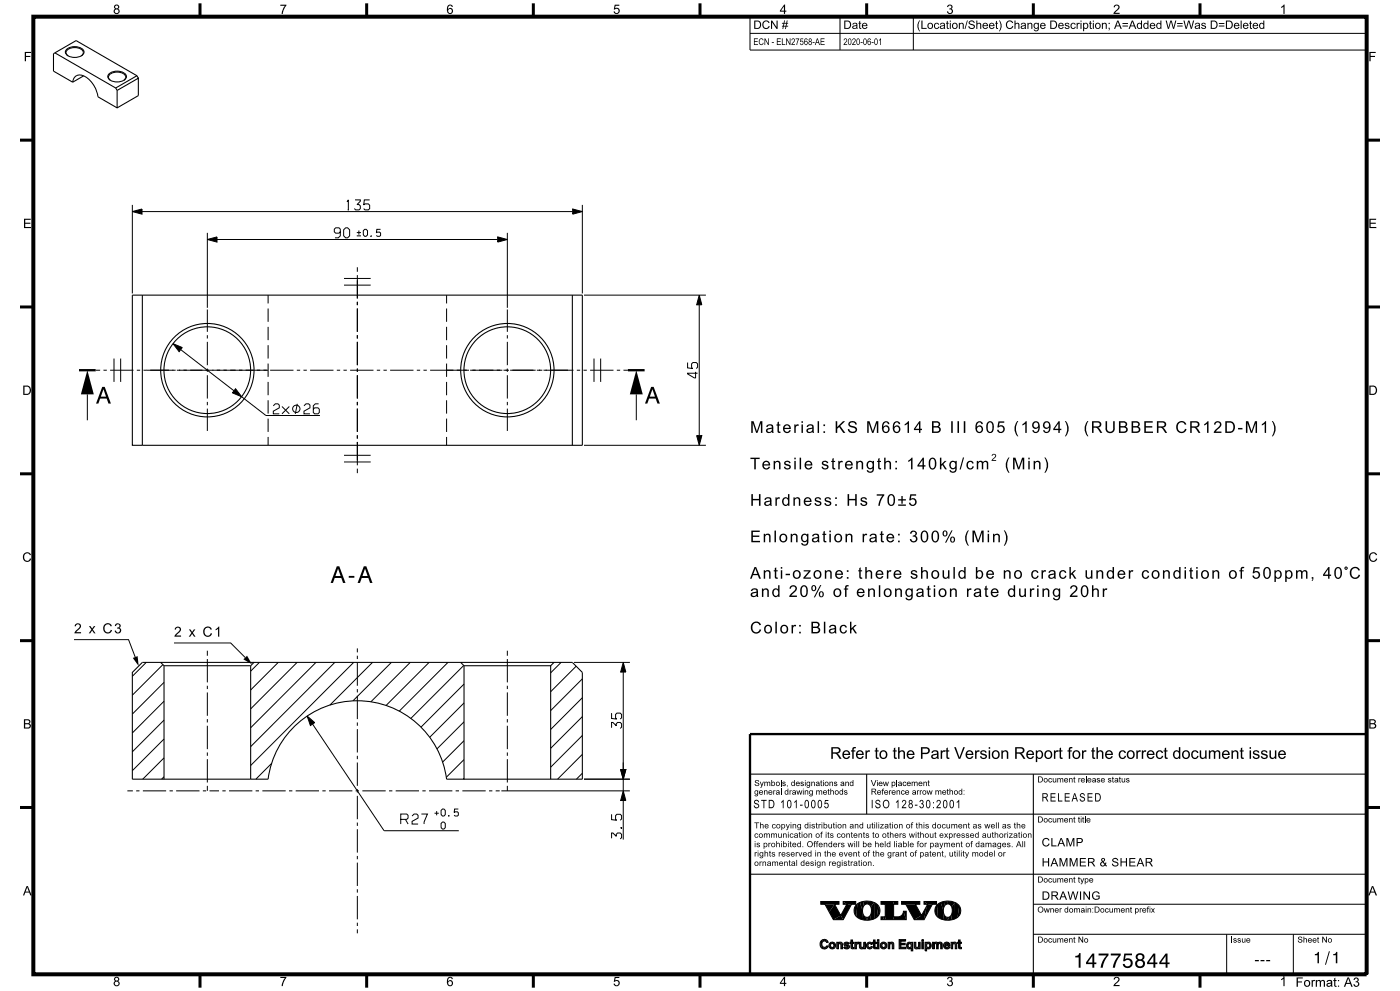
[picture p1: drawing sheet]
<svg xmlns="http://www.w3.org/2000/svg" width="420mm" height="297mm" viewBox="0 0 420 297" stroke-linecap="round" stroke-linejoin="round" font-family="sans-serif">
<g fill="#000">
<path d="M39.7 63.4l2.9-.8v1.6zM62.2 71.8l2.9-.8v1.6zM149.3 71l2.9 .8-2.9 .8zM171.8 62.6l2.9 .8-2.9 .8zM209.8 88.5l.7 2.8h-1.5zM26.2 111l1.9 7.2h-3.8zM51.9 103l2.8 1.2-1 1.2zM70.7 116.5l1.8 2.4-2.8-1.2zM190.9 111l1.9 7.2h-3.9zM209 130.6h1.5l-.7 2.9zM39.8 197.2l1.5-.6 .3 3zM74.1 196.5l1.5 2.6-2.6-1.5z"/>
<path d="M92.2 214.6l2.2 2-1.3 .8zM187 198.5l.7 2.9h-1.5zM186.2 230.6h1.5l-.7 2.9zM187 237l.7 2.9h-1.5zM247.5 271h2.9l-1.7 2.3zM253 270.2l1 .8h-1zM264.3 274.8v.8zM275.5 272.7l1 1.7zM277.2 270.2l1.1 .8h-1.1zM248.3 282.1l.1 .3zM255 282.4v.3zM255.3 281.7v.7z"/>
<path d="M255.8 282.4v.3zM256.2 282.4v.3zM258.3 283.7l.2 .7-.3-.1zM260.5 282.4l.4-.1-.3 .5zM261.8 282.4v.3zM262.1 281.7v.7zM262.5 282.4v.3zM262.9 282.4v.3zM273.4 282.4v.2zM274.8 283.7l.1 .7-.2-.1zM278 283.4l-.1 1.6zM278 284.2v.8z"/>
<path d="M278 282.4v.2zM280.2 283.5v.8zM281.5 283.4l-.1 .9zM283.1 282.9v.9zM283.6 282.4l.4-.1-.3 .5zM285 283.1v.4zM287.3 282.4v.3zM287.6 281.7v.7zM288 282.4v.3zM288.4 282.4v.3z"/>
<path d="M246.2 270.2v.8z" fill-rule="evenodd"/>
<path d="M250.4 271l1.8 3.4-2.2 1.2-1.3-2.3z" fill-rule="evenodd"/>
<path d="M246.2 270.2h5.5v.8h-5.5z" fill-rule="evenodd"/>
<path d="M251.9 273.7l.3 .7z" fill-rule="evenodd"/>
<path d="M250 275.6l2.2-1.3 .8 1.3z" fill-rule="evenodd"/>
<path d="M254 271h1.5l-2.5 4.6-.8-1.3z" fill-rule="evenodd"/>
<path d="M257.2 270.9l-.3 3.8a2.6 2.6 0 0 1 .3-3.8z" fill-rule="evenodd"/>
<path d="M253 270.2h3.7v.8h-2.7z" fill-rule="evenodd"/>
<path d="M257.2 270.9l.8-.5 .8 2.5 .1 2.8-1-.3-1-.7z" fill-rule="evenodd"/>
<path d="M258 270.4l.9-.2 .2 1.3-.3 1.4z" fill-rule="evenodd"/>
<path d="M258.8 273.6l1.3 2.2-1.2-.1z" fill-rule="evenodd"/>
<path d="M259.6 274.8h.9l-.4 1z" fill-rule="evenodd"/>
<path d="M258.9 270.2l1.2-.1v.8l-1 .6z" fill-rule="evenodd"/>
<path d="M260.1 270.1l2.1 .3-.9 1.4a1.26 1.26 0 0 0-1.2-.9z" fill-rule="evenodd"/>
<path d="M262.2 270.4l.1 5-1 .3-.2-1.4 .3-1.4-.1-1.1z" fill-rule="evenodd"/>
<path d="M260.5 274.8l.6-.5 .2 1.4-1.2 .1z" fill-rule="evenodd"/>
<path d="M262.2 270.4l1.3 1.1-.5 3.4-.7 .5z" fill-rule="evenodd"/>
<path d="M263.5 271.5a2.6 2.6 0 0 1-.5 3.4z" fill-rule="evenodd"/>
<path d="M264.3 274.8h.9l-.3 .8h-.6z" fill-rule="evenodd"/>
<path d="M265.2 274.8h.4l.1 .8h-.8z" fill-rule="evenodd"/>
<path d="M264.3 270.2h3.7l.1 5.4h-2.4l-.1-4.6h-1.3z" fill-rule="evenodd"/>
<path d="M268 270.2h1.3v.8h-1.2z" fill-rule="evenodd"/>
<path d="M270.5 270.2v.8z" fill-rule="evenodd"/>
<path d="M268.1 274.8a2.45 2.45 0 0 0 2.7-.8l.2-.9 .8 2.5h-3.7z" fill-rule="evenodd"/>
<path d="M271 273.1h.9v2.5z" fill-rule="evenodd"/>
<path d="M271.7 271h2.9l1.9 3.4-2.2 1.2z" fill-rule="evenodd"/>
<path d="M270.5 270.2h5.4v.8h-5.4z" fill-rule="evenodd"/>
<path d="M276.1 273.7l.4 .7z" fill-rule="evenodd"/>
<path d="M278 271.5l-.8 4.1h-2.9l2.2-1.2z" fill-rule="evenodd"/>
<path d="M278.3 271h1.4l-2.5 4.6z" fill-rule="evenodd"/>
<path d="M281.4 270.9l-.3 3.8a2.6 2.6 0 0 1 .3-3.8z" fill-rule="evenodd"/>
<path d="M277.2 270.2h3.8v.8h-2.7z" fill-rule="evenodd"/>
<path d="M281.4 270.9l.8-.5 .8 2.5 .2 2.8-1-.3-1.1-.7z" fill-rule="evenodd"/>
<path d="M282.2 270.4l1-.2 .2 1.3-.4 1.4z" fill-rule="evenodd"/>
<path d="M283.1 273.6l1.2 2.2-1.1-.1z" fill-rule="evenodd"/>
<path d="M283.9 274.8h.8l-.4 1z" fill-rule="evenodd"/>
<path d="M283.2 270.2l1.1-.1 .1 .8-1 .6z" fill-rule="evenodd"/>
<path d="M284.3 270.1l2.2 .3-1 1.4a1.26 1.26 0 0 0-1.1-.9z" fill-rule="evenodd"/>
<path d="M286.5 270.4v5l-1 .3-.2-1.4 .4-1.4-.2-1.1z" fill-rule="evenodd"/>
<path d="M284.7 274.8l.6-.5 .2 1.4-1.2 .1z" fill-rule="evenodd"/>
<path d="M286.5 270.4l1.3 1.1-.5 3.4-.8 .5z" fill-rule="evenodd"/>
<path d="M287.8 271.5a2.6 2.6 0 0 1-.5 3.4z" fill-rule="evenodd"/>
<path d="M246.1 282.3l.3 1.7-.4-1z" fill-rule="evenodd"/>
<path d="M246.4 281.9l.4-.3-.4 2.4-.3-1.7z" fill-rule="evenodd"/>
<path d="M246.8 281.6l.1 .5-.2 .3z" fill-rule="evenodd"/>
<path d="M246.6 283.2l.7 1.2-.9-.4z" fill-rule="evenodd"/>
<path d="M246.9 283.8l.4 .1 .6-.2v.6l-.6 .1z" fill-rule="evenodd"/>
<path d="M246.8 281.6h.9l-.8 .5z" fill-rule="evenodd"/>
<path d="M247.7 281.6l.3 .1v.7l-.7-.4z" fill-rule="evenodd"/>
<path d="M248.1 283.4l.4 .2-.3 .4z" fill-rule="evenodd"/>
<path d="M248 281.7l.3 .7h-.3z" fill-rule="evenodd"/>
<path d="M248 283.4l.2 .6-.3 .3z" fill-rule="evenodd"/>
<path d="M248.3 282.1l.1 .3z" fill-rule="evenodd"/>
<path d="M249 282.6v1.5a1.11 1.11 0 0 1 0-1.5z" fill-rule="evenodd"/>
<path d="M249 282.6l.7-.3-.5 1.1z" fill-rule="evenodd"/>
<path d="M249 282.6l.7 1.8-.7-.3z" fill-rule="evenodd"/>
<path d="M249.4 283.9h.6l.2-.5 .2 .7-.7 .3z" fill-rule="evenodd"/>
<path d="M249.7 282.3l.7 .3-.3 .5-.2-.3h-.5z" fill-rule="evenodd"/>
<path d="M250.4 282.6a1.12 1.12 0 0 1 0 1.5l-.3-1z" fill-rule="evenodd"/>
<path d="M251 282.4v1.9z" fill-rule="evenodd"/>
<path d="M251 282.4l.3 1.9h-.3z" fill-rule="evenodd"/>
<path d="M251.1 282.4h.4v1.9h-.2z" fill-rule="evenodd"/>
<path d="M251.5 282.4v1.9z" fill-rule="evenodd"/>
<path d="M251.5 282.4v1.9z" fill-rule="evenodd"/>
<path d="M251.7 282.5l-.2 1z" fill-rule="evenodd"/>
<path d="M251.7 282.5l.4-.2v.6l-.5 .1z" fill-rule="evenodd"/>
<path d="M252.4 282.4l.3 .4v1.5h-.4z" fill-rule="evenodd"/>
<path d="M252.1 282.3l.3 .1-.1 1.9z" fill-rule="evenodd"/>
<path d="M252.7 283.2v1.1z" fill-rule="evenodd"/>
<path d="M252.7 282.8v1.5z" fill-rule="evenodd"/>
<path d="M253.2 282.7l.1 .7z" fill-rule="evenodd"/>
<path d="M253.1 284l.3-.2-.1 .4z" fill-rule="evenodd"/>
<path d="M253.4 283.8l.6 .6-.7-.2z" fill-rule="evenodd"/>
<path d="M253.2 282.7l.8-.4-.4 .6 .1 .6-.4-.1z" fill-rule="evenodd"/>
<path d="M253.6 283.9l.6 .1 .2-.2 .1 .5-.5 .1z" fill-rule="evenodd"/>
<path d="M253.6 282.9l.4 .2 .2 .5-.5-.1z" fill-rule="evenodd"/>
<path d="M254 282.3v.4l-.3 .1z" fill-rule="evenodd"/>
<path d="M254 282.3l.5 .2v.5l-.5-.3z" fill-rule="evenodd"/>
<path d="M254 283.1l.5 .1v1.1z" fill-rule="evenodd"/>
<path d="M254.5 282.5l.2 .3-.2 .2z" fill-rule="evenodd"/>
<path d="M254.5 283.2l.4 .5-.4 .6z" fill-rule="evenodd"/>
<path d="M254.6 282.6l.2 .2z" fill-rule="evenodd"/>
<path d="M255 282.4h.3v.3z" fill-rule="evenodd"/>
<path d="M255 282.4l.1 .3z" fill-rule="evenodd"/>
<path d="M255.3 281.7v1z" fill-rule="evenodd"/>
<path d="M255.3 281.7v2.3z" fill-rule="evenodd"/>
<path d="M255.3 281.7l.1 2.5z" fill-rule="evenodd"/>
<path d="M255.3 281.7h.4l.1 2.7-.4-.2z" fill-rule="evenodd"/>
<path d="M255.8 283.6v.8z" fill-rule="evenodd"/>
<path d="M255.7 281.7l.1 2.7z" fill-rule="evenodd"/>
<path d="M255.8 282.4l.2 .3h-.2z" fill-rule="evenodd"/>
<path d="M255.8 282.4h.3v.3z" fill-rule="evenodd"/>
<path d="M256.1 282.4l.1 .3z" fill-rule="evenodd"/>
<path d="M255.9 283.9h.3v.4l-.4 .1z" fill-rule="evenodd"/>
<path d="M256.5 282.4v1.9z" fill-rule="evenodd"/>
<path d="M256.5 282.4l.2 1.9h-.2z" fill-rule="evenodd"/>
<path d="M256.5 282.4h.4v1.9h-.2z" fill-rule="evenodd"/>
<path d="M256.9 282.4v1.9z" fill-rule="evenodd"/>
<path d="M256.9 282.4v1.9z" fill-rule="evenodd"/>
<path d="M257 282.5l-.1 1.1z" fill-rule="evenodd"/>
<path d="M257.5 282.4v.4l-.2 .1z" fill-rule="evenodd"/>
<path d="M257 282.5l.5-.1-.6 .9z" fill-rule="evenodd"/>
<path d="M257.8 282.4v1.1z" fill-rule="evenodd"/>
<path d="M257.8 282.4l.2 1.8z" fill-rule="evenodd"/>
<path d="M257.9 282.4h.4l-.1 1.9-.2-.1z" fill-rule="evenodd"/>
<path d="M258.3 282.4l-.1 1.9z" fill-rule="evenodd"/>
<path d="M258.3 283.7l.6 .2 .2-.7v.9l-.2 .2-.4 .1z" fill-rule="evenodd"/>
<path d="M259.1 282.4v1.9z" fill-rule="evenodd"/>
<path d="M259.1 282.4l.3 1.9h-.3z" fill-rule="evenodd"/>
<path d="M259.2 282.4h.4v1.9h-.2z" fill-rule="evenodd"/>
<path d="M259.6 282.4v1.9z" fill-rule="evenodd"/>
<path d="M259.6 282.4v1.9z" fill-rule="evenodd"/>
<path d="M260.2 282.6v1.5a1.12 1.12 0 0 1 0-1.5z" fill-rule="evenodd"/>
<path d="M260.4 283.4l.2 .5 .6-.1v.6l-.7-.1z" fill-rule="evenodd"/>
<path d="M260.2 282.6l.3-.2 .1 .4-.2 .6 .1 .9-.3-.2z" fill-rule="evenodd"/>
<path d="M260.9 282.3l.4 .1v.7l-.2-.3h-.5z" fill-rule="evenodd"/>
<path d="M261.4 283.6l.3 .2-.2 .4z" fill-rule="evenodd"/>
<path d="M261.4 283.6l.1 .6-.3 .2z" fill-rule="evenodd"/>
<path d="M261.3 282.4l.4 .5-.4 .2z" fill-rule="evenodd"/>
<path d="M261.6 282.6l.1 .3z" fill-rule="evenodd"/>
<path d="M261.8 282.4h.2v.3h-.2z" fill-rule="evenodd"/>
<path d="M261.8 282.4v.3z" fill-rule="evenodd"/>
<path d="M262.1 281.7l-.1 1z" fill-rule="evenodd"/>
<path d="M262.1 281.7v2.3z" fill-rule="evenodd"/>
<path d="M262.1 281.7v2.5z" fill-rule="evenodd"/>
<path d="M262.1 281.7h.4v2.7l-.4-.2z" fill-rule="evenodd"/>
<path d="M262.5 283.6l.1 .8z" fill-rule="evenodd"/>
<path d="M262.5 281.7v2.7z" fill-rule="evenodd"/>
<path d="M262.5 282.4l.2 .3h-.2z" fill-rule="evenodd"/>
<path d="M262.6 282.4h.3v.3z" fill-rule="evenodd"/>
<path d="M262.9 282.4v.3z" fill-rule="evenodd"/>
<path d="M262.6 283.9h.3v.4l-.3 .1z" fill-rule="evenodd"/>
<path d="M263.2 282.4h.5v1.9h-.5z" fill-rule="evenodd"/>
<path d="M264.4 282.6v1.5a1.11 1.11 0 0 1 0-1.5z" fill-rule="evenodd"/>
<path d="M264.4 282.6l.7-.3-.5 1.1z" fill-rule="evenodd"/>
<path d="M264.4 282.6l.7 1.8-.7-.3z" fill-rule="evenodd"/>
<path d="M264.8 283.9h.6l.2-.5 .2 .7-.7 .3z" fill-rule="evenodd"/>
<path d="M265.1 282.3l.7 .3-.3 .5-.2-.3h-.5z" fill-rule="evenodd"/>
<path d="M265.8 282.6a1.12 1.12 0 0 1 0 1.5l-.3-1z" fill-rule="evenodd"/>
<path d="M266.4 282.4v1.9z" fill-rule="evenodd"/>
<path d="M266.4 282.4l.3 1.9h-.3z" fill-rule="evenodd"/>
<path d="M266.5 282.4h.4v1.9h-.2z" fill-rule="evenodd"/>
<path d="M266.9 282.4v1.9z" fill-rule="evenodd"/>
<path d="M266.9 282.4v1.9z" fill-rule="evenodd"/>
<path d="M267.1 282.5l-.2 1z" fill-rule="evenodd"/>
<path d="M267.1 282.5l.4-.2v.6l-.5 .1z" fill-rule="evenodd"/>
<path d="M267.8 282.4l.3 .4v1.5h-.4z" fill-rule="evenodd"/>
<path d="M267.5 282.3l.3 .1-.1 1.9z" fill-rule="evenodd"/>
<path d="M268.1 283.2v1.1z" fill-rule="evenodd"/>
<path d="M268.1 282.8v1.5z" fill-rule="evenodd"/>
<path d="M270.2 282.1v1.8h1.6v.4h-2.1z" fill-rule="evenodd"/>
<path d="M269.7 281.6h2v.5h-1.5l-.5 2.2z" fill-rule="evenodd"/>
<path d="M272.2 282.6l.2-.1-.1 1.8-.3-.9z" fill-rule="evenodd"/>
<path d="M272.5 283.6l.4 .4 .4-.3 .1 .5-.8 .2z" fill-rule="evenodd"/>
<path d="M272.4 282.5l.4-.2 .1 .5-.4 .2-.1 .4 .2 1-.3-.1z" fill-rule="evenodd"/>
<path d="M272.8 282.3l.3 .1v.4z" fill-rule="evenodd"/>
<path d="M273.1 282.4l.3 .2-.1 .5-.2-.3z" fill-rule="evenodd"/>
<path d="M273.4 283.4v1.6z" fill-rule="evenodd"/>
<path d="M273.4 282.4v1z" fill-rule="evenodd"/>
<path d="M273.4 282.4l.2 2.6h-.2z" fill-rule="evenodd"/>
<path d="M273.8 282.4v2.6z" fill-rule="evenodd"/>
<path d="M274.3 282.4v1.1z" fill-rule="evenodd"/>
<path d="M274.3 282.4l.1 1.8z" fill-rule="evenodd"/>
<path d="M274.3 282.4h.4v1.9l-.3-.1z" fill-rule="evenodd"/>
<path d="M274.7 282.4v1.9z" fill-rule="evenodd"/>
<path d="M274.8 283.7l.6 .2 .2-.7v.9l-.2 .2-.5 .1z" fill-rule="evenodd"/>
<path d="M275.6 282.4v1.9z" fill-rule="evenodd"/>
<path d="M275.6 282.4l.2 1.9h-.2z" fill-rule="evenodd"/>
<path d="M275.7 282.4h.3v1.9h-.2z" fill-rule="evenodd"/>
<path d="M276 282.4v1.9z" fill-rule="evenodd"/>
<path d="M276 282.4v1.9z" fill-rule="evenodd"/>
<path d="M276.5 282.4h.5v1.9h-.5z" fill-rule="evenodd"/>
<path d="M277.5 282.4v2.6z" fill-rule="evenodd"/>
<path d="M277.6 282.4h.3v2.6h-.3z" fill-rule="evenodd"/>
<path d="M277.9 282.4l.1 .2 .1-.2v.5l-.2 2.1z" fill-rule="evenodd"/>
<path d="M278 284.2v.8z" fill-rule="evenodd"/>
<path d="M278 283.4l.2 .5v.4l-.2-.1v.8z" fill-rule="evenodd"/>
<path d="M278.1 282.4l.4-.1-.4 .6z" fill-rule="evenodd"/>
<path d="M278.2 283.9h.4l.3 .4h-.7z" fill-rule="evenodd"/>
<path d="M278.9 283.4l.2 .7-.2 .2-.3-.4z" fill-rule="evenodd"/>
<path d="M279 282.5l.2 .2a1.23 1.23 0 0 1-.1 1.4l-.2-.7z" fill-rule="evenodd"/>
<path d="M278.5 282.3l.5 .2-.1 .9-.1-.5-.5-.1z" fill-rule="evenodd"/>
<path d="M279.8 282.4v1.9z" fill-rule="evenodd"/>
<path d="M279.8 282.4l.2 1.9h-.2z" fill-rule="evenodd"/>
<path d="M279.9 282.4h.3v1.9h-.2z" fill-rule="evenodd"/>
<path d="M280.2 282.4v1.9z" fill-rule="evenodd"/>
<path d="M280.2 282.6l.2-.1-.2 1.8z" fill-rule="evenodd"/>
<path d="M280.2 282.4v1.9z" fill-rule="evenodd"/>
<path d="M280.4 282.5l.4-.2 .1 .5-.6 .2z" fill-rule="evenodd"/>
<path d="M281 282.4l.4 .2v1.7h-.4z" fill-rule="evenodd"/>
<path d="M280.8 282.3l.2 .1v1.9z" fill-rule="evenodd"/>
<path d="M281.4 282.6l.2-.1-.2 1.8z" fill-rule="evenodd"/>
<path d="M281.5 283.4v.9z" fill-rule="evenodd"/>
<path d="M281.6 282.5l.4-.2v.5l-.4 .2z" fill-rule="evenodd"/>
<path d="M282 282.3l.3 .1-.1 1.9z" fill-rule="evenodd"/>
<path d="M282.7 283.1v1.2z" fill-rule="evenodd"/>
<path d="M282.3 282.4l.4 .5v1.4h-.5z" fill-rule="evenodd"/>
<path d="M283.3 282.6l.3 1.7-.5-.5z" fill-rule="evenodd"/>
<path d="M283.6 283.1l.7 .4h-.8z" fill-rule="evenodd"/>
<path d="M283.7 283.1h.8l.2 .4z" fill-rule="evenodd"/>
<path d="M283.3 282.6l.3-.2v.5a.62 .62 0 0 0 0 .8 .62 .62 0 0 0 .8 .2v.5l-.8-.1z" fill-rule="evenodd"/>
<path d="M284 282.3l.4 .1-.1 .4h-.6z" fill-rule="evenodd"/>
<path d="M284.6 283.7v.6l-.2 .1z" fill-rule="evenodd"/>
<path d="M284.6 283.7l.4 .2-.4 .4z" fill-rule="evenodd"/>
<path d="M284.4 282.4l.4 .3 .2 .8-.5-.4z" fill-rule="evenodd"/>
<path d="M285.3 282.4v1.9z" fill-rule="evenodd"/>
<path d="M285.3 282.4l.3 1.9h-.3z" fill-rule="evenodd"/>
<path d="M285.4 282.4h.4v1.9h-.2z" fill-rule="evenodd"/>
<path d="M285.8 282.4v1.9z" fill-rule="evenodd"/>
<path d="M285.8 282.4v1.9z" fill-rule="evenodd"/>
<path d="M286 282.5l-.2 1z" fill-rule="evenodd"/>
<path d="M286 282.5l.4-.2v.6l-.5 .1z" fill-rule="evenodd"/>
<path d="M286.7 282.4l.3 .4v1.5h-.4z" fill-rule="evenodd"/>
<path d="M286.4 282.3l.3 .1-.1 1.9z" fill-rule="evenodd"/>
<path d="M287 283.2v1.1z" fill-rule="evenodd"/>
<path d="M287 282.8v1.5z" fill-rule="evenodd"/>
<path d="M287.3 282.4h.2v.3z" fill-rule="evenodd"/>
<path d="M287.3 282.4l.1 .3z" fill-rule="evenodd"/>
<path d="M287.6 281.7l-.1 1z" fill-rule="evenodd"/>
<path d="M287.6 281.7l.1 2.5z" fill-rule="evenodd"/>
<path d="M287.6 281.7v2.3z" fill-rule="evenodd"/>
<path d="M287.6 281.7h.4v2.7l-.3-.2z" fill-rule="evenodd"/>
<path d="M288 283.6l.1 .8z" fill-rule="evenodd"/>
<path d="M288 281.7v2.7z" fill-rule="evenodd"/>
<path d="M288 282.4l.2 .3h-.2z" fill-rule="evenodd"/>
<path d="M288.1 282.4h.3v.3z" fill-rule="evenodd"/>
<path d="M288.1 283.9h.3v.4l-.3 .1z" fill-rule="evenodd"/>
<path d="M288.4 282.4v.3z" fill-rule="evenodd"/>
<circle cx="263.5" cy="281.9" r=".29"/>
<circle cx="276.8" cy="281.9" r=".29"/>
</g>
<g fill="none" stroke="#000" stroke-width=".3">
<path d="M225 5h185v10h-185zM225 10h185M252 5v10M274 5v10M106.5 59.9h1.6v.4l-1 1h.6l.4 .4v.8l-.4 .4h-1l-.4-.4M110.9 59.9h-1.6l-.2 1.5 .4-.3h1l.4 .4v1l-.4 .4h-1l-.4-.4M39.7 61.4v26.6M39.7 63.4l2.9-.8v1.6zM42.6 63.4h129.2M62.2 69.8v22.5M62.2 71.8l2.9-.8v1.6zM65.1 71.8h84.2"/>
<path d="M102.1 69.5l-.4 .4h-1l-.4-.4v-.8l.4-.4h1l.4 .4v2l-.6 .6h-1M103.1 68.9l.6-.6h.6l.6 .6v1.8l-.6 .6h-.6l-.6-.6zM104.1 60.5l.4-.6v3M104.3 62.9h.4M107 70.7h1.3M107 69.7h1.3M107.7 69.1v1.2M109.4 68.7h.4l.5 .4v1.3l-.5 .4h-.4l-.4-.4v-1.3zM111.2 70.7l.2 .1zM114.2 68.7h-1.1l-.2 1.1 1-.2 .3 .2v.7l-.3 .3h-.7l-.3-.3M149.3 71l2.9 .8-2.9 .8zM152.2 69.8v22.5"/>
<path d="M171.8 62.6l2.9 .8-2.9 .8zM174.7 61.4v26.6M62.2 92.8v6.7M80.4 88.5v2.4M80.4 92.5v3.9M80.4 98v3.9M103.2 83.4h8M103.2 85.4h8M107.2 80.1v1.3M107.2 82.5v7M107.2 90.5v1M107.2 92.5v7"/>
<path d="M134 88.5v2.4M134 92.5v3.9M134 98v3.9M152.2 92.8v6.7M175.2 88.5h36.6M209.8 91.3v39.3M209.8 88.5l.7 2.8h-1.5zM26.2 118.2v7.8M28.7 111h1.3M31 111h1M33 111h7M34.2 107.5v7"/>
<path d="M36.2 107.5v7M41 111h1M51.9 103l2.8 1.2-1 1.2zM52.7 111h-9.7M54.2 104.8l16 12.3M62.2 100.4v1.1M62.2 102.5v6.9M62.2 110.5v.9M62.2 112.5v7M70.7 116.5l1.8 2.4-2.8-1.2zM72.5 118.9l7.3 5.6h16.2M80.4 111h-27.4"/>
<path d="M80.4 103.5v4M80.4 109v4M80.4 114.5v4M80.4 120v4M81 111h7M89 111h1M91 111h1M93 111h7M101 111h1M103 111h1M105 111h7M107.2 100.4v1.1"/>
<path d="M107.2 102.5v7M107.2 110.5v.9M107.2 112.5v7M113 111h1M115 111h1M117 111h7M125 111h1M127 111h1M134 103.5v4M134 109v4M134 114.5v4M134 120v4"/>
<path d="M140.7 111h-11.7M150.7 111h-9.7M152.2 100.4v1.1M152.2 102.5v6.9M152.2 110.5v.9M152.2 112.5v7M152.7 111h-1.7M160.7 111h-7.7M162.7 111h-1.7M163 111h9M173 111h1M175 111h1"/>
<path d="M177 111h7M178.2 107.5v7M180.2 107.5v7M185 111h1M187 111h1.4M190.9 118.2v7.8M206.3 108.7v1.6l1.5 .2-.3-.4v-1l.4-.4h1l.4 .4v1l-.4 .4M208.7 111.4v1.9h-.4l-2-1.3v-.1h3M62.2 120.5v1M62.2 122.5v6.7M80.4 125.5v4M80.4 131v2.5"/>
<path d="M82 121.6l.6-.6h.8l.4 .4v.8l-1.8 1v.8h1.8M84.6 121.8l2.2 2.2M86.8 121.8l-2.2 2.2M89.2 121l-.6 3M91.2 121.6l.6-.6h.8l.4 .4v.8l-1.8 1v.8h1.8M95.6 121h-1l-.6 .6v2l.4 .4h1l.4-.4v-1l-.4-.4h-1l-.4 .4M103.2 136.5h8M103.2 138.5h8M107.2 120.5v1M107.2 122.5v7M107.2 130.5v1M107.2 132.5v6.9"/>
<path d="M134 125.5v4M134 131v2.5M152.2 120.5v1M152.2 122.5v6.7M175.2 133.5h36.6M209 130.6h1.5l-.7 2.9zM107.2 140.5v1.3M403.5 170.2l.4-.3 .3 .5-.5 .2zM22.2 191.7h16.4l2 5.2M43.9 198.5l-4.2 4.2M48.9 199.2l-9.2 9.2M52.2 192.7h17l4.4 4.4"/>
<path d="M62.2 195v1.5M62.2 197.5v7M77.8 198.5l-2.6 2.6M83.5 198.5l-8.3 8.3M89.1 198.5l-13.9 13.9M94.8 198.5l-19.6 19.6M100.4 198.5l-25.2 25.3M106.1 198.5l-30.9 30.9M107.2 194.3v1.2M107.2 196.5v1M107.2 198.5v7M111.8 198.5l-12.8 12.8"/>
<path d="M117.4 198.5l-11.5 11.6M123.1 198.5l-11.8 11.8M128.7 198.5l-12.9 12.9M134.4 198.5l-14.6 14.6M139.1 199.4l-15.8 15.9M152.2 195v1.5M152.2 197.5v7M168.3 198.5l-3.1 3.1M172.2 198.5h16.8M172.8 199.7l-7.6 7.6M187 198.5l.7 2.9h-1.5zM49.2 215.8l-9.5 9.5"/>
<path d="M49.2 210.2l-9.5 9.5M49.2 204.5l-9.5 9.5M62.2 205.5v1M62.2 207.5v7M62.2 215.5v1M62.2 217.5v7M92.2 214.6l2.2 2-1.3 .8zM93.8 217l21.4 32h22.4M107.2 206.5v1M107.2 208.5v7M107.2 216.5v1M107.2 218.5v7"/>
<path d="M139.2 205l-12.9 12.9M139.2 216.3l-8.1 8.1M139.2 210.7l-10.3 10.3M152.2 205.5v1M152.2 207.5v7M152.2 215.5v1M152.2 217.5v7M174.7 214.8l-9.5 9.5M174.7 209.1l-9.5 9.5M174.7 203.5l-9.5 9.5M183.5 218.1v-1.6h.4l1 1v-.6l.4-.4h.8l.4 .4v1l-.4 .4M183.5 213.7v1.6l1.5 .2-.3-.4v-1l.4-.4h1l.4 .4v1l-.4 .4"/>
<path d="M187 201.4v29.2M38.2 237h1.6M40.9 237h1M42.9 237h7M49.2 221.5l-9.5 9.5M49.2 227.1l-6.4 6.4M49.2 232.8l-.7 .7M50.9 237h1M52.8 237h7.1M60.9 237h1M62.2 225.5v1M62.2 227.5v7"/>
<path d="M62.2 235.5v1.5M65.7 237h-2.8M66.7 237h1M68.7 237h7M76.7 237h1M78.7 237h7M81.5 228.8l-4.7 4.7M86.7 237h1M88.7 237h7M96.7 237h1M98.7 237h7M106.7 237h1"/>
<path d="M107.2 226.5v1M107.2 228.5v7M107.2 236.5v1M107.2 238.5v7M108.7 237h7M116.7 237h1M118.7 237h7M126.7 237h1M128.7 237h7M136.7 237h1M138.7 237h7M139.2 222l-6.4 6.4"/>
<path d="M139.2 227.6l-5.3 5.4M139.2 233.3l-.2 .2M146.7 237h1M148.7 237h1.2M150.4 237h38.6M152.2 225.5v1M152.2 227.5v7M152.2 235.5v1.5M174.7 226.1l-7.4 7.4M174.7 231.7l-1.8 1.8M174.7 220.4l-9.5 9.5M175.2 233.5h13.8"/>
<path d="M186.2 230.6h1.5l-.7 2.9zM187 233.5v3.5M187 239.9v11.7M187 237l.7 2.9h-1.5zM107.2 246.5v1M107.2 248.5v7M107.2 256.5v1M107.2 258.5v7M120.2 245.6h1.8l.4-.4v-.8l-.4-.4h-1.8v3M121.6 245.6l.8 1.4M123.6 244.6l.6-.6h.8l.4 .4v.8l-1.8 1v.8h1.8M126.4 244h1.8l-1 2.4v.6"/>
<path d="M130.4 243.7h1.2M131 243.1v1.3M132.7 242.5h.5l.4 .4v1.2l-.4 .5h-.5l-.4-.5v-1.2zM132.7 246.4h.5l.4 .4v1.2l-.4 .5h-.5l-.4-.5v-1.2zM134.6 244.4l.1 .2zM137.5 242.5h-1.1l-.2 1 1-.2 .3 .3v.7l-.3 .3h-.7l-.3-.3M183.5 251.2v-1.6h.4l1 1v-.6l.4-.4h.8l.4 .4v1l-.4 .4M183.5 244v1.6l1.5 .2-.3-.4v-1l.4-.4h1l.4 .4v1l-.4 .4M186.3 248l.2 .2zM107.2 266.5v1M107.2 268.5v7M107.2 276.5v1"/>
<path d="M107.2 278.5v1.2M246.2 270.2h5.5v.8h-1.3l1.8 3.4 1.8-3.4h-1v-.8h3.7v.8h-1.2l-2.5 4.6h-3l-2.5-4.6h-1.3zM248 270.2l-.9 .8M251.7 273.5l-1.8 1.9M255.1 270.2l-1.3 1.2M257.2 270.9a5 5 0 0 1 6.4 .6 2.73 2.73 0 0 1-2.2 4.2 4.6 4.6 0 0 1-4.9-1.5l-.3-1.3a2.48 2.48 0 0 1 1-2zM259.2 271.4l.9-.5a2.2 2.2 0 0 1 1.4 1.9 2.2 2.2 0 0 1-1.1 2.1h-.3a2.2 2.2 0 0 1-.9-3.5zM264.3 270.2h5v.8h-1.2v3.8l1.9-.1 .6-.5 .4-1.1h.9v2.5h-7.6v-.8h1.3v-3.8h-1.3zM268.1 272v3.6M270.5 270.2h5.4v.8h-1.3l1.9 3.4 1.8-3.4h-1.1v-.8h3.8v.8h-1.3l-2.5 4.6h-2.9l-2.6-4.6h-1.2zM281.5 270.9a5 5 0 0 1 6.3 .6 2.73 2.73 0 0 1-2.1 4.2 4.6 4.6 0 0 1-4.9-1.5l-.3-1.3a2.51 2.51 0 0 1 1-2zM283.4 271.4l1-.5a2.2 2.2 0 0 1 1.4 1.9 2.2 2.2 0 0 1-1.2 2.1h-.3a2.2 2.2 0 0 1-.9-3.5z"/>
<path d="M310 271h100M310 280h100M368 280v12M388 280v12M246.2 282.1a1.21 1.21 0 0 1 1.2-.6 1.21 1.21 0 0 1 1 .9h-.4a.81 .81 0 0 0-1.1-.3 .81 .81 0 0 0-.3 1.1 .74 .74 0 0 0 .6 .7 .74 .74 0 0 0 .8-.5l.4 .2a1.23 1.23 0 0 1-1.3 .8 1.23 1.23 0 0 1-1.1-1.1zM251 282.4h.5v.2a.75 .75 0 0 1 1-.1 .75 .75 0 0 1 .2 1v.8h-.4v-1.2a.43 .43 0 0 0-.6-.2 .43 .43 0 0 0-.2 .6v.8h-.5zM253.3 282.6l.9-.2 .6 .4-.3 .2a.4 .4 0 0 0-.5-.3 .4 .4 0 0 0-.3 .3l.1 .1a.85 .85 0 0 1 1 .8 1.04 1.04 0 0 1-1.7 .1l.3-.2a.5 .5 0 0 0 .5 .3 .5 .5 0 0 0 .4-.4l-.6-.2a.56 .56 0 0 1-.5-.3 .56 .56 0 0 1 .1-.6zM255.3 281.7h.5v.7h.4v.3h-.4v1.2h.4v.4a.69 .69 0 0 1-.9-.1 .69 .69 0 0 1 0-.9v-.6h-.3v-.3h.3zM256.5 282.4h.4v.3l.6-.3v.4a1.09 1.09 0 0 0-.6 1.5h-.4zM257.8 282.4h.5v1.3l.4 .3 .4-.4v-1.2h.5v1.9h-.5v-.2l-.2 .2a.82 .82 0 0 1-1-.1 .82 .82 0 0 1-.1-1zM260.1 282.7a.9 .9 0 0 1 1.6 .2 .36 .36 0 0 1-.4 .2 .36 .36 0 0 1-.3-.3 .55 .55 0 0 0-.6 .3 .55 .55 0 0 0 .3 .7 .55 .55 0 0 0 .7-.2l.3 .2a.97 .97 0 0 1-1.4 .4 .97 .97 0 0 1-.2-1.5zM262.1 281.7h.4v.7h.4v.3h-.4v1.2h.4v.4a.69 .69 0 0 1-.8-.1 .69 .69 0 0 1 0-.9v-.6h-.3v-.3h.3z"/>
<path d="M263.2 282.4h.5v1.9h-.5zM266.4 282.4h.5v.2a.75 .75 0 0 1 1-.1 .75 .75 0 0 1 .2 1v.8h-.4v-1.2l-.5-.3-.3 .3v1.2h-.5zM269.7 281.6h2v.5h-1.5v.6h1.4v.4h-1.4v.8h1.6v.4h-2.1zM272.3 282.5l.4-.1 .7 .2v-.2h.4v2.6h-.4v-.8a.98 .98 0 0 1-1.4-.3 .98 .98 0 0 1 .3-1.4zM273.8 282.4v2.6M274.3 282.4h.4l.1 1.3 .3 .3 .4-.4 .1-1.2h.4v1.9h-.4v-.2l-.2 .2a.82 .82 0 0 1-1-.1 .82 .82 0 0 1-.1-1zM276.5 282.4h.5v1.9h-.5zM277.5 282.4h.5v.2a.93 .93 0 0 1 1.4 .8 .93 .93 0 0 1-1.4 .8v.8h-.5zM277.6 282.4v2.6M278.1 282.9a.5 .5 0 0 1 .8 .1 .5 .5 0 0 1-.2 .8 .5 .5 0 0 1-.7-.3zM279.8 282.4h.4v.2l.6-.3 .6 .3a.76 .76 0 0 1 1-.1 .76 .76 0 0 1 .3 1v.8h-.5v-1.3l-.3-.2a1.31 1.31 0 0 0-.4 1.5h-.5v-1.3l-.3-.2-.4 .3-.1 1.2h-.4zM283.3 282.6a.98 .98 0 0 1 1.2-.2 .98 .98 0 0 1 .5 1.1h-1.5a.56 .56 0 0 0 .5 .4 .56 .56 0 0 0 .6-.2l.3 .2a1.04 1.04 0 0 1-1.5 .3 1.04 1.04 0 0 1-.1-1.6z"/>
<path d="M283.7 282.8h.5l.3 .3h-.9zM285.3 282.4h.5v.2a.75 .75 0 0 1 1-.1 .75 .75 0 0 1 .2 1v.8h-.4v-1.2a.43 .43 0 0 0-.6-.2 .43 .43 0 0 0-.2 .6v.8h-.5zM287.6 281.7h.4v.7h.4v.3h-.4l.1 1.2h.3v.4a.69 .69 0 0 1-.8-.1 .69 .69 0 0 1 0-.9v-.6h-.3v-.3h.3zM385 292.6h.1M385 292h.1"/>
<circle cx="88.9" cy="122.5" r="1.1"/>
<circle cx="249.6" cy="283.4" r=".56"/>
<circle cx="249.6" cy="283.4" r="1.02"/>
<circle cx="263.4" cy="281.9" r=".28"/>
<circle cx="265" cy="283.4" r=".56"/>
<circle cx="265.1" cy="283.4" r="1.02"/>
<circle cx="272.8" cy="283.4" r=".53"/>
<circle cx="276.7" cy="281.9" r=".29"/>
</g>
<g fill="#000">
<path d="M7.4 15.6h1.9v.3h-1.5v.9h1.3v.3h-1.3v1.3h-.4zM19.6 15.8h.4l.6 .9-.2 .2-.6-.5zM20.5 16.6a4.3 4.3 0 0 0 3.8 0l.2 .3a4.5 4.5 0 0 1-4.2 0zM24.8 15.8h.4l-.1 .3-.7 .8-.2-.2zM19.7 14.8a3.9 3.9 0 0 1 5.6 .4 1.34 1.34 0 0 1-.8 1.7l-.2-.3 .3-.2a1.02 1.02 0 0 0 .4-1 1.02 1.02 0 0 0-.7-.8 3.7 3.7 0 0 0-4.4 .6 1.06 1.06 0 0 0 .6 1.4l-.2 .3-.4-.3a1.22 1.22 0 0 1-.2-1.8zM20 14.9a3.7 3.7 0 0 1 5.1 .4l.1 .5h-.4a2.88 2.88 0 0 0-4.1-1l-.7 1h-.4zM84.1 1.4h1.8l-.8 1.7-.3 1.1h-.3l.1-.6 .9-1.9h-1.4zM184.4 1.4h1.4v.3h-1.1l-.2 .8a.93 .93 0 0 1 1.3 .4 .93 .93 0 0 1-.6 1.3 .93 .93 0 0 1-1.1-.8h.3l.2 .4a.63 .63 0 0 0 1-.5 .63 .63 0 0 0-.9-.6l-.6 .1zM284.3 1.6a.76 .76 0 0 1 1.2-.1 .76 .76 0 0 1-.1 1.2 .88 .88 0 0 1 0 1.5 .88 .88 0 0 1-1.3-.8h.3l.5 .5 .6-.3-.1-.6-.6-.2v-.3a.5 .5 0 0 0 .6-.6l-.5-.3-.4 .5h-.4zM334.3 1.6a.94 .94 0 0 1 1.5 .3 .94 .94 0 0 1-.7 1.4l-.6 .5h1.4v.4h-1.9l.2-.5 1.3-1.4v-.4l-.6-.3-.5 .6h-.3zM384.3 2.1l1.1-.7v2.8h-.4v-2.2l-.7 .4zM410.8 15.6h1.9v.3h-1.5v.9h1.3v.3h-1.3v1.3h-.4z"/>
<path d="M22.5 22.8l.3-.2 .2 .3-.6 .5-.4 1.3-.3-.1 .1-.6zM22.8 22.6a4.4 4.4 0 0 1 5.1 2.3l1.3 2.5 .3 1.6h-.3a8.1 8.1 0 0 0-4.6-6.3h-1.1l-.5 .2zM32.4 23.1h.3l.6 .9-.2 .2-.5-.5zM33.3 24a4.3 4.3 0 0 0 3.7 0l.2 .2a4.5 4.5 0 0 1-4.2 0zM37.6 23.1h.3l-.1 .3-.6 .8-.3-.2zM32.5 22.2a3.9 3.9 0 0 1 5.5 .3 1.34 1.34 0 0 1-.8 1.7l-.2-.2 .3-.2a1.02 1.02 0 0 0 .5-1.1 1.02 1.02 0 0 0-.8-.8 3.7 3.7 0 0 0-4.4 .7 1.06 1.06 0 0 0 .7 1.4l-.3 .2-.3-.3a1.22 1.22 0 0 1-.2-1.7zM32.8 22.3a3.7 3.7 0 0 1 5 .4l.1 .4h-.3a2.88 2.88 0 0 0-4.2-.9l-.7 .9h-.3zM7.2 65.6h2v.3h-1.6v.8h1.5v.4h-1.5v.9h1.7v.4h-2.1zM410.8 65.6h2v.3h-1.6v.8h1.5v.4h-1.5v.9h1.7v.4h-2.1zM297.7 136.2a.66 .66 0 0 1 .9-.1 .66 .66 0 0 1 .1 1l-.9 .8h1v.2h-1.3l1.1-1.4-.1-.3-.4-.2-.3 .4h-.3zM7.2 165.9a1.21 1.21 0 0 1 2.1 .4h-.4a.83 .83 0 0 0-.8-.5 .83 .83 0 0 0-.8 .6v.5a.93 .93 0 0 0 .3 1 .93 .93 0 0 0 1.1 0l.3-.5 .3 .1a1.34 1.34 0 0 1-1.8 .7 1.34 1.34 0 0 1-.5-1.9zM405.3 170.5a1.51 1.51 0 0 1 1.5-.6 1.51 1.51 0 0 1 1.2 1l-.5 .1a1.11 1.11 0 0 0-1.4-.7 1.11 1.11 0 0 0-.7 1.4 1.1 1.1 0 0 0 .9 1.4 1.1 1.1 0 0 0 1.3-.9l.4 .1a1.59 1.59 0 0 1-1.9 1.2 1.59 1.59 0 0 1-1.2-1.9z"/>
<path d="M411.1 165.9a1.21 1.21 0 0 1 2 .4h-.4a.83 .83 0 0 0-.8-.5 .83 .83 0 0 0-.7 .6l-.1 .5a.93 .93 0 0 0 .3 1 .93 .93 0 0 0 1.1 0l.3-.5 .4 .1a1.34 1.34 0 0 1-1.9 .7 1.34 1.34 0 0 1-.5-1.9zM226.5 234a.68 .68 0 0 1 .7-.3 .68 .68 0 0 1 .5 .6h-.2a.33 .33 0 0 0-.4-.3 .33 .33 0 0 0-.2 .4 .63 .63 0 0 1 .7 .3 .63 .63 0 0 1-.1 .8 .74 .74 0 0 1-1.1-.5h.2a.44 .44 0 0 0 .5 .4 .44 .44 0 0 0 .4-.5 .97 .97 0 0 1-1-.9zM228 234.3h.2l.3 1 .4-1h.2l-.6 1.6-.3 .2-.1-.2 .3-.3zM229.2 236.9l.2 .1 .7-.1 .2 1.3h-.3v-1l-.2-.2-.3 .3-.1 .9h-.2zM229.3 234.3l.2 .2a.41 .41 0 0 1 .4-.2 .41 .41 0 0 1 .4 .2l.4-.2 .3 .1 .1 1.2h-.2l-.1-1-.2-.1-.3 .2v.9h-.2v-.9l-.3-.2-.2 .1-.1 1h-.2zM232 236.9l.2 .1 .5-.1-.4 .3-.1 1h-.2zM234.2 233.8h.2v1.8h-.2zM234.2 236.4h.2v1.8h-.2zM234.7 234.4l.6-.1 .4 .3-.5-.1-.3 .2a.51 .51 0 0 1 .7 .2 .51 .51 0 0 1-.2 .7l-.7-.2v-.2l.5 .2 .3-.2-.6-.3zM236.1 235.4h.2l-.2 .6zM236.9 236.9l.2 .1 .4-.1-.4 .3v1h-.2zM238.9 236.9h.2l.3 1 .3-1h.2l.3 1 .3-1h.2l-.4 1.3h-.2l-.3-1-.2 1h-.3z"/>
<path d="M240.2 234.4l.5-.1 .4 .3-.5-.1-.2 .2a.51 .51 0 0 1 .6 .2 .51 .51 0 0 1-.2 .7l-.6-.2-.1-.2 .6 .2 .3-.2-.6-.3zM241.4 236.9l.2 .1 .7-.1 .2 1.3h-.3v-1l-.2-.2-.3 .3-.1 .9h-.2zM243.4 234.3l.2 .2 .7-.2 .2 1.3h-.3v-1l-.2-.1-.4 .2v.9h-.2zM244.9 236.9l.2 .2a.42 .42 0 0 1 .4-.3 .42 .42 0 0 1 .3 .3l.5-.3 .3 .2 .1 1.2h-.3v-1l-.2-.2-.3 .2v1h-.3v-.9l-.2-.3-.3 .2v1h-.2zM246.2 234l.3-.2v.5h.2v.2h-.2v.7l.2 .4-.4-.1-.1-1h-.2zM248.8 234.3l.3 .2 .6-.2 .2 1.3h-.2v-1l-.3-.1-.3 .2v.9h-.3zM248.4 236.5l.2-.1v.5h.3v.2h-.3v.7l.3 .4-.4-.1-.1-1h-.2zM249.1 236.4h.2v.6l.5-.2 .3 .3 .1 1.1h-.3v-.9l-.2-.3-.3 .2-.1 1h-.2zM250.2 234.4l.6-.1 .3 .3-.4-.1-.3 .2a.51 .51 0 0 1 .6 .2 .51 .51 0 0 1-.2 .7l-.6-.2v-.2l.5 .2 .3-.2-.6-.3zM253.3 237l.5-.2 .4 .4-.5-.2-.2 .3a.51 .51 0 0 1 .6 .2 .51 .51 0 0 1-.2 .7l-.6-.3-.1-.1 .6 .2 .2-.2-.6-.3zM253.6 234.3l.2 .2 .7-.2 .1 1.3h-.2v-1l-.2-.1-.4 .2v.9h-.2zM261.2 233.8h.3l.6 1.6 .6-1.6h.2l-.7 1.8h-.2z"/>
<path d="M264.8 236.4h.4l-.3 .2v.3h.3v.2h-.3v1.1h-.2v-1.1l-.2-.2h.2zM264.9 234.3h.2l.3 1 .3-1h.2l.2 1 .3-1h.3l-.4 1.3h-.3l-.2-1-.3 1h-.2zM266.7 236.9l.3 .1 .4-.1-.4 .3v1h-.3zM268.9 233.8h.3v1.8h-.3zM269 236.9l.2 .1 .7-.1 .1 1.3h-.2v-1l-.3-.2-.3 .3v.9h-.2zM270.4 237a.55 .55 0 0 1 .6-.2 .55 .55 0 0 1 .4 .5l-.7-.2a.55 .55 0 0 0 .1 .9l.6-.3a.63 .63 0 0 1-.9 .4 .63 .63 0 0 1-.1-1.1zM270.9 234.5a.55 .55 0 0 1 .6-.2 .55 .55 0 0 1 .4 .4l-.7-.2a.55 .55 0 0 0 .1 .9l.6-.3a.63 .63 0 0 1-.9 .4 .63 .63 0 0 1-.1-1zM273.5 234.3l.2 .2a.41 .41 0 0 1 .4-.2 .41 .41 0 0 1 .4 .2l.4-.2 .3 .1 .1 1.2h-.2l-.1-1-.2-.1-.3 .2v.9h-.2v-.9l-.3-.2-.2 .1-.1 1h-.2zM275.1 236.9l.2 .1 .5-.1-.4 .3v1h-.3zM275.9 236.9l.3 .1 .4-.1-.4 .3v1h-.3zM277 234.3l.3 .2 .6-.2 .2 1.3h-.2l-.1-1-.2-.1-.3 .2v.9h-.3zM278 236.9h.2l.3 1 .3-1h.2l.3 1 .3-1h.2l-.4 1.3h-.3l-.2-1-.3 1h-.2z"/>
<path d="M278.5 234l.2-.2v.5h.2l-.2 .2v.7l.2 .4-.4-.1v-1h-.2zM280.6 236.9l.2 .2a.42 .42 0 0 1 .4-.3 .42 .42 0 0 1 .4 .3l.4-.3 .4 .2v1.2h-.2v-1l-.3-.2-.3 .2v1h-.2v-.9l-.2-.3-.3 .2-.1 1h-.2zM284.2 236.5l.2-.1v.5h.2v.2h-.2v.7l.2 .4-.4-.1v-1h-.2zM284.9 236.4h.2v.6l.4-.2 .4 .3v1.1h-.2v-.9l-.3-.3-.3 .2v1h-.2zM314.7 233.4l.6-.2 .3 .4-.7-.2a.55 .55 0 0 0 .1 .9l.6-.2a.62 .62 0 0 1-.9 .3 .62 .62 0 0 1 0-1zM315.8 233.2h.3v.9l.2 .2 .3-.2v-.9h.3v1.3h-.3v-.2l-.6 .2zM317.2 233.2l.2 .2a.41 .41 0 0 1 .4-.2 .41 .41 0 0 1 .4 .2l.4-.2 .3 .1 .1 1.2h-.3v-1l-.2-.1-.3 .2v.9h-.2v-.8l-.3-.3-.2 .2-.1 .9h-.2zM320.7 233.2l.3 .2 .6-.2 .2 1.3h-.3v-1l-.2-.1-.3 .2v.9h-.3zM322.1 232.9l.3-.2v.5h.2v.2h-.2v.7l.2 .4-.4-.1-.1-1h-.1zM323.5 233.2l.2 .2 .5-.2-.4 .3v1h-.3zM325.8 232.7h.2v1.8h-.2zM329.1 233.4l.5-.2 .4 .3-.5-.1-.2 .2a.51 .51 0 0 1 .6 .3 .51 .51 0 0 1-.2 .6l-.6-.2-.1-.2 .6 .2 .3-.2-.7-.3z"/>
<path d="M332.4 233.4l.6-.2 .4 .3-.5-.1-.3 .2a.51 .51 0 0 1 .6 .3 .51 .51 0 0 1-.2 .6l-.6-.2v-.2l.5 .2 .3-.2-.6-.3zM333.7 232.9l.3-.2v.5h.2v.2h-.2v.7l.2 .4-.4-.1-.1-1h-.1zM335.8 232.9l.2-.2v.5h.3v.2h-.3v.7l.3 .4-.4-.1-.1-1h-.1zM336.5 233.2h.2v.9l.3 .2 .3-.2v-.9h.3v1.3h-.3v-.2l-.6 .2zM337.9 233.4l.5-.2 .4 .3-.5-.1-.2 .2a.51 .51 0 0 1 .6 .3 .51 .51 0 0 1-.2 .6l-.6-.2-.1-.2 .6 .2 .2-.2-.6-.3zM314.6 245.4a.55 .55 0 0 1 .6-.2 .55 .55 0 0 1 .4 .4l-.7-.2a.55 .55 0 0 0 .1 .9l.6-.2a.63 .63 0 0 1-.9 .3 .63 .63 0 0 1-.1-1zM315.8 245.2h.3v.9l.2 .2 .3-.2v-.9h.3v1.3h-.3v-.2l-.6 .2zM317.2 245.2l.2 .2a.42 .42 0 0 1 .4-.2 .42 .42 0 0 1 .4 .2l.4-.2 .3 .2 .1 1.1h-.3v-1l-.2-.1-.3 .2v.9h-.2v-.8l-.3-.3-.2 .2-.1 .9h-.2zM320.7 245.2l.3 .2 .6-.2 .2 1.3h-.3v-1l-.2-.1-.3 .2v.9h-.3zM322.1 244.9l.3-.2v.5h.2l-.2 .2v.8l.2 .3-.4-.1-.1-1h-.1zM323.6 244.9l.2-.2v.5h.2l-.2 .2v.8l.2 .3-.4-.1v-1h-.2zM324.8 244.9l.2-.2v.5h.3l-.3 .2v.8l.3 .3-.5-.1v-1h-.2z"/>
<path d="M325.5 244.7h.2v1.8h-.2zM313.1 272.2h.3l.3 1 .2-1h.2l.3 1 .3-1h.2l-.4 1.3h-.2l-.3-1-.2 1h-.3zM315.1 272.2l.2 .2 .7-.2 .1 1.3h-.2v-1l-.2-.1-.3 .2-.1 .9h-.2zM314.6 263.4l.6-.2 .4 .4-.7-.2a.55 .55 0 0 0 .1 .9l.6-.2a.63 .63 0 0 1-.9 .3 .63 .63 0 0 1-.1-1zM315.8 263.2h.3v.9l.2 .2 .3-.2v-.9h.3v1.3h-.3v-.2l-.6 .2zM317.2 263.2l.2 .2a.41 .41 0 0 1 .4-.2 .41 .41 0 0 1 .4 .2l.4-.2 .3 .1 .1 1.2h-.3v-1l-.2-.1-.3 .2v.9h-.2v-.8l-.3-.3-.2 .2-.1 .9h-.2zM317.9 272.2l.2 .2 .5-.2-.4 .3-.1 1h-.2zM320.7 263.2l.3 .2 .6-.2 .2 1.3h-.3v-1l-.2-.1-.3 .2v.9h-.3zM322.2 272.2l.2 .2a.41 .41 0 0 1 .4-.2 .41 .41 0 0 1 .4 .2l.4-.2 .3 .1 .1 1.2h-.2l-.1-1-.2-.1-.3 .2v.9h-.2v-.8l-.3-.3-.2 .2-.1 .9h-.2zM322.1 262.9l.3-.2v.5h.2v.2h-.2v.7l.2 .4-.4-.1-.1-1h-.1zM323.6 262.9l.2-.2v.5h.2v.2h-.2v.7l.2 .4-.4-.1v-1h-.2zM324.1 263.2h.2l.4 1 .3-1h.3l-.6 1.6-.3 .2-.2-.2 .3-.3z"/>
<path d="M326.3 272.2l.2 .2 .7-.2 .1 1.3h-.2v-1l-.3-.1-.3 .2v.9h-.2zM331.7 272.4l.6-.2 .3 .4-.7-.2a.55 .55 0 0 0 .1 .9l.6-.2a.62 .62 0 0 1-.9 .3 .62 .62 0 0 1 0-1zM332.8 272.2h.3v.9l.2 .2 .3-.2 .1-.9h.2v1.3h-.2v-.2l-.7 .2zM334.2 272.2l.2 .2a.41 .41 0 0 1 .4-.2 .41 .41 0 0 1 .4 .2l.4-.2 .3 .1 .1 1.2h-.3v-1l-.2-.1-.3 .2v.9h-.2v-.8l-.3-.3-.2 .2-.1 .9h-.2zM337.7 272.2l.3 .2 .6-.2 .2 1.3h-.2l-.1-1-.2-.1-.3 .2v.9h-.3zM339.1 271.9l.3-.2v.5h.2v.2h-.2v.7l.2 .4-.4-.1-.1-1h-.1zM341.9 272.2l.2 .2 .5-.2-.4 .3v1h-.3zM344.3 271.7h.5l-.3 .2-.1 .3h.3v.2h-.3v1.1h-.2v-1.1l-.2-.2h.2zM345.3 272.2h.3l.3 .5 .3-.5h.3l-.5 .6 .4 .7h-.2l-.3-.5-.4 .5h-.2l.4-.7zM84.1 292.8h1.8l-.8 1.6-.3 1.1h-.3l.1-.5 .9-1.9h-1.4zM184.4 292.8h1.4v.3h-1.1l-.2 .8a.93 .93 0 0 1 1.3 .4 .93 .93 0 0 1-.6 1.3 .93 .93 0 0 1-1.1-.8h.3l.2 .4a.63 .63 0 0 0 1-.5 .63 .63 0 0 0-.9-.7l-.6 .2zM270.2 282.7h1.4v.4h-1.4z"/>
<path d="M284.3 293a.76 .76 0 0 1 1.2-.1 .76 .76 0 0 1-.1 1.1 .88 .88 0 0 1 0 1.5 .88 .88 0 0 1-1.3-.7h.3l.5 .5 .6-.3-.1-.7-.6-.1v-.3a.49 .49 0 0 0 .5-.1 .49 .49 0 0 0 .1-.6l-.5-.2-.4 .5h-.4zM314.7 281.4l.6-.2 .3 .4-.7-.2a.55 .55 0 0 0 .1 .9l.6-.3a.62 .62 0 0 1-.9 .4 .62 .62 0 0 1 0-1zM315.8 281.2h.3v.9l.2 .2 .3-.2v-.9h.3v1.3h-.3v-.2l-.6 .2zM317.2 281.2l.2 .2a.41 .41 0 0 1 .4-.2 .41 .41 0 0 1 .4 .2l.4-.2 .3 .1 .1 1.2h-.3v-1l-.2-.1-.3 .2v.9h-.2v-.8l-.3-.3-.2 .2-.1 .9h-.2zM320.7 281.2l.3 .2 .6-.2 .2 1.3h-.3v-1l-.2-.1-.3 .2v.9h-.3zM322.1 280.9l.3-.2v.5h.2l-.2 .2v.7l.2 .4-.4-.1-.1-1h-.1zM323.6 280.7h.2l.9 1.4v-1.4h.3v1.8h-.3l-.9-1.4v1.4h-.2zM334.3 293a.94 .94 0 0 1 1.5 .3 .94 .94 0 0 1-.7 1.3l-.6 .6h1.4v.3h-1.9l.2-.4 1.3-1.4v-.4l-.6-.3-.5 .6-.3-.1zM369.4 280.7h.3v1.8h-.3zM370 281.4l.6-.2 .4 .4-.5-.2-.2 .2a.51 .51 0 0 1 .6 .3 .51 .51 0 0 1-.2 .6l-.7-.2v-.2l.5 .2 .3-.2-.6-.3zM371.3 281.4l.5-.2 .4 .4-.5-.2-.2 .2a.51 .51 0 0 1 .6 .3 .51 .51 0 0 1-.2 .6l-.6-.2-.1-.2 .6 .2 .3-.2-.6-.3zM372.6 281.2h.2v.9l.3 .2 .3-.2v-.9h.2v1.3h-.2v-.2l-.7 .2z"/>
<path d="M384.3 293.4l1.1-.7v2.8h-.4v-2.2l-.7 .5zM389 292.9h1.8v.3h-1.4v.9h1.2v.3h-1.2v1.3h-.4zM389.5 280.9a.69 .69 0 0 1 .7-.2 .69 .69 0 0 1 .5 .5h-.2a.33 .33 0 0 0-.5-.3 .33 .33 0 0 0-.2 .5 .62 .62 0 0 1 .8 .2 .62 .62 0 0 1-.2 .9 .74 .74 0 0 1-1.1-.6h.3a.44 .44 0 0 0 .4 .4 .44 .44 0 0 0 .5-.4 .96 .96 0 0 1-1-1zM391.1 280.7h.2v.7l.4-.2 .4 .2v1.1h-.2v-.8l-.3-.3-.3 .2v.9h-.2zM393.5 293.7h.3v.3l.4-.3 .3 .1-.1 .3-.2-.1-.3 .2-.1 1.5h-.3zM394.7 293.7h.4v.3l.6-.3 .5 .3 .2-.2a.64 .64 0 0 1 .7-.1 .64 .64 0 0 1 .4 .6v1.4h-.4v-1.4l-.3-.3-.5 .3v1.4h-.4v-1.3a.46 .46 0 0 0-.6-.4 .46 .46 0 0 0-.2 .7v1h-.4zM394.5 285.9a.74 .74 0 0 0 .9-.6h.3v3.4h-.5v-2.4h-.7zM395.3 280.9l.2-.2v.5h.2l-.2 .2v.7l.2 .4-.4-.1v-1h-.2zM396.7 280.7h.2l.9 1.4v-1.4h.3v1.8h-.3l-.9-1.4v1.4h-.2zM398.7 285.1h.3l-1.2 4h-.3zM400 285.9a.74 .74 0 0 0 .9-.6h.3v3.4h-.5v-2.4h-.7zM400.3 293.2l.3-.2v.7h.4v.3h-.4v1.2l.4 .5-.4 .1-.3-.3v-1.5h-.3v-.3h.3z"/>
<path d="M406.3 293.1a.72 .72 0 0 1 1.1 .1 .72 .72 0 0 1-.1 1l.2 .1a.86 .86 0 0 1-.3 1.4 .86 .86 0 0 1-1.2-.7h.4l.3 .4a.56 .56 0 0 0 .7-.2 .56 .56 0 0 0-.1-.7l-.6-.1v-.3l.6-.4-.3-.4-.2-.1-.4 .5h-.4zM409.8 291.8h.4v.4h-.4z"/>
<path d="M34.5 1.5a.73 .73 0 0 1 1.1 .1 .73 .73 0 0 1-.2 1.1 .83 .83 0 0 1 .2 1.2 .83 .83 0 0 1-1.2 0 .83 .83 0 0 1 .2-1.2l-.1-.1a.65 .65 0 0 1 0-1.1zM34.5 2.1a.45 .45 0 0 0 .9 0 .45 .45 0 0 0-.9 0zM34.4 3.4a.6 .6 0 0 0 1.2 0 .6 .6 0 0 0-1.2 0z"/>
<path d="M134.5 1.5a.81 .81 0 0 1 .8-.1 .81 .81 0 0 1 .6 .7h-.4l-.4-.5a.86 .86 0 0 0-.7 1.1h.1a.89 .89 0 0 1 1.2 .1 .89 .89 0 0 1-.1 1.2 .89 .89 0 0 1-1.3-.1l-.2-1.4zM134.5 3.3a.61 .61 0 0 0 1.2 0 .61 .61 0 0 0-1.2 0z"/>
<path d="M226.2 11.5h1.2v.2h-1v.6h.9v.3h-.9v.7h1v.2h-1.2zM227.9 11.7l.6-.2 .6 .5-.3 .1-.3-.4a.82 .82 0 0 0-.6 .8 .82 .82 0 0 0 .5 .8l.5-.5 .2 .1-.3 .4a.68 .68 0 0 1-1.1-.3l-.1-.6zM229.4 11.5h.2l.8 1.6v-1.6h.2v2h-.2l-.8-1.6v1.6h-.2zM231.5 12.6h.7v.3h-.7zM233.1 11.5h1.1v.2h-.9v.6h.9v.3h-.9v.7h1v.2h-1.2zM234.6 11.5h.2v1.8h.8v.2h-1zM235.8 11.5h.3l.8 1.6v-1.6h.2v2h-.2l-.8-1.6v1.6h-.3zM237.6 11.6l.5-.1a1.1 1.1 0 0 1-.4 1.8h.8v.2h-1.1l.9-1.5-.3-.3-.6 .4zM238.7 11.5h1.1l-.7 2h-.2l.1-.5 .5-1.2h-.8zM240.2 11.5h.8v.3h-.7l-.1 .5a.58 .58 0 0 1 .8 .2 .58 .58 0 0 1-.3 .8 .58 .58 0 0 1-.7-.3l.2-.1 .4 .4 .2-.4a.48 .48 0 0 0-.3-.5 .48 .48 0 0 0-.5 .1zM241.5 11.6h.6l.2 .4-.5-.3-.4 .8a.6 .6 0 0 1 1 .2 .6 .6 0 0 1-.5 .8 1.19 1.19 0 0 1-.4-1.9zM241.6 12.5l-.1 .4 .3 .4 .3-.5-.1-.3zM242.7 11.6h.7l.1 .6-.2 .2a.58 .58 0 0 1 .2 .9 .58 .58 0 0 1-.9 0 .58 .58 0 0 1 .2-.9l-.2-.2zM242.8 12a.3 .3 0 0 0 .6 0 .3 .3 0 0 0-.6 0zM242.9 12.6v.6h.4v-.6zM243.8 12.6h.6v.3h-.6zM245.1 11.5h.2l.7 2h-.3l-.1-.6h-.7l-.2 .6h-.2zM245.2 11.7l-.3 1h.6zM246.2 11.5h1.2v.2h-1v.6h.9v.3h-.9v.7h1v.2h-1.2z"/>
<path d="M226.3 6.2h.8a1.25 1.25 0 0 1 1.2 1.2 1.25 1.25 0 0 1-1.1 1.3h-.9zM226.6 6.5v1.9a1.03 1.03 0 0 0 1.4-1 1.03 1.03 0 0 0-1.4-.9zM229 6.5a1.08 1.08 0 0 1 1.9 .3l-.4 .1a.78 .78 0 0 0-.9-.5 .78 .78 0 0 0-.6 .9 .89 .89 0 0 0 1 1.1l.6-.6 .3 .1a1.19 1.19 0 0 1-1.7 .7 1.19 1.19 0 0 1-.4-1.8zM231.3 6.2h.3l1.4 1.9v-1.9h.3v2.5h-.4l-1.3-2v2h-.3zM235.2 6.1h.3l-.2 .8h.6l.1-.8h.3l-.2 .8h.3v.2h-.3l-.1 .6h.4v.3h-.5l-.1 .7h-.3l.2-.7h-.6l-.1 .7h-.3l.2-.7h-.3v-.3h.3l.1-.6h-.4v-.2h.5zM235.3 7.1l-.1 .6h.5l.1-.6z"/>
<path d="M235.2 1.4h.3v1.8h.4v.3h-.4v.7h-.3v-.7h-1.2v-.3zM235.2 1.9l-.9 1.3h.9z"/>
<path d="M253.3 6.2h.8a1.25 1.25 0 0 1 1.2 1.2 1.25 1.25 0 0 1-1.1 1.3h-.9zM253.6 6.5v1.9a1.03 1.03 0 0 0 1.4-1 1.03 1.03 0 0 0-1.4-.9zM255.9 7a.81 .81 0 0 1 1.1-.1 .81 .81 0 0 1 .2 1l.1 .8h-.3l-.1-.3-.4 .3-.7-.2-.1-.6 1.2-.4a.46 .46 0 0 0-.4-.5 .46 .46 0 0 0-.5 .4h-.3zM256 8v.3a.5 .5 0 0 0 .6 .1 .5 .5 0 0 0 .2-.6zM257.8 6.4l.3-.2v.7h.3v.2h-.3v1.1l.3 .5-.6-.3v-1.3h-.3zM258.9 7a.85 .85 0 0 1 1-.1 .85 .85 0 0 1 .3 .9h-1.3l.3 .6h.5l.2-.3 .3 .1a.85 .85 0 0 1-.9 .5 .85 .85 0 0 1-.7-.7v-.6zM259 7.2l-.1 .4h1l-.4-.5z"/>
<path d="M253.3 11.6l.2-.1a.74 .74 0 0 1 .7 .7 .74 .74 0 0 1-.6 .8l-.3 .3h.9v.2h-1.1l.8-1.4-.3-.4-.5 .4zM254.7 11.6l.2-.1a1.28 1.28 0 0 1 0 2 1.37 1.37 0 0 1-.2-1.9zM254.8 11.7a1.11 1.11 0 0 0 .2 1.6l.2-1.3zM255.8 11.6l.5-.1a1.1 1.1 0 0 1-.4 1.8h.8v.2h-1.1l.9-1.5-.3-.3-.5 .4zM257.2 11.6l.3-.1a1.27 1.27 0 0 1 0 2 1.37 1.37 0 0 1-.3-1.9zM257.4 11.7a1.1 1.1 0 0 0 .2 1.6l.1-1.3zM258.2 12.6h.6v.3h-.6zM259.2 11.6l.3-.1a1.28 1.28 0 0 1 0 2 1.37 1.37 0 0 1-.3-1.9zM259.4 11.7a1.12 1.12 0 0 0 .2 1.6l.2-1.3zM260.5 11.6h.6l.2 .4-.5-.3-.4 .8a.6 .6 0 0 1 1 .2 .6 .6 0 0 1-.5 .8 1.19 1.19 0 0 1-.4-1.9zM260.6 12.5l-.1 .4 .3 .4 .3-.5-.1-.3zM261.5 12.6h.6v.3h-.6zM262.6 11.6l.2-.1a1.28 1.28 0 0 1 0 2 1.37 1.37 0 0 1-.2-1.9zM262.7 11.7a1.1 1.1 0 0 0 .2 1.6l.2-1.3zM264.2 11.5l.1 2h-.2v-1.6l-.4 .3z"/>
<path d="M275.8 6.1h.2a2.88 2.88 0 0 0 0 3.3 2.19 2.19 0 0 1-.2-3.3zM276.4 6.2h.4v2.2h1.2v.3h-1.6zM278.2 7.7a.91 .91 0 0 1 1.8 0 .91 .91 0 0 1-1.8 0zM278.7 7.3a.73 .73 0 0 0-.1 .7 .73 .73 0 0 0 .6 .4l.4-.6-.1-.5-.6-.2zM280.4 7.1a.75 .75 0 0 1 .8-.3 .75 .75 0 0 1 .5 .6h-.3l-.2-.3a.63 .63 0 0 0-.7 .7 .63 .63 0 0 0 .8 .5l.2-.3 .2 .1a.79 .79 0 0 1-.7 .6 .79 .79 0 0 1-.8-.6zM282.2 7a.82 .82 0 0 1 1-.1 .82 .82 0 0 1 .3 1l.1 .8h-.3l-.1-.3a.7 .7 0 0 1-.8 .3 .7 .7 0 0 1-.5-.7l.2-.2 1.1-.3a.46 .46 0 0 0-.4-.5 .46 .46 0 0 0-.5 .4h-.3zM282.3 8v.3l.5 .1 .4-.6zM284 6.4l.3-.2v.7h.3v.2h-.3v1.1l.4 .5-.7-.3v-1.3h-.2zM284.9 6.2h.3v.3h-.3zM284.9 6.9h.3v1.8h-.3zM285.6 7.7a.91 .91 0 0 1 1.8 0 .91 .91 0 0 1-1.8 0zM286.1 7.3a.73 .73 0 0 0-.1 .7 .73 .73 0 0 0 .6 .4l.4-.6-.1-.5-.6-.2zM287.7 6.9l.3 .2a.65 .65 0 0 1 .7-.2 .65 .65 0 0 1 .4 .6v1.2h-.3v-1.1l-.3-.5-.5 .2v1.4h-.3zM290.1 6.1h.2l-.7 2.6h-.2zM290.9 6.3a.93 .93 0 0 1 1.5 .6h-.3a.56 .56 0 0 0-.6-.5 .56 .56 0 0 0-.5 .6l.2 .1a.84 .84 0 0 1 1.1 .5 .84 .84 0 0 1-.4 1.1 .96 .96 0 0 1-1.4-.8l.3-.1a.64 .64 0 0 0 .7 .6 .64 .64 0 0 0 .6-.6l-1.3-.6-.2-.3zM292.9 6.2h.3l.1 .8a.65 .65 0 0 1 .7-.1 .65 .65 0 0 1 .4 .6v1.2h-.3v-1.2l-.3-.4-.5 .2-.1 1.4h-.3zM295.1 7a.85 .85 0 0 1 .9-.1 .85 .85 0 0 1 .4 .9h-1.3l.3 .6h.5l.2-.3 .3 .1a.85 .85 0 0 1-.9 .5 .85 .85 0 0 1-.7-.7v-.6zM295.2 7.2l-.1 .4h1l-.4-.5zM297 7a.85 .85 0 0 1 1-.1 .85 .85 0 0 1 .3 .9h-1.3l.3 .6h.5l.2-.3 .3 .1a.85 .85 0 0 1-.8 .5 .85 .85 0 0 1-.8-.7v-.6zM297.1 7.2l-.1 .4h1l-.3-.5zM298.8 6.4l.3-.2v.7h.3v.2h-.3v1.1l.3 .5-.6-.3v-1.3h-.2zM299.7 6.1a2.04 2.04 0 0 1 0 3.3 2.89 2.89 0 0 0 0-3.3zM302.1 6.5a1.08 1.08 0 0 1 1.8 .3l-.3 .1a.8 .8 0 0 0-1-.4 .8 .8 0 0 0-.5 1 .83 .83 0 0 0 1 .9l.5-.6 .4 .1a1.2 1.2 0 0 1-1.7 .7 1.2 1.2 0 0 1-.4-1.8zM304.4 6.2h.3v.8a.65 .65 0 0 1 .7-.1 .65 .65 0 0 1 .4 .6v1.2h-.3v-1.2l-.3-.4-.5 .2v1.4h-.3zM306.5 7a.81 .81 0 0 1 1-.1 .81 .81 0 0 1 .3 1l.1 .8h-.4v-.3a.7 .7 0 0 1-.8 .3 .7 .7 0 0 1-.5-.7l.2-.2 1-.3a.46 .46 0 0 0-.4-.5 .46 .46 0 0 0-.5 .4h-.3zM306.6 8a.43 .43 0 0 0 .5 .4 .43 .43 0 0 0 .3-.6zM308.2 6.9l.4 .2a.65 .65 0 0 1 .7-.2 .65 .65 0 0 1 .4 .6v1.2h-.3v-1.1l-.3-.5-.5 .2-.1 1.4h-.3zM310.4 6.9l.6-.1 .4 .3v-.2h.3l-.1 2a.78 .78 0 0 1-.8 .5 .78 .78 0 0 1-.7-.6l1 .3 .2-.7a.88 .88 0 0 1-1.2-.2 .88 .88 0 0 1 .3-1.3zM310.5 7.2a.71 .71 0 0 0 .5 1.2l.4-.6-.1-.5-.3-.2zM312.4 7a.85 .85 0 0 1 .9-.1 .85 .85 0 0 1 .4 .9h-1.4l.3 .6h.6l.2-.3 .3 .1a.85 .85 0 0 1-.9 .5 .85 .85 0 0 1-.8-.7l.1-.6zM312.5 7.2l-.1 .4h1l-.4-.5zM315.1 6.2h.8a1.25 1.25 0 0 1 1.3 1.2 1.25 1.25 0 0 1-1.2 1.3h-.9zM315.4 6.5v1.9a1.03 1.03 0 0 0 1.4-1 1.03 1.03 0 0 0-1.4-.9zM317.8 7a.85 .85 0 0 1 .9-.1 .85 .85 0 0 1 .4 .9h-1.3l.3 .6h.5l.2-.3 .3 .1a.85 .85 0 0 1-.9 .5 .85 .85 0 0 1-.7-.7zM317.9 7.2l-.1 .4h1l-.4-.5zM319.6 6.9a.71 .71 0 0 1 1.2 .4h-.3a.44 .44 0 0 0-.4-.2 .44 .44 0 0 0-.4 .2l.4 .2a.6 .6 0 0 1 .8 .6 .6 .6 0 0 1-.7 .6l-.6-.2-.2-.4 1 .3 .2-.3-.4-.2a.63 .63 0 0 1-.8-.7zM321.4 7.1a.75 .75 0 0 1 .7-.3 .75 .75 0 0 1 .6 .6h-.3l-.2-.3a.63 .63 0 0 0-.7 .7 .63 .63 0 0 0 .8 .5l.1-.3 .3 .1a.78 .78 0 0 1-.8 .6 .78 .78 0 0 1-.7-.6zM323 6.9h.3v.2l.2-.2h.5l-.1 .3-.3-.1-.3 .4v1.2h-.3zM324.2 6.2h.3v.3h-.3zM324.2 6.9h.3v1.8h-.3zM324.9 6.9h.3v.2a.86 .86 0 0 1 1.4 .6 .86 .86 0 0 1-1.3 .8l-.1 .9h-.3zM325.3 7.3a.73 .73 0 0 0 .6 1.1l.3-.6-.1-.5-.2-.2zM326.9 6.4l.3-.2v.7h.3v.2h-.3v1.1l.4 .5-.7-.3v-1.3h-.2zM327.8 6.2h.4v.3h-.4zM327.8 6.9h.4v1.8h-.4zM328.5 7.7a.91 .91 0 0 1 1.8 0 .91 .91 0 0 1-1.8 0zM329 7.3a.73 .73 0 0 0-.1 .7 .73 .73 0 0 0 .6 .4l.4-.6-.1-.5-.6-.2zM330.6 6.9l.3 .2a.65 .65 0 0 1 .7-.2 .65 .65 0 0 1 .4 .6v1.2h-.3v-1.1l-.3-.5-.5 .2v1.4h-.3zM332.6 6.9h.3v.3h-.3zM332.6 8.3h.3v.6l-.3 .3zM335.2 6.2h.3l1 2.5h-.3l-.3-.8h-1.1l-.2 .8h-.4zM335.3 6.4l-.4 1.2h.9zM336.7 6.9h1.7v.3h-1.7zM336.7 7.7h1.7v.3h-1.7zM339.5 6.2h.4l1 2.5h-.4l-.3-.8h-1l-.3 .8h-.3zM339.7 6.4l-.4 1.2h.8zM341.2 7.1a.67 .67 0 0 1 1.1 0v-.9h.3v2.5h-.3v-.3a.86 .86 0 0 1-1.1-.1 .86 .86 0 0 1 0-1.2zM341.5 7.3a.75 .75 0 0 0 .5 1.1l.3-.6-.1-.5-.2-.2zM343.1 7.1a.67 .67 0 0 1 1.1 0v-.9h.3v2.5h-.2v-.3a.86 .86 0 0 1-1.2-.1 .86 .86 0 0 1 0-1.2zM343.4 7.3a.74 .74 0 0 0 .5 1.1l.4-.6-.1-.5-.3-.2zM345.3 7a.85 .85 0 0 1 .9-.1 .85 .85 0 0 1 .4 .9h-1.4l.4 .6h.5l.2-.3 .3 .1a.85 .85 0 0 1-.9 .5 .85 .85 0 0 1-.8-.7l.1-.6zM345.4 7.2l-.1 .4h1l-.4-.5zM347 7.1a.67 .67 0 0 1 1.1 0v-.9h.3v2.5h-.3v-.3a.86 .86 0 0 1-1.1-.1 .86 .86 0 0 1 0-1.2zM347.3 7.3l-.1 .6 .3 .5a.68 .68 0 0 0 .6-.6 .68 .68 0 0 0-.6-.7zM349.7 6.2h.3l.5 2.1 .6-2.1h.4l.6 2.1 .5-2.1h.3l-.7 2.5h-.3l-.6-2.2-.6 2.2h-.3zM353.1 6.9h1.7v.3h-1.7zM353.1 7.7h1.7v.3h-1.7zM355 6.2h.4l.5 2.1 .5-2.1h.4l.6 2.1 .5-2.1h.3l-.6 2.5h-.4l-.6-2.2-.6 2.2h-.3zM358.7 7a.82 .82 0 0 1 1-.1 .82 .82 0 0 1 .3 1l.1 .8h-.3l-.1-.3a.7 .7 0 0 1-.8 .3 .7 .7 0 0 1-.5-.7l.2-.2 1.1-.3a.46 .46 0 0 0-.4-.5 .46 .46 0 0 0-.5 .4h-.3zM358.8 8v.3l.5 .1 .4-.6zM360.6 6.9a.71 .71 0 0 1 1.2 .4h-.3a.44 .44 0 0 0-.4-.2 .44 .44 0 0 0-.4 .2l.4 .2a.6 .6 0 0 1 .7 .6 .6 .6 0 0 1-.7 .6l-.6-.2-.2-.4 .4 .1a.38 .38 0 0 0 .4 .3 .38 .38 0 0 0 .3-.5l-.9-.4zM363.2 6.2h.9a1.25 1.25 0 0 1 1.2 1.2 1.25 1.25 0 0 1-1.2 1.3h-.9zM363.5 6.5v1.9a1.03 1.03 0 0 0 1.5-1 1.03 1.03 0 0 0-1.5-.9zM365.7 6.9h1.6v.3h-1.6zM365.7 7.7h1.6v.3h-1.6zM367.8 6.2h.8a1.25 1.25 0 0 1 1.3 1.2 1.25 1.25 0 0 1-1.2 1.3h-.9zM368.1 6.5v1.9a1.03 1.03 0 0 0 1.4-1 1.03 1.03 0 0 0-1.4-.9zM370.5 7a.85 .85 0 0 1 .9-.1 .85 .85 0 0 1 .4 .9h-1.3l.3 .6h.5l.2-.3 .3 .1a.85 .85 0 0 1-.9 .5 .85 .85 0 0 1-.7-.7zM370.6 7.2l-.1 .4h1l-.4-.5zM372.2 6.2h.3v2.5h-.3zM373.2 7a.85 .85 0 0 1 1-.1 .85 .85 0 0 1 .3 .9h-1.3l.3 .6h.5l.2-.3 .3 .1a.85 .85 0 0 1-.9 .5 .85 .85 0 0 1-.7-.7v-.6zM373.3 7.2l-.1 .4h1l-.3-.5zM375 6.4l.3-.2v.7h.3v.2h-.3v1.1l.3 .5-.6-.3v-1.3h-.3zM376.1 7a.85 .85 0 0 1 1-.1 .85 .85 0 0 1 .4 .9h-1.4l.3 .6h.5l.2-.3 .3 .1a.85 .85 0 0 1-.8 .5 .85 .85 0 0 1-.8-.7v-.6zM376.2 7.2l-.1 .4h1l-.3-.5zM377.9 7.1a.67 .67 0 0 1 1.1 0v-.9h.3v2.5h-.3v-.3a.86 .86 0 0 1-1.2-.1 .86 .86 0 0 1 .1-1.2zM378.2 7.2a.75 .75 0 0 0 .5 1.2l.3-.6-.1-.5-.2-.2z"/>
<path d="M7 115.6h.9a1.4 1.4 0 0 1 1.4 1.3 1.4 1.4 0 0 1-1.3 1.5h-1zM7.3 115.9v2.1a1.15 1.15 0 0 0 1.6-1 1.15 1.15 0 0 0-1.6-1.1z"/>
<path d="M410.8 115.6h1a1.4 1.4 0 0 1 1.3 1.3 1.4 1.4 0 0 1-1.3 1.5h-1zM411.2 115.9v2.1a1.15 1.15 0 0 0 1.6-1 1.15 1.15 0 0 0-1.6-1.1z"/>
<path d="M30.7 116l-1.9 4.9h.7l.5-1.4h2l.5 1.4h.8l-1.9-4.9zM31 116.7l.8 2.2h-1.5z"/>
<path d="M195.3 116l-1.8 4.9h.7l.5-1.4h2l.5 1.4h.8l-1.9-4.9zM195.7 116.7l.8 2.2h-1.6z"/>
<path d="M225.4 126.2h.7l1 3 1-3h.6v3.5h-.4v-2.9l-1.1 2.9h-.4l-1-2.9v2.9h-.4zM230.1 127.5a1.15 1.15 0 0 1 1.5-.3 1.15 1.15 0 0 1 .4 1.5l.1 1h-.4l-.1-.3a.9 .9 0 0 1-1.2 .4 .9 .9 0 0 1-.4-1.3l1.5-.4a.64 .64 0 0 0-.5-.6 .64 .64 0 0 0-.7 .5l-.4-.1zM230.3 128.9v.3a.69 .69 0 0 0 .9 .2 .69 .69 0 0 0 .2-.9zM233.2 126.6l.5-.3v.9h.4v.3h-.4v1.5v.3l.4 .1 .1 .3h-.8l-.1-.3-.1-1.9h-.3v-.3h.3zM235.3 127.4a1.18 1.18 0 0 1 1.4-.1 1.18 1.18 0 0 1 .5 1.3h-1.8a.74 .74 0 0 0 .5 .8 .74 .74 0 0 0 .9-.5l.4 .1a1.29 1.29 0 0 1-2 .5 1.29 1.29 0 0 1 .1-2.1zM235.5 127.8l-.1 .4h1.4a.69 .69 0 0 0-.5-.7 .69 .69 0 0 0-.8 .3zM238.3 127.2h.4v.3a.6 .6 0 0 1 1-.2l-.2 .4h-.6l-.2 2h-.4zM240.4 126.2h.5v.5h-.5zM240.4 127.2h.5v2.5h-.5zM242.2 127.5a1.15 1.15 0 0 1 1.5-.3 1.15 1.15 0 0 1 .4 1.5l.1 1h-.4l-.1-.3a.9 .9 0 0 1-1.2 .4 .9 .9 0 0 1-.4-1.3l1.5-.4a.61 .61 0 0 0-.5-.7 .61 .61 0 0 0-.7 .6l-.4-.1zM242.4 128.9v.3a.69 .69 0 0 0 .9 .2 .69 .69 0 0 0 .3-.9zM245.3 126.2h.4v3.5h-.4zM247 127.2h.5v.5h-.5zM247 129.3h.5v.4h-.5zM250.7 126.2h.5v1.8l1.7-1.8h.6l-1.4 1.5 1.5 2h-.6l-1.3-1.7-.5 .5v1.2h-.5zM254.7 126.5a1.38 1.38 0 0 1 2.3 .7l-.4 .1a.89 .89 0 0 0-.8-.7 .89 .89 0 0 0-.9 .5 1.4 1.4 0 0 0 1.4 .7 1.02 1.02 0 0 1 .8 1.3 1.02 1.02 0 0 1-1.3 .7 1.24 1.24 0 0 1-1.5-1.2h.5a.95 .95 0 0 0 .9 .8 .95 .95 0 0 0 1-.8l-.9-.4a1.54 1.54 0 0 1-1.3-1.3zM260.2 126.2h.7l.9 3 1.1-3h.6v3.5h-.4v-2.9l-1.1 2.9h-.4l-1-2.9v2.9h-.4zM265.1 126.5a1.02 1.02 0 0 1 1-.3 1.02 1.02 0 0 1 .7 .9h-.4l-.5-.5a1.08 1.08 0 0 0-.9 1.3 1.12 1.12 0 0 1 1.8 .3 1.12 1.12 0 0 1-.8 1.6 1.56 1.56 0 0 1-1.4-2.2zM265.1 128.7a.76 .76 0 0 0 1.5 0 .76 .76 0 0 0-1.5 0zM268.3 126.5a1.02 1.02 0 0 1 1.1-.3 1.02 1.02 0 0 1 .7 .9h-.5l-.5-.5a1.08 1.08 0 0 0-.9 1.3 1.12 1.12 0 0 1 1.9 .3 1.12 1.12 0 0 1-.9 1.6 1.56 1.56 0 0 1-1.3-2.2zM268.3 128.7a.76 .76 0 0 0 1.5 0 .76 .76 0 0 0-1.5 0zM271.4 127.1l1-.9h.3v3.5h-.4v-2.7l-.9 .5zM275.8 126.2h.3v2.3h.5v.4h-.5v.8h-.4v-.8h-1.5v-.4zM275.7 126.9l-1.1 1.6h1.1zM279.6 126.2h1.3a.89 .89 0 0 1 1.1 .6 .89 .89 0 0 1-.4 1.1 .99 .99 0 0 1 .6 1.2 .99 .99 0 0 1-1.3 .6h-1.3zM280.1 126.7v1h1.2l.2-.2v-.6l-.3-.2zM280.1 128.1v1.2h.8a.64 .64 0 0 0 .9-.6 .64 .64 0 0 0-.9-.6zM285.4 126.2h.4v3.5h-.4zM287.2 126.2h.5v3.5h-.5zM289.1 126.2h.5v3.5h-.5zM293.1 126.5a1.02 1.02 0 0 1 1.1-.3 1.02 1.02 0 0 1 .7 .9h-.5l-.5-.5a1.08 1.08 0 0 0-.9 1.3 1.12 1.12 0 0 1 1.9 .3 1.12 1.12 0 0 1-.9 1.6 1.56 1.56 0 0 1-1.3-2.2zM293.1 128.7a.76 .76 0 0 0 1.5 0 .76 .76 0 0 0-1.5 0zM296.2 126.6a1.17 1.17 0 0 1 1.4-.1 1.17 1.17 0 0 1 .6 1.2v.5a1.2 1.2 0 0 1-1.2 1.6 1.2 1.2 0 0 1-1.1-1.6l.1-1.1zM296.6 126.8a2.34 2.34 0 0 0 .3 2.6h.3a2.15 2.15 0 0 0 0-2.8zM299.5 126.3h1.8v.4h-1.4l-.2 .9a1.16 1.16 0 0 1 1.6 .6 1.16 1.16 0 0 1-.7 1.6 1.16 1.16 0 0 1-1.5-1h.5a.72 .72 0 0 0 .8 .7 .72 .72 0 0 0 .6-1 .75 .75 0 0 0-.6-.7 .75 .75 0 0 0-.8 .3h-.4zM305.2 126.2h.3a4 4 0 0 0 0 4.6h-.3a3.5 3.5 0 0 1 0-4.6zM306.7 127.1l1-.9h.3v3.5h-.4v-2.7l-.9 .5zM310 126.5a1.23 1.23 0 0 1 1.4 0 1.23 1.23 0 0 1 .5 1.3 1.38 1.38 0 0 1-.3 1.6 1.38 1.38 0 0 1-1.7 .1l-.2-.6h.4a.74 .74 0 0 0 1 .5 .74 .74 0 0 0 .4-1v-.3a1.11 1.11 0 0 1-1.7 .1 1.11 1.11 0 0 1 .2-1.7zM310 127.4a.75 .75 0 0 0 1.5 0 .75 .75 0 0 0-1.5 0zM313.2 126.5a1.23 1.23 0 0 1 1.5 0 1.23 1.23 0 0 1 .5 1.3 1.38 1.38 0 0 1-.4 1.6 1.38 1.38 0 0 1-1.6 .1l-.3-.6h.5a.74 .74 0 0 0 .9 .5 .74 .74 0 0 0 .4-1v-.3a1.11 1.11 0 0 1-1.6 .1 1.11 1.11 0 0 1 .1-1.7zM313.2 127.4a.75 .75 0 0 0 1.5 0 .75 .75 0 0 0-1.5 0zM317.6 126.2h.3v2.3h.5v.4h-.5v.8h-.4v-.8h-1.5v-.4zM317.5 126.9l-1.1 1.6h1.1zM319.5 126.2h.3a3.5 3.5 0 0 1 0 4.6h-.3a4 4 0 0 0 0-4.6zM326.2 126.2h.3a4 4 0 0 0 0 4.6h-.3a3.5 3.5 0 0 1 0-4.6zM327.6 126.2h1.6a.99 .99 0 0 1 1 .4 .99 .99 0 0 1 .1 1.1l-.9 .4 1.3 1.6h-.6l-.7-1a1.11 1.11 0 0 0-1.3-.5v1.5h-.5zM328.1 126.6v1.2l1.4-.1 .3-.2 .1-.6-.3-.2zM331.7 126.2h.4l.1 2.6a.94 .94 0 0 0 .8 .6 .94 .94 0 0 0 .9-.6l.1-2.6h.4v2.1a1.39 1.39 0 0 1-1.4 1.5 1.39 1.39 0 0 1-1.3-1.5zM335.7 126.2h1.3a.89 .89 0 0 1 1.1 .6 .89 .89 0 0 1-.4 1.1 .99 .99 0 0 1 .6 1.2 .99 .99 0 0 1-1.3 .6h-1.3zM336.2 126.7v1h1.2l.2-.2v-.6l-.3-.2zM336.2 128.1v1.2h.8a.64 .64 0 0 0 .9-.6 .64 .64 0 0 0-.9-.6zM339.5 126.2h1.3a.89 .89 0 0 1 1.1 .6 .89 .89 0 0 1-.4 1.1 .99 .99 0 0 1 .6 1.2 .99 .99 0 0 1-1.3 .6h-1.3zM339.9 126.7v1h1.2l.3-.2v-.6l-.3-.2zM339.9 128.1v1.2h.9a.64 .64 0 0 0 .8-.6 .64 .64 0 0 0-.9-.6zM343.3 126.2h2.5v.5h-2v1h1.9v.4h-1.9v1.2h2.1v.4h-2.6zM347.1 126.2h1.5a.99 .99 0 0 1 1 .4 .99 .99 0 0 1 .1 1.1l-.8 .4 1.3 1.6h-.6l-.7-1a1.11 1.11 0 0 0-1.4-.5v1.5h-.4zM347.5 126.6v1.2l1.5-.1 .3-.2v-.6l-.2-.2zM353.2 126.8a1.51 1.51 0 0 1 1.5-.6 1.51 1.51 0 0 1 1.2 1l-.5 .1a1.11 1.11 0 0 0-1.4-.7 1.11 1.11 0 0 0-.7 1.4 1.1 1.1 0 0 0 .9 1.4 1.1 1.1 0 0 0 1.3-.9l.5 .1a1.59 1.59 0 0 1-2 1.2 1.59 1.59 0 0 1-1.1-1.9zM357.1 126.2h1.5a.99 .99 0 0 1 1 .4 .99 .99 0 0 1 .1 1l-.8 .5 1.2 1.6h-.5l-.7-1a1.11 1.11 0 0 0-1.4-.5v1.5h-.4zM357.5 126.6v1.2l1.5-.1 .3-.2v-.6l-.2-.2zM361.3 127.1l1-.9h.2v3.5h-.4v-2.7l-.8 .5zM364.4 126.6a1.12 1.12 0 0 1 1.8-.1 1.12 1.12 0 0 1-.3 1.7l-1.2 1.1h1.7v.4h-2.3l.4-.8 1.4-1.5a.66 .66 0 0 0-.5-.8 .66 .66 0 0 0-.8 .6h-.4zM367.6 126.2h1.2a1.75 1.75 0 0 1 1.7 1.8 1.75 1.75 0 0 1-1.6 1.7h-1.3zM368.1 126.7v2.6h.7a1.35 1.35 0 0 0 1.2-1.3 1.35 1.35 0 0 0-1.1-1.3zM371.4 128.3h1.3v.4h-1.3zM373.8 126.2h.7l1 3 1-3h.6v3.5h-.4v-2.9l-1 2.9h-.5l-1-2.9v2.9h-.4zM378.5 127.1l1.1-.9h.2v3.5h-.4v-2.7l-.9 .5zM381.6 126.2h.3a3.5 3.5 0 0 1 0 4.6h-.3a4 4 0 0 0 0-4.6z"/>
<path d="M225.4 148.1h.5v1.4h1.8v-1.4h.4v3.5h-.4v-1.7h-1.8v1.7h-.5zM229.5 149.3a1.15 1.15 0 0 1 1.5-.2 1.15 1.15 0 0 1 .4 1.5l.2 1h-.5l-.1-.3a.9 .9 0 0 1-1.2 .3 .9 .9 0 0 1-.3-1.2l1.5-.4a.64 .64 0 0 0-.6-.7 .64 .64 0 0 0-.7 .5h-.4zM229.8 150.6l-.1 .4a.68 .68 0 0 0 .9 .2 .68 .68 0 0 0 .3-.8zM232.6 149.1h.4v.3a.6 .6 0 0 1 1-.3l-.1 .4-.7 .1-.1 2h-.5zM234.8 149.5a.94 .94 0 0 1 1.6-.2v-1.2h.4v3.5h-.4v-.3a1.13 1.13 0 0 1-1.4 0 1.13 1.13 0 0 1-.3-1.4zM235.5 149.4a1.1 1.1 0 0 0 .3 1.9 .96 .96 0 0 0 .6-1.1 .96 .96 0 0 0-.9-.8zM238 149.1h.4l.1 .2a.9 .9 0 0 1 1.1-.3 .9 .9 0 0 1 .5 1v1.6h-.4l-.1-2-.2-.2-.7 .1-.2 .3v1.8h-.5zM241.5 149.3a1.18 1.18 0 0 1 1.4-.1 1.18 1.18 0 0 1 .6 1.2h-1.9a.74 .74 0 0 0 .5 .9 .74 .74 0 0 0 .9-.5h.4a1.29 1.29 0 0 1-2 .5 1.29 1.29 0 0 1 .1-2zM241.7 149.6l-.1 .5 1.4-.1a.69 .69 0 0 0-.5-.6 .69 .69 0 0 0-.8 .2zM244.6 149.3a1.05 1.05 0 0 1 1.7 .4l-.4 .1a.5 .5 0 0 0-.5-.5 .5 .5 0 0 0-.5 .6l.8 .2a.78 .78 0 0 1 .8 .9 .78 .78 0 0 1-1.1 .7 .97 .97 0 0 1-1.1-.9h.5a.57 .57 0 0 0 .6 .5 .57 .57 0 0 0 .5-.6l-.5-.2a.8 .8 0 0 1-.8-.3 .8 .8 0 0 1 0-.9zM247.6 149.3a1.05 1.05 0 0 1 1.7 .4h-.4a.6 .6 0 0 0-.5-.4 .6 .6 0 0 0-.6 .4l.8 .4a.74 .74 0 0 1 .8 .6 .74 .74 0 0 1-.5 .9 1.04 1.04 0 0 1-1.6-.8l.4 .1a.56 .56 0 0 0 .7 .4 .56 .56 0 0 0 .4-.6l-.3-.2a.85 .85 0 0 1-.9-.2 .85 .85 0 0 1 0-1zM250.6 149.1h.5v.4h-.5zM250.6 151.1h.5v.5h-.5zM254.3 148.1h.4v1.4h1.9v-1.4h.4v3.5h-.4v-1.7h-1.9v1.7h-.4zM258.4 149.3a1.05 1.05 0 0 1 1.7 .4h-.4a.6 .6 0 0 0-.6-.4 .6 .6 0 0 0-.5 .4l.8 .4a.78 .78 0 0 1 .8 .9 .78 .78 0 0 1-1 .7 .97 .97 0 0 1-1.1-.9l.4 .1a.56 .56 0 0 0 .7 .4 .56 .56 0 0 0 .4-.6l-.3-.2a.85 .85 0 0 1-.9-.2 .85 .85 0 0 1 0-1zM263 148.1h2.3l-1.1 2.3-.3 1.2h-.4a5.3 5.3 0 0 1 1.2-3.1h-1.7zM266.6 148.5a1.17 1.17 0 0 1 1.4-.2 1.17 1.17 0 0 1 .5 1.3v.5a1.2 1.2 0 0 1-1.1 1.6 1.2 1.2 0 0 1-1.2-1.6l.1-1.2zM267 148.6a2.34 2.34 0 0 0 .2 2.7h.4a2.16 2.16 0 0 0 0-2.8zM269.5 149.6h.9v-.9h.4v.9h1v.4h-1v1h-.4v-1h-.9zM269.5 151.2h2.3v.4h-2.3zM273.1 148.1h1.7v.4h-1.4l-.2 1a1.16 1.16 0 0 1 1.7 .5 1.16 1.16 0 0 1-.8 1.6 1.16 1.16 0 0 1-1.4-.9l.4-.1a.73 .73 0 0 0 .9 .7 .73 .73 0 0 0 .5-.9 .75 .75 0 0 0-.5-.7 .75 .75 0 0 0-.8 .3l-.4-.1z"/>
<path d="M225.1 137.2h2.8v.4h-1.2v3.1h-.4v-3.1h-1.2zM229.1 138.3a1.18 1.18 0 0 1 1.4-.1 1.18 1.18 0 0 1 .5 1.3h-1.9a.74 .74 0 0 0 .6 .8 .74 .74 0 0 0 .9-.5l.4 .1a1.29 1.29 0 0 1-2 .5 1.29 1.29 0 0 1 .1-2.1zM229.3 138.7l-.1 .5 1.4-.1a.69 .69 0 0 0-.5-.7 .69 .69 0 0 0-.8 .3zM232.1 138.1h.4v.3a.9 .9 0 0 1 1.1-.3 .9 .9 0 0 1 .5 1v1.6h-.4v-2l-.3-.2-.6 .1-.2 .2-.1 1.9h-.4zM235.4 138.3a1.05 1.05 0 0 1 1.8 .5h-.5a.51 .51 0 0 0-.5-.4 .51 .51 0 0 0-.5 .5l.6 .2a.81 .81 0 0 1 .9 .8 .81 .81 0 0 1-.9 .8 .97 .97 0 0 1-1.1-.8l.4-.1a.63 .63 0 0 0 .6 .6 .63 .63 0 0 0 .6-.5l-.5-.3a.8 .8 0 0 1-.9-.3 .8 .8 0 0 1 0-1zM238.3 137.2h.4v.5h-.4zM238.3 138.1h.4v2.6h-.4zM239.9 137.2h.4v3.5h-.4zM241.8 138.3a1.18 1.18 0 0 1 1.4-.1 1.18 1.18 0 0 1 .5 1.3h-1.9a.74 .74 0 0 0 .6 .8 .74 .74 0 0 0 .8-.5l.5 .1a1.29 1.29 0 0 1-2 .5 1.29 1.29 0 0 1 .1-2.1zM242 138.7l-.2 .5 1.4-.1a.7 .7 0 0 0-.5-.7 .7 .7 0 0 0-.7 .3zM246.7 138.3a1.05 1.05 0 0 1 1.8 .5h-.5a.51 .51 0 0 0-.5-.4 .51 .51 0 0 0-.5 .5l.6 .2a.81 .81 0 0 1 .9 .8 .81 .81 0 0 1-.9 .8 .97 .97 0 0 1-1.1-.8l.4-.1a.57 .57 0 0 0 .6 .6 .57 .57 0 0 0 .5-.6l-.4-.2a.83 .83 0 0 1-.9-.3 .83 .83 0 0 1 0-1zM249.7 137.5l.4-.3v.9h.4v.4h-.4v1.4v.3l.4 .1 .1 .4-.7-.1-.2-.3v-1.8h-.3v-.4h.3zM251.5 138.1h.4v.4a.6 .6 0 0 1 1-.3l-.2 .4-.6 .1-.2 2h-.4zM253.9 138.3a1.18 1.18 0 0 1 1.4-.1 1.18 1.18 0 0 1 .5 1.3h-1.9a.74 .74 0 0 0 .6 .8 .74 .74 0 0 0 .9-.5l.4 .1a1.29 1.29 0 0 1-2 .5 1.29 1.29 0 0 1 .1-2.1zM254.1 138.7l-.1 .5 1.4-.1a.7 .7 0 0 0-.5-.7 .7 .7 0 0 0-.8 .3zM256.9 138.1h.4v.3a.9 .9 0 0 1 1.1-.3 .9 .9 0 0 1 .5 1v1.6h-.4v-2l-.3-.2-.6 .1-.2 .2-.1 1.9h-.4zM260.5 138.2a.98 .98 0 0 1 1.3 .2v-.3h.4v2.2a1.11 1.11 0 0 1-.8 1.4 1.11 1.11 0 0 1-1.4-.8l.5 .1a.68 .68 0 0 0 .6 .4 .68 .68 0 0 0 .6-.5l.1-.6a1.23 1.23 0 0 1-1.8-.3 1.23 1.23 0 0 1 .5-1.8zM260.5 138.7a1.07 1.07 0 0 0 .6 1.6 .93 .93 0 0 0 .7-1 .93 .93 0 0 0-1-.8zM263.4 137.5l.5-.3v.9h.4v.4h-.4v1.4v.3l.4 .1 .1 .4-.8-.1-.1-.3-.1-1.8h-.3v-.4h.3zM265.2 137.2h.5v1.2a.9 .9 0 0 1 1.1-.3 .9 .9 0 0 1 .5 1v1.6h-.4l-.1-2a.62 .62 0 0 0-1.1 .1v1.9h-.5zM268.6 138.1h.5v.5h-.5zM268.6 140.2h.5v.5h-.5zM272.5 138l1-.9h.2v3.6h-.4v-2.8l-.8 .5zM276.8 137.2h.4v2.2h.5v.4h-.5v.9h-.5v-.9h-1.5v-.4zM276.7 137.9l-1 1.5h1zM279 137.5a1.06 1.06 0 0 1 1.1-.3 1.06 1.06 0 0 1 .7 1 1.91 1.91 0 0 1-1 2.5 1.59 1.59 0 0 1-1.2-1.9zM279.4 137.7a2.33 2.33 0 0 0 .2 2.7l.3-.1a2.17 2.17 0 0 0 0-2.8zM282 137.2h.4v2l1-1.1h.6l-1 1 1.1 1.6h-.6l-.8-1.3-.3 .3v1h-.4zM285.3 138.2a.98 .98 0 0 1 1.3 .2v-.3h.4v2.2a1.11 1.11 0 0 1-.8 1.4 1.11 1.11 0 0 1-1.3-.8l.4 .1a.68 .68 0 0 0 .6 .4 .68 .68 0 0 0 .6-.5l.1-.6a1.23 1.23 0 0 1-1.7-.3 1.23 1.23 0 0 1 .4-1.8zM285.4 138.7a1.07 1.07 0 0 0 .5 1.6 .93 .93 0 0 0 .7-1 .93 .93 0 0 0-1-.8zM288.9 137.1h.3l-1 3.6h-.3zM290.2 138.5a1.08 1.08 0 0 1 1.1-.4 1.08 1.08 0 0 1 .8 .8l-.4-.1a.63 .63 0 0 0-.7-.4 .63 .63 0 0 0-.6 .5 .87 .87 0 0 0 .1 1.1 .87 .87 0 0 0 1 .2l.2-.5 .4 .1a1.1 1.1 0 0 1-1.1 .9 1.1 1.1 0 0 1-1-.9zM293 138.1h.4v.3a.84 .84 0 0 1 1.5 .1l.1-.1a.81 .81 0 0 1 .9-.3 .81 .81 0 0 1 .6 .8v1.8h-.5v-2l-.5-.3-.5 .4v1.9h-.5v-2l-.5-.3-.5 .5v1.8h-.5z"/>
<path d="M302.6 137.1h.3a4 4 0 0 0 0 4.6h-.3a3.5 3.5 0 0 1 0-4.6zM303.9 137.2h.7l1 3 1-3h.7v3.5h-.5v-3l-1 3h-.4l-1-3v3h-.5zM308.5 137.2h.4v.5h-.4zM308.5 138.1h.4v2.6h-.4zM310.1 138.1h.4v.3a.9 .9 0 0 1 1.1-.3 .9 .9 0 0 1 .6 1v1.6h-.5v-2l-.3-.2-.6 .1-.2 .2-.1 1.9h-.4zM313.3 137.1h.3a3.5 3.5 0 0 1 0 4.6h-.3a4.1 4.1 0 0 0 0-4.6z"/>
<path d="M101 169.7l-1.8 5h.7l.5-1.5h2l.5 1.5h.8l-1.9-5zM101.4 170.4l.8 2.2h-1.6zM104.6 172.6v.6h1.7v-.6zM109.1 169.7l-1.8 5h.7l.5-1.5h2l.5 1.5h.8l-1.9-5zM109.5 170.4l.8 2.2h-1.6z"/>
<path d="M226.3 169.9h.5l1.5 3.5h-.6l-.4-1h-1.4l-.4 1h-.5zM226.6 170.3l-.6 1.7h1.2zM229.1 170.9h.4v.4a.9 .9 0 0 1 1.1-.5 .9 .9 0 0 1 .6 1.1v1.5h-.5v-1.9l-.2-.2h-.7l-.2 .3-.1 1.8h-.4zM232.4 170.3l.5-.3v.9h.4v.3h-.4v1.5v.3l.4 .1 .1 .3h-.8l-.1-.3-.1-1.9h-.3v-.3h.3zM234.2 169.9h.5v.5h-.5zM234.2 170.9h.5v2.5h-.5zM235.7 172h1.3v.4h-1.3zM238.3 171a1.27 1.27 0 0 1 1.7 .4 1.27 1.27 0 0 1-.3 1.8 1.27 1.27 0 0 1-1.7-.3l-.1-1zM238.4 171.5a1.09 1.09 0 0 0 .7 1.6 .95 .95 0 0 0 .7-1.1 .95 .95 0 0 0-1.1-.7zM241.1 170.9h2.1v.3l-1.7 1.9h1.8v.3h-2.3v-.3l1.6-1.9-1.5 .1zM244.6 171a1.27 1.27 0 0 1 1.7 .4 1.27 1.27 0 0 1-.4 1.8 1.27 1.27 0 0 1-1.7-.3l-.1-1zM244.6 171.5a1.09 1.09 0 0 0 .7 1.6 .95 .95 0 0 0 .7-1.1 .95 .95 0 0 0-1.1-.7zM247.5 170.9h.3l.1 .3a.9 .9 0 0 1 1.1-.3 .9 .9 0 0 1 .5 1v1.5h-.4l-.1-1.9-.2-.2h-.6l-.3 .3v1.8h-.4zM251 171.1a1.19 1.19 0 0 1 1.3-.1 1.19 1.19 0 0 1 .6 1.3h-1.9a.74 .74 0 0 0 .6 .8 .74 .74 0 0 0 .8-.5l.5 .1a1.29 1.29 0 0 1-2 .5 1.29 1.29 0 0 1 .1-2.1zM251.2 171.5l-.2 .4h1.4a.7 .7 0 0 0-.5-.7 .7 .7 0 0 0-.7 .3zM254.1 170.9h.4v.5h-.4zM254.1 172.9h.4v.5h-.4zM257.8 170.3l.4-.3v.9h.4v.3h-.4v1.5v.3l.4 .1 .1 .3h-.7l-.2-.3v-1.9h-.3v-.3h.3zM259.6 169.9h.4l.1 1.2a.9 .9 0 0 1 1-.2 .9 .9 0 0 1 .5 .9v1.6h-.4l-.1-1.9a.62 .62 0 0 0-1 .1l-.1 1.8h-.4zM263.1 171.1a1.18 1.18 0 0 1 1.4-.1 1.18 1.18 0 0 1 .5 1.3h-1.9a.81 .81 0 0 0 .8 .8l.7-.5 .4 .1a1.29 1.29 0 0 1-2 .5 1.29 1.29 0 0 1 .1-2.1zM263.3 171.5l-.2 .4h1.5a.7 .7 0 0 0-.5-.7 .7 .7 0 0 0-.8 .3zM266.1 170.9h.3l.1 .3a.6 .6 0 0 1 .9-.2l-.1 .4h-.7l-.1 2h-.4zM268.5 171.1a1.18 1.18 0 0 1 1.4-.1 1.18 1.18 0 0 1 .5 1.3h-1.9a.74 .74 0 0 0 .6 .8 .74 .74 0 0 0 .9-.5l.4 .1a1.29 1.29 0 0 1-2 .5 1.29 1.29 0 0 1 .1-2.1zM268.7 171.5l-.2 .4h1.4a.7 .7 0 0 0-.5-.7 .7 .7 0 0 0-.7 .3zM273.4 171.1a1.05 1.05 0 0 1 1.8 .5h-.4a.61 .61 0 0 0-.6-.4 .61 .61 0 0 0-.5 .3l.6 .4a.81 .81 0 0 1 .9 .8 .81 .81 0 0 1-.9 .8 .97 .97 0 0 1-1.1-.8l.4-.1a.56 .56 0 0 0 .6 .5 .56 .56 0 0 0 .5-.6l-1.3-.5-.2-.6zM276.3 169.9h.4l.1 1.2a.9 .9 0 0 1 1-.2 .9 .9 0 0 1 .6 .9v1.6h-.5v-1.9a.62 .62 0 0 0-1.1 .1l-.1 1.8h-.4zM279.9 171a1.27 1.27 0 0 1 1.7 .4 1.27 1.27 0 0 1-.3 1.8 1.27 1.27 0 0 1-1.8-.3l-.1-1zM280 171.5a1.09 1.09 0 0 0 .6 1.6 .95 .95 0 0 0 .7-1.1 .95 .95 0 0 0-1-.7zM282.8 170.9h.4l.1 1.9 .5 .3 .6-.4v-1.8h.4v2.5h-.3l-.1-.2a.9 .9 0 0 1-1.1 .3 .9 .9 0 0 1-.5-1zM286 169.9h.5v3.5h-.5zM287.7 171.3a.94 .94 0 0 1 1.6-.1v-1.3h.4v3.5h-.4v-.3a1.13 1.13 0 0 1-1.5 .1 1.13 1.13 0 0 1-.3-1.5zM288.1 171.5a1.13 1.13 0 0 0 .5 1.6 .96 .96 0 0 0 .7-1 .96 .96 0 0 0-1-.8zM292.8 169.9h.4v1.3a1.18 1.18 0 0 1 1.6 .1 1.18 1.18 0 0 1-.1 1.7 .93 .93 0 0 1-1.5 .1v.3h-.4zM293.3 171.5a1.13 1.13 0 0 0 .5 1.6 1.05 1.05 0 0 0 .7-.9 1.05 1.05 0 0 0-.6-1zM296.3 171.1a1.18 1.18 0 0 1 1.4-.1 1.18 1.18 0 0 1 .5 1.3h-1.9a.81 .81 0 0 0 .8 .8l.6-.5 .5 .1a1.29 1.29 0 0 1-2 .5 1.29 1.29 0 0 1 .1-2.1zM296.5 171.5l-.2 .4h1.4a.7 .7 0 0 0-.5-.7 .7 .7 0 0 0-.7 .3zM301.1 170.9h.4l.1 .3a.9 .9 0 0 1 1.1-.3 .9 .9 0 0 1 .5 1v1.5h-.4l-.1-1.9-.2-.2h-.7l-.2 .3v1.8h-.5zM304.7 171a1.27 1.27 0 0 1 1.7 .4 1.27 1.27 0 0 1-.3 1.8 1.27 1.27 0 0 1-1.7-.3l-.2-1zM304.8 171.5a1.09 1.09 0 0 0 .6 1.6 .95 .95 0 0 0 .7-1.1 .95 .95 0 0 0-1-.7zM309.6 171.3a1.08 1.08 0 0 1 1.1-.5 1.08 1.08 0 0 1 .8 .8h-.4a.64 .64 0 0 0-.6-.4 .64 .64 0 0 0-.6 .5 .87 .87 0 0 0 0 1 .87 .87 0 0 0 1.1 .3l.1-.5 .5 .1a1.1 1.1 0 0 1-1.1 .9 1.1 1.1 0 0 1-1.1-.9zM312.5 170.9h.3l.1 .3a.6 .6 0 0 1 .9-.2l-.1 .4h-.7l-.1 2h-.4zM314.8 171.2a1.15 1.15 0 0 1 1.5-.3 1.15 1.15 0 0 1 .4 1.5l.1 1h-.4l-.1-.3a.96 .96 0 0 1-1.1 .4 .96 .96 0 0 1-.7-.9l.5-.5 1.2-.3a.64 .64 0 0 0-.5-.6 .64 .64 0 0 0-.7 .5l-.5-.1zM315 172.6l-.1 .3a.75 .75 0 0 0 1 .2 .75 .75 0 0 0 .3-.9zM318 171.3a1.08 1.08 0 0 1 1.1-.5 1.08 1.08 0 0 1 .8 .8h-.4a.64 .64 0 0 0-.7-.4 .64 .64 0 0 0-.6 .5 .87 .87 0 0 0 .1 1 .87 .87 0 0 0 1 .3l.2-.5 .4 .1a1.1 1.1 0 0 1-1.1 .9 1.1 1.1 0 0 1-1.1-.9zM320.8 169.9h.5v2l1-1h.5l-.9 .9 1 1.6h-.5l-.8-1.3-.3 .3v1h-.5zM325.7 170.9h.4v1.9l.6 .3 .5-.4 .1-1.8h.4v2.5h-.4v-.2a.9 .9 0 0 1-1.1 .3 .9 .9 0 0 1-.5-1zM328.9 170.9h.4l.1 .3a.9 .9 0 0 1 1-.3 .9 .9 0 0 1 .6 1v1.5h-.5v-1.9l-.2-.2h-.7l-.2 .3-.1 1.8h-.4zM332.2 171.3a.94 .94 0 0 1 1.6-.1v-1.3h.4v3.5h-.4v-.3a1.13 1.13 0 0 1-1.5 .1 1.13 1.13 0 0 1-.3-1.5zM332.8 171.3a1.1 1.1 0 0 0 .4 1.8 .96 .96 0 0 0 .6-1 .96 .96 0 0 0-1-.8zM335.7 171.1a1.18 1.18 0 0 1 1.4-.1 1.18 1.18 0 0 1 .5 1.3h-1.9a.81 .81 0 0 0 .8 .8l.6-.5 .5 .1a1.29 1.29 0 0 1-2 .5 1.29 1.29 0 0 1 .1-2.1zM335.9 171.5l-.2 .4h1.4a.7 .7 0 0 0-.5-.7 .7 .7 0 0 0-.7 .3zM338.6 170.9h.4l.1 .3a.6 .6 0 0 1 .9-.2l-.1 .4h-.7l-.1 2h-.5zM342.8 171.3a1.08 1.08 0 0 1 1.1-.5 1.08 1.08 0 0 1 .8 .8h-.4a.63 .63 0 0 0-.7-.4 .63 .63 0 0 0-.5 .5 .87 .87 0 0 0 0 1 .87 .87 0 0 0 1 .3l.2-.5 .5 .1a1.1 1.1 0 0 1-1.1 .9 1.1 1.1 0 0 1-1.1-.9zM346 171a1.27 1.27 0 0 1 1.7 .4 1.27 1.27 0 0 1-.3 1.8 1.27 1.27 0 0 1-1.8-.3l-.1-1zM346.1 171.5a1.09 1.09 0 0 0 .6 1.6 .95 .95 0 0 0 .7-1.1 .95 .95 0 0 0-1.1-.7zM348.9 170.9h.4v.3a.9 .9 0 0 1 1.1-.3 .9 .9 0 0 1 .5 1v1.5h-.4v-1.9l-.3-.2h-.6l-.2 .3-.1 1.8h-.4zM352.2 171.3a.94 .94 0 0 1 1.5-.1v-1.3h.5v3.5h-.4v-.3a1.13 1.13 0 0 1-1.5 .1 1.13 1.13 0 0 1-.3-1.5zM352.5 171.5a1.13 1.13 0 0 0 .6 1.6 .96 .96 0 0 0 .7-1 .96 .96 0 0 0-1-.8zM355.4 169.9h.4v.5h-.4zM355.4 170.9h.4v2.5h-.4zM357.1 170.3l.4-.3v.9h.4v.3h-.4v1.5v.3l.4 .1 .1 .3h-.8l-.1-.3v-1.9h-.4v-.3h.4zM358.9 169.9h.4v.5h-.4zM358.9 170.9h.4v2.5h-.4zM360.8 171a1.27 1.27 0 0 1 1.7 .4 1.27 1.27 0 0 1-.3 1.8 1.27 1.27 0 0 1-1.7-.3l-.2-1zM360.9 171.5a1.09 1.09 0 0 0 .6 1.6 .95 .95 0 0 0 .7-1.1 .95 .95 0 0 0-1-.7zM363.7 170.9h.4l.1 .3a.9 .9 0 0 1 1-.3 .9 .9 0 0 1 .6 1v1.5h-.5v-1.9l-.2-.2h-.7l-.2 .3-.1 1.8h-.4zM369.2 171a1.27 1.27 0 0 1 1.7 .4 1.27 1.27 0 0 1-.3 1.8 1.27 1.27 0 0 1-1.8-.3l-.1-1zM369.3 171.5a1.09 1.09 0 0 0 .6 1.6 .95 .95 0 0 0 .7-1.1 .95 .95 0 0 0-1.1-.7zM372.4 170l.9-.1-.1 .4-.6 .1v.5h.5v.3h-.5v2.2h-.4v-2.2h-.4v-.3h.4zM376.1 170h1.8v.4h-1.4l-.2 .9a1.16 1.16 0 0 1 1.6 .6 1.16 1.16 0 0 1-.7 1.6 1.16 1.16 0 0 1-1.5-1h.5a.77 .77 0 0 0 1 .5 .77 .77 0 0 0 .4-1.1 .77 .77 0 0 0-1.1-.3l-.3 .2h-.4zM379.3 170.3a1.06 1.06 0 0 1 1.2-.3 1.06 1.06 0 0 1 .7 .9 1.91 1.91 0 0 1-1.1 2.6 1.9 1.9 0 0 1-1.1-2zM379.7 170.5a2.34 2.34 0 0 0 .3 2.6h.3a2.15 2.15 0 0 0 0-2.8zM382.3 170.9h.4v.3a1.14 1.14 0 0 1 1.6 0 1.14 1.14 0 0 1 .2 1.5 .99 .99 0 0 1-1.7 .5v1.2h-.5zM383.1 171.3a1.09 1.09 0 0 0 .3 1.8 1.06 1.06 0 0 0 .7-.9 1.06 1.06 0 0 0-.7-1zM385.6 170.9h.4v.3a1.14 1.14 0 0 1 1.5 0 1.14 1.14 0 0 1 .2 1.5 .99 .99 0 0 1-1.7 .5v1.2h-.4zM386.4 171.3a1.09 1.09 0 0 0 .3 1.8 1.06 1.06 0 0 0 .6-.9 1.06 1.06 0 0 0-.6-1zM388.8 170.9h.4v.3a.84 .84 0 0 1 1.5 .1v-.1a.81 .81 0 0 1 1-.3 .81 .81 0 0 1 .5 .8v1.7h-.4v-1.9l-.5-.3-.5 .4-.1 1.8h-.4v-2l-.3-.2-.5 .2-.2 .3-.1 1.7h-.4zM393.5 172.9h.5v.8l-.4 .4-.1-.2 .3-.5h-.3zM398.5 169.9h.4v2.3h.4v.4h-.4v.8h-.5v-.8h-1.5v-.4zM398.4 170.6l-1.1 1.6h1.1zM400.6 170.3a1.06 1.06 0 0 1 1.2-.3 1.06 1.06 0 0 1 .7 .9 1.97 1.97 0 0 1-1 2.6 1.59 1.59 0 0 1-1.2-1.9zM401 170.5a2.34 2.34 0 0 0 .3 2.6h.3a2.17 2.17 0 0 0 0-2.8z"/>
<path d="M225.4 159h2.5v.4h-2v1.1h1.9v.4h-1.9v1.2h2.1v.4h-2.6zM229.1 160h.4v.3a.9 .9 0 0 1 1.1-.4 .9 .9 0 0 1 .6 1.1v1.5h-.5v-1.9l-.2-.3-.7 .1-.2 .3-.1 1.8h-.4zM232.4 159h.4v3.5h-.4zM234.3 160.1a1.27 1.27 0 0 1 1.7 .4 1.27 1.27 0 0 1-.3 1.7 1.27 1.27 0 0 1-1.7-.2l-.2-1zM234.4 160.6a1.09 1.09 0 0 0 .6 1.6 .95 .95 0 0 0 .7-1.1 .95 .95 0 0 0-1-.7zM237.2 160h.4l.1 .3a.9 .9 0 0 1 1-.3 .9 .9 0 0 1 .6 1v1.5h-.5v-1.9l-.2-.3-.7 .1-.2 .3-.1 1.8h-.4zM240.8 160.1a.98 .98 0 0 1 1.3 .2v-.3h.4v2.3a1.1 1.1 0 0 1-.8 1.2 1.1 1.1 0 0 1-1.3-.8l.4 .1a.72 .72 0 0 0 .9 .3 .72 .72 0 0 0 .4-.9 1.23 1.23 0 0 1-1.7-.4 1.23 1.23 0 0 1 .4-1.7zM240.9 160.6a1.08 1.08 0 0 0 .6 1.6 .93 .93 0 0 0 .6-1.1 .93 .93 0 0 0-1-.8zM243.8 160.2a1.15 1.15 0 0 1 1.6-.2 1.15 1.15 0 0 1 .4 1.5l.1 1h-.5l-.1-.3a.9 .9 0 0 1-1.2 .3 .9 .9 0 0 1-.3-1.2l1.5-.4a.61 .61 0 0 0-.6-.7 .61 .61 0 0 0-.7 .6l-.4-.1zM244.1 161.6l-.1 .4a.75 .75 0 0 0 1 .1 .75 .75 0 0 0 .3-.9zM247 159.3l.4-.2v.9h.5v.3h-.5v1.5l.1 .2 .4 .1v.4l-.7-.1-.2-.2v-1.9h-.3v-.3h.3zM248.8 159h.5v.5h-.5zM248.8 160h.5v2.5h-.5zM250.8 160.1a1.27 1.27 0 0 1 1.7 .4 1.27 1.27 0 0 1-.3 1.7 1.27 1.27 0 0 1-1.8-.2l-.1-1zM250.9 160.6a1.09 1.09 0 0 0 .6 1.6 .95 .95 0 0 0 .7-1.1 .95 .95 0 0 0-1.1-.7zM253.7 160h.4v.3a.9 .9 0 0 1 1.1-.3 .9 .9 0 0 1 .5 1v1.5h-.4l-.1-1.9-.2-.3-.6 .1-.2 .3-.1 1.8h-.4zM258.8 160h.4v.3a.6 .6 0 0 1 1-.2l-.2 .4h-.6l-.2 2h-.4zM261.1 160.2a1.15 1.15 0 0 1 1.5-.2 1.15 1.15 0 0 1 .4 1.5l.1 1h-.4l-.1-.3a.9 .9 0 0 1-1.2 .3 .9 .9 0 0 1-.4-1.2l1.5-.4a.61 .61 0 0 0-.5-.7 .61 .61 0 0 0-.7 .6l-.4-.1zM261.4 161.5l-.1 .4a.7 .7 0 0 0 .8 .3 .7 .7 0 0 0 .5-.7v-.3zM264.3 159.3l.4-.2v.9h.4v.3h-.4v1.5v.2l.4 .1 .1 .4-.8-.1-.1-.2v-1.9h-.4v-.3h.4zM266.3 160.2a1.18 1.18 0 0 1 1.4-.1 1.18 1.18 0 0 1 .6 1.3h-1.9a.74 .74 0 0 0 .5 .8 .74 .74 0 0 0 .9-.5l.4 .1a1.29 1.29 0 0 1-2 .5 1.29 1.29 0 0 1 .1-2.1zM266.5 160.6l-.1 .4 1.4-.1a.69 .69 0 0 0-.5-.6 .69 .69 0 0 0-.8 .3zM269.4 160h.5v.5h-.5zM269.4 162h.5v.5h-.5zM273.3 159.3a.95 .95 0 0 1 1.4-.1 .95 .95 0 0 1-.1 1.4 1.1 1.1 0 0 1 0 1.9 1.1 1.1 0 0 1-1.6-.9l.4-.1a.71 .71 0 0 0 .8 .7 .71 .71 0 0 0 .6-.9 .71 .71 0 0 0-1-.4l.1-.4a.61 .61 0 0 0 .7-.5 .61 .61 0 0 0-.6-.7 .61 .61 0 0 0-.6 .7l-.4-.1zM276.5 159.4a1.06 1.06 0 0 1 1.2-.3 1.06 1.06 0 0 1 .7 .9 1.92 1.92 0 0 1-1 2.6 1.9 1.9 0 0 1-1.2-2.1zM276.9 159.5a2.34 2.34 0 0 0 .3 2.7h.3a2.15 2.15 0 0 0 0-2.8zM279.8 159.4a1.06 1.06 0 0 1 1.1-.3 1.06 1.06 0 0 1 .8 .9 1.92 1.92 0 0 1-1.1 2.6 1.9 1.9 0 0 1-1.2-2.1zM280.2 159.5a2.34 2.34 0 0 0 .3 2.7h.3a2.15 2.15 0 0 0 0-2.8zM282.9 159.3a.72 .72 0 0 1 1.3 0 .84 .84 0 0 1-.1 1.2 .84 .84 0 0 1-1.2 0zM283.2 159.4a.62 .62 0 0 0-.2 .7 .62 .62 0 0 0 .6 .4 .63 .63 0 0 0 .4-.7 .63 .63 0 0 0-.6-.5zM285.4 159h.4l-1.9 3.6h-.4zM285.2 161.1a.72 .72 0 0 1 1.2 .1 .84 .84 0 0 1-.1 1.1 .84 .84 0 0 1-1.1 0l-.2-.6zM285.5 161.2l-.1 .8 .3 .3a.65 .65 0 0 0 .4-.6 .65 .65 0 0 0-.4-.6zM290.4 159h.3a4 4 0 0 0 0 4.5h-.3a3.5 3.5 0 0 1 0-4.5zM291.7 159h.7l1 3 1.1-3h.6v3.5h-.5v-2.9l-1 2.9h-.4l-1-3v3h-.5zM296.3 159h.4v.5h-.4zM296.3 160h.4v2.5h-.4zM297.9 160h.4l.1 .3a.9 .9 0 0 1 1-.3 .9 .9 0 0 1 .6 1v1.5h-.5v-1.9l-.2-.3-.7 .1-.2 .3-.1 1.8h-.4zM301.1 159h.3a3.5 3.5 0 0 1 0 4.5h-.3a4 4 0 0 0 0-4.5z"/>
<path d="M225.5 176.6a1.15 1.15 0 0 1 1.5-.2 1.15 1.15 0 0 1 .4 1.5l.1 1h-.4l-.1-.3a.9 .9 0 0 1-1.2 .3 .9 .9 0 0 1-.4-1.2l1.5-.4a.61 .61 0 0 0-.5-.7 .61 .61 0 0 0-.7 .5h-.4zM225.8 177.9l-.1 .4a.68 .68 0 0 0 .9 .2 .68 .68 0 0 0 .3-.8zM228.6 176.4h.4v.2a.9 .9 0 0 1 1.1-.2 .9 .9 0 0 1 .5 .9v1.6h-.4l-.1-1.9-.2-.3-.6 .1-.2 .3-.1 1.8h-.4zM231.9 176.8a.94 .94 0 0 1 1.5-.1v-1.3h.5v3.5h-.4v-.3a1.13 1.13 0 0 1-1.5 0 1.13 1.13 0 0 1-.3-1.4zM232.5 176.7a1.1 1.1 0 0 0 .3 1.9 .96 .96 0 0 0 .7-1.1 .96 .96 0 0 0-1-.8zM237.1 175.8a1.12 1.12 0 0 1 1.7-.1 1.12 1.12 0 0 1-.3 1.7l-1.1 1.1h1.7v.4h-2.3l.4-.9 1.4-1.4a.66 .66 0 0 0-.6-.9 .66 .66 0 0 0-.7 .7h-.5zM240.4 175.8a1.17 1.17 0 0 1 1.4-.2 1.17 1.17 0 0 1 .5 1.3v.5a1.2 1.2 0 0 1-1.1 1.6 1.2 1.2 0 0 1-1.1-1.6l.1-1.1zM240.8 175.9a2.34 2.34 0 0 0 .3 2.7h.3a2.15 2.15 0 0 0 0-2.8zM243.5 175.7a.72 .72 0 0 1 1.3 0 .84 .84 0 0 1-.1 1.2 .84 .84 0 0 1-1.2 0l-.1-.7zM243.9 175.8a.68 .68 0 0 0 .3 1.1 .66 .66 0 0 0 .4-.7 .66 .66 0 0 0-.6-.5zM246.1 175.3h.3l-1.9 3.7h-.4zM245.8 177.5a.72 .72 0 0 1 1.2 .1 .84 .84 0 0 1 0 1.1 .84 .84 0 0 1-1.2 0zM246.1 177.6l-.1 .2a.5 .5 0 0 0 0 .7 .5 .5 0 0 0 .6 .1l.1-1zM250.5 176.5a1.27 1.27 0 0 1 1.7 .4 1.27 1.27 0 0 1-.3 1.7 1.27 1.27 0 0 1-1.7-.2l-.2-1zM250.6 177a1.09 1.09 0 0 0 .6 1.6 .95 .95 0 0 0 .7-1.1 .95 .95 0 0 0-1-.8zM253.7 175.5l.9-.1v.4l-.6 .1-.1 .5h.5v.3h-.5v2.2h-.4v-2.2h-.4v-.3h.4zM257.5 176.6a1.18 1.18 0 0 1 1.3-.1 1.18 1.18 0 0 1 .6 1.2h-1.9a.74 .74 0 0 0 .5 .9 .74 .74 0 0 0 .9-.5h.5a1.29 1.29 0 0 1-2 .6 1.29 1.29 0 0 1 .1-2.1zM257.6 177l-.1 .4 1.4-.1a.7 .7 0 0 0-.5-.6 .7 .7 0 0 0-.8 .3zM260.4 176.4h.4l.1 .2a.9 .9 0 0 1 1.1-.2 .9 .9 0 0 1 .5 .9v1.6h-.4l-.1-1.9-.2-.3-.7 .1-.2 .3v1.8h-.5zM263.7 175.4h.4v3.5h-.4zM265.6 176.5a1.27 1.27 0 0 1 1.7 .4 1.27 1.27 0 0 1-.3 1.7 1.27 1.27 0 0 1-1.7-.2l-.2-1zM265.7 177a1.09 1.09 0 0 0 .6 1.6 .95 .95 0 0 0 .7-1.1 .95 .95 0 0 0-1-.8zM268.5 176.4h.4l.1 .2a.9 .9 0 0 1 1-.2 .9 .9 0 0 1 .6 .9v1.6h-.5v-1.9l-.2-.3-.7 .1-.2 .3-.1 1.8h-.4zM272.1 176.5a.98 .98 0 0 1 1.3 .2v-.3h.4v2.2a1.11 1.11 0 0 1-.8 1.3 1.11 1.11 0 0 1-1.3-.8l.4 .1a.68 .68 0 0 0 .7 .4 .68 .68 0 0 0 .6-.5v-.5a1.23 1.23 0 0 1-1.7-.4 1.23 1.23 0 0 1 .4-1.7zM272.2 177a1.07 1.07 0 0 0 .6 1.5 .93 .93 0 0 0 .6-1 .93 .93 0 0 0-1-.8zM275.1 176.6a1.15 1.15 0 0 1 1.6-.2 1.15 1.15 0 0 1 .4 1.5l.1 1h-.5v-.3a.9 .9 0 0 1-1.3 .3 .9 .9 0 0 1-.3-1.2l1.5-.4a.61 .61 0 0 0-.5-.7 .61 .61 0 0 0-.7 .5h-.5zM275.5 177.9l-.2 .4a.68 .68 0 0 0 .9 .2 .68 .68 0 0 0 .3-.8zM278.3 175.7l.5-.2v.9h.4v.3h-.4v1.6v.2h.4v.4l-.7-.1-.1-.2-.1-1.9h-.3v-.3h.3zM280.1 175.4h.5v.5h-.5zM280.1 176.4h.5v2.5h-.5zM282.1 176.5a1.27 1.27 0 0 1 1.7 .4 1.27 1.27 0 0 1-.3 1.7 1.27 1.27 0 0 1-1.8-.2l-.1-1zM282.2 177a1.09 1.09 0 0 0 .6 1.6 .95 .95 0 0 0 .7-1.1 .95 .95 0 0 0-1.1-.8zM285 176.4h.4v.2a.9 .9 0 0 1 1.1-.2 .9 .9 0 0 1 .5 .9v1.6h-.4l-.1-1.9-.2-.3-.6 .1-.2 .3-.1 1.8h-.4zM290.1 176.4h.4v.3a.6 .6 0 0 1 1-.3l-.2 .4-.6 .1-.2 2h-.4zM292.4 176.6a1.09 1.09 0 0 1 1.4-.3 1.09 1.09 0 0 1 .5 1.3l.1 1.3h-.4l-.1-.3a.9 .9 0 0 1-1.2 .3 .9 .9 0 0 1-.4-1.2l1.6-.4a.64 .64 0 0 0-.6-.7 .64 .64 0 0 0-.7 .5h-.4zM292.6 178v.4a.69 .69 0 0 0 .9 .1 .69 .69 0 0 0 .3-.8zM295.6 175.7l.4-.2v.9h.4v.3h-.4v1.5v.2l.4 .1 .1 .4-.7-.1-.2-.2v-1.9h-.3v-.3h.3zM297.6 176.6a1.18 1.18 0 0 1 1.4-.1 1.18 1.18 0 0 1 .6 1.2h-1.9a.74 .74 0 0 0 .5 .9 .74 .74 0 0 0 .9-.5h.5a1.29 1.29 0 0 1-2.1 .6 1.29 1.29 0 0 1 .1-2.1zM297.8 177l-.1 .4 1.4-.1a.69 .69 0 0 0-.5-.6 .69 .69 0 0 0-.8 .3zM302.6 176.8a.94 .94 0 0 1 1.5-.1v-1.3h.4v3.5h-.4v-.3a1.13 1.13 0 0 1-1.4 0 1.13 1.13 0 0 1-.3-1.4zM303.2 176.7a1.1 1.1 0 0 0 .3 1.9 .96 .96 0 0 0 .6-1.1 .96 .96 0 0 0-.9-.8zM305.7 176.4h.5v1.9l.5 .3 .6-.4 .1-1.8h.4v2.5h-.4l-.1-.3a.9 .9 0 0 1-1 .3 .9 .9 0 0 1-.6-1zM309 176.4h.4v.3a.6 .6 0 0 1 1-.3l-.2 .4-.6 .1-.2 2h-.4zM311.1 175.4h.5v.5h-.5zM311.1 176.4h.5v2.5h-.5zM312.7 176.4h.4l.1 .2a.9 .9 0 0 1 1.1-.2 .9 .9 0 0 1 .5 .9v1.6h-.4l-.1-1.9-.2-.3-.6 .1-.3 .3v1.8h-.5zM316.3 176.5a.98 .98 0 0 1 1.4 .2v-.3h.4v2.3a1.1 1.1 0 0 1-.9 1.2 1.1 1.1 0 0 1-1.3-.8l.4 .1a.68 .68 0 0 0 .7 .4 .68 .68 0 0 0 .6-.5v-.5a1.23 1.23 0 0 1-1.7-.4 1.23 1.23 0 0 1 .4-1.7zM316.4 177a1.07 1.07 0 0 0 .6 1.5 .93 .93 0 0 0 .6-1 .93 .93 0 0 0-.9-.8zM321.2 175.8a1.12 1.12 0 0 1 1.8-.1 1.12 1.12 0 0 1-.3 1.7l-1.2 1.1h1.7v.4h-2.3l.5-.9 1.4-1.4a.66 .66 0 0 0-.6-.9 .66 .66 0 0 0-.7 .7h-.5zM324.6 175.8a1.06 1.06 0 0 1 1.1-.4 1.06 1.06 0 0 1 .7 1 1.97 1.97 0 0 1-.9 2.6 1.59 1.59 0 0 1-1.3-1.9zM325 175.9a2.33 2.33 0 0 0 .2 2.7h.4a2.17 2.17 0 0 0 0-2.8zM327.6 175.4h.4l.1 1.2a.9 .9 0 0 1 1-.2 .9 .9 0 0 1 .6 .9v1.6h-.5v-2a.62 .62 0 0 0-1.1 .2l-.1 1.8h-.4zM330.8 176.4h.4v.3a.6 .6 0 0 1 1-.3l-.1 .4-.7 .1-.1 2h-.5z"/>
<path d="M22.6 187.1a.96 .96 0 0 1 1.5 0 .96 .96 0 0 1-.3 1.4l-1 1h1.5v.3h-2l.2-.5 1.4-1.5a.57 .57 0 0 0-.5-.7 .57 .57 0 0 0-.6 .6h-.4zM26.7 187.6h.4l.5 .8 .6-.8h.4l-.7 1.1 .8 1.1h-.5l-.6-.8-.5 .8h-.5l.8-1.1zM31.4 187.2a1.29 1.29 0 0 1 2.2 .4l-.5 .1a.89 .89 0 0 0-.8-.6 .89 .89 0 0 0-.8 .6l-.1 .5a1.07 1.07 0 0 0 1.1 1.3l.7-.7 .4 .1a1.37 1.37 0 0 1-1.6 .9 1.37 1.37 0 0 1-1-1.6zM34.7 187.1a.82 .82 0 0 1 1.2-.2 .82 .82 0 0 1-.1 1.3 .94 .94 0 0 1 0 1.6 .94 .94 0 0 1-1.4-.8h.4l.3 .5a.6 .6 0 0 0 .8-.3 .6 .6 0 0 0-.2-.8h-.6l.1-.3 .6-.3v-.4l-.5-.3-.5 .5h-.4z"/>
<path d="M52.6 188.1a.96 .96 0 0 1 1.5 0 .96 .96 0 0 1-.3 1.4l-1 1h1.5v.3h-2l.2-.5 1.4-1.4v-.5a.59 .59 0 0 0-.7-.3 .59 .59 0 0 0-.4 .6h-.4zM56.7 188.6h.4l.5 .8 .6-.8h.4l-.7 1.1 .8 1.1h-.5l-.6-.8-.5 .8h-.5l.8-1.1zM61.4 188.2a1.29 1.29 0 0 1 2.2 .4l-.5 .1a.96 .96 0 0 0-1.2-.5 .96 .96 0 0 0-.5 1.2 1 1 0 0 0 1.1 1.1l.7-.7 .4 .1a1.37 1.37 0 0 1-1.6 .9 1.37 1.37 0 0 1-1-1.6zM64.7 188.6l1.1-.8v3h-.4v-2.3l-.7 .4z"/>
<path d="M225.6 186.8a1.51 1.51 0 0 1 1.5-.6 1.51 1.51 0 0 1 1.2 1.1l-.5 .1a1.11 1.11 0 0 0-1.4-.7 1.11 1.11 0 0 0-.7 1.4 1.1 1.1 0 0 0 .9 1.4 1.1 1.1 0 0 0 1.3-.9l.4 .1a1.59 1.59 0 0 1-1.9 1.2 1.59 1.59 0 0 1-1.1-2zM229.7 187.4a1.27 1.27 0 0 1 1.7 .4 1.27 1.27 0 0 1-.3 1.8 1.27 1.27 0 0 1-1.7-.3l-.2-1zM229.8 187.9a1.09 1.09 0 0 0 .6 1.6 .95 .95 0 0 0 .7-1.1 .95 .95 0 0 0-1-.7zM232.6 186.3h.4v3.5h-.4zM234.6 187.4a1.27 1.27 0 0 1 1.7 .4 1.27 1.27 0 0 1-.3 1.8 1.27 1.27 0 0 1-1.8-.3l-.1-1zM234.7 187.9a1.09 1.09 0 0 0 .6 1.6 .95 .95 0 0 0 .7-1.1 .95 .95 0 0 0-1.1-.7zM237.5 187.3h.4v.3a.6 .6 0 0 1 1-.2l-.2 .4h-.6l-.2 2h-.4zM239.8 187.3h.4v.5h-.4zM239.8 189.3h.4v.5h-.4zM243.4 186.3h1.3a.89 .89 0 0 1 1.1 .5 .89 .89 0 0 1-.4 1.2 .99 .99 0 0 1 .6 1.2 .99 .99 0 0 1-1.2 .6h-1.4zM243.9 186.7v1.1h1.2l.3-.3v-.5l-.3-.2zM243.9 188.2v1.2h1.3l.3-.3v-.6l-.3-.2zM247.2 186.3h.4v3.5h-.4zM248.9 187.5a1.15 1.15 0 0 1 1.5-.2 1.15 1.15 0 0 1 .4 1.5l.2 1h-.5l-.1-.3a.9 .9 0 0 1-1.2 .3 .9 .9 0 0 1-.3-1.2l1.5-.4a.61 .61 0 0 0-.6-.7 .61 .61 0 0 0-.7 .6l-.4-.1zM249.2 188.8l-.1 .4a.68 .68 0 0 0 .9 .3 .68 .68 0 0 0 .3-.9zM252.1 187.7a1.08 1.08 0 0 1 1.1-.5 1.08 1.08 0 0 1 .9 .8h-.5a.63 .63 0 0 0-.6-.4 .63 .63 0 0 0-.6 .5 .87 .87 0 0 0 0 1 .87 .87 0 0 0 1.1 .2l.2-.4 .4 .1a1.1 1.1 0 0 1-1.1 .9 1.1 1.1 0 0 1-1.1-1zM255 186.3h.4v2l1-1h.6l-1 .9 1.1 1.6h-.5l-.9-1.3-.3 .3v1h-.4z"/>
<path d="M7.2 215.6h1.5l.3 .3 .1 .6-.3 .4a.75 .75 0 0 1 .5 .7 .75 .75 0 0 1-.6 .7l-1.5 .1zM7.5 215.9v.8l1.2-.2v-.4l-.2-.2zM7.5 217.1v.9l1.3-.2v-.5l-.2-.2z"/>
<path d="M410.8 215.6h1.5l.3 .3 .1 .6-.3 .4a.75 .75 0 0 1 .5 .7 .75 .75 0 0 1-.6 .7l-1.5 .1zM411.2 215.9v.8l1.1-.2v-.4l-.2-.2zM411.2 217.1v.9l1.3-.2-.1-.5-.2-.2z"/>
<path d="M226.5 237l.9-.1v1.1a.57 .57 0 0 1-.4 .7 .57 .57 0 0 1-.7-.4l.8 .1 .1-.4-.5 .1a.76 .76 0 0 1-.2-1.1zM226.5 237.5a.45 .45 0 0 0 .9 0 .45 .45 0 0 0-.9 0z"/>
<path d="M228 236.9a.62 .62 0 0 1 .7 0 .62 .62 0 0 1 .2 .7h-1l.3 .4 .5-.2h.2l-.1 .2a.68 .68 0 0 1-1-.1 .68 .68 0 0 1 .2-1zM228 237.1l-.1 .3h.8l-.2-.3z"/>
<path d="M230.8 236.9a.62 .62 0 0 1 .7 0 .62 .62 0 0 1 .2 .7h-1l.3 .4 .5-.2h.2l-.1 .2a.68 .68 0 0 1-1-.1 .68 .68 0 0 1 .2-1zM230.8 237.1l-.1 .3h.8l-.2-.3z"/>
<path d="M231.4 233.8h.2v.6a.61 .61 0 0 1 .9 .5 .61 .61 0 0 1-.7 .6l-.2-.1-.2 .2zM231.7 234.6a.43 .43 0 0 0-.1 .6 .43 .43 0 0 0 .6 .1v-.7z"/>
<path d="M232.7 234.9a.65 .65 0 0 1 1.3 0 .65 .65 0 0 1-1.3 0zM233 234.9a.43 .43 0 0 0 .8 0 .43 .43 0 0 0-.8 0z"/>
<path d="M232.9 237l.8-.1 .3 1.3-.3-.2-.8 .1-.1-.4 .8-.4-.3-.3-.5 .2zM233.1 237.7l-.1 .1 .3 .2 .3-.5z"/>
<path d="M235.5 237l.3-.1 .5 .1v-.6h.2v1.8l-.2-.2-.5 .2a.78 .78 0 0 1-.3-1.2zM235.7 237.2a.44 .44 0 0 0-.1 .5 .44 .44 0 0 0 .6 .2v-.7z"/>
<path d="M237.5 234.4l.2-.1 .5 .1v-.6h.2v1.8l-.2-.2-.5 .2a.78 .78 0 0 1-.2-1.2zM237.6 234.6a.43 .43 0 0 0-.1 .6 .43 .43 0 0 0 .6 .1v-.7z"/>
<path d="M237.7 237l.8-.1 .3 1.3-.3-.2-.7 .1-.1-.4 .8-.4-.3-.3-.6 .2zM237.9 237.7l-.1 .1 .4 .2 .3-.5z"/>
<path d="M239 234.3a.62 .62 0 0 1 .7 0 .62 .62 0 0 1 .2 .7h-.9l.2 .4 .5-.2h.2v.2a.68 .68 0 0 1-1.1 0 .68 .68 0 0 1 .2-1.1zM239.1 234.5l-.1 .3h.7l-.2-.3z"/>
<path d="M240.9 236.4h.2v.2h-.2zM240.9 236.9h.2v1.3h-.2z"/>
<path d="M241.5 233.8h.2v.2h-.2zM241.5 234.3h.2v1.3h-.2z"/>
<path d="M242.1 234.4l.9-.1v1.1a.57 .57 0 0 1-.4 .7 .57 .57 0 0 1-.7-.4l.8 .1 .1-.4-.5 .2a.76 .76 0 0 1-.2-1.2zM242.1 234.9a.45 .45 0 0 0 .9 0 .45 .45 0 0 0-.9 0z"/>
<path d="M242.9 237l1-.1v1.1a.57 .57 0 0 1-.5 .7 .57 .57 0 0 1-.7-.4l.8 .1 .1-.4-.5 .1a.76 .76 0 0 1-.2-1.1zM242.9 237.5a.45 .45 0 0 0 .9 0 .45 .45 0 0 0-.9 0z"/>
<path d="M244.8 234.4l.8-.1 .3 1.3-.3-.2-.7 .1-.1-.4 .8-.4-.3-.2-.5 .2zM245.1 235.1a.3 .3 0 0 0 .6 0 .3 .3 0 0 0-.6 0z"/>
<path d="M246.9 233.8h.2v.2h-.2zM246.9 234.3h.2v1.3h-.2z"/>
<path d="M247.4 234.9a.65 .65 0 0 1 1.3 0 .65 .65 0 0 1-1.3 0zM247.6 234.9a.45 .45 0 0 0 .9 0 .45 .45 0 0 0-.9 0z"/>
<path d="M247.2 236.9a.61 .61 0 0 1 .7 0 .61 .61 0 0 1 .2 .7h-1l.3 .4 .5-.2h.2l-.1 .2a.67 .67 0 0 1-1-.1 .67 .67 0 0 1 .2-1zM247.2 237.1l-.1 .3h.8l-.2-.3z"/>
<path d="M249.4 223.9h1.5a.99 .99 0 0 1 1.1 .4 .99 .99 0 0 1 .1 1l-.9 .5 1.3 1.6h-.6l-.7-1a1.11 1.11 0 0 0-1.4-.5v1.5h-.4zM249.8 224.3v1.2l1.5-.1 .3-.2v-.6l-.2-.2zM253.1 225.1a1.18 1.18 0 0 1 1.4-.1 1.18 1.18 0 0 1 .5 1.3h-1.8a.74 .74 0 0 0 .5 .8 .74 .74 0 0 0 .9-.5l.4 .1a1.29 1.29 0 0 1-2 .5 1.29 1.29 0 0 1 .1-2.1zM253.3 225.5l-.1 .4h1.4a.7 .7 0 0 0-.5-.7 .7 .7 0 0 0-.8 .3zM255.9 224l.9-.1-.1 .4-.6 .1v.5h.5v.3h-.5v2.2h-.4v-2.2h-.4v-.3h.4zM257.2 225.1a1.18 1.18 0 0 1 1.4-.1 1.18 1.18 0 0 1 .5 1.3h-1.9a.74 .74 0 0 0 .6 .8 .74 .74 0 0 0 .9-.5l.4 .1a1.29 1.29 0 0 1-2 .5 1.29 1.29 0 0 1 .1-2.1zM257.4 225.5l-.1 .4h1.4a.7 .7 0 0 0-.5-.7 .7 .7 0 0 0-.8 .3zM259.6 224.9h.4l.1 .3a.6 .6 0 0 1 .9-.2l-.1 .4h-.7l-.1 2h-.5zM262.7 224.3l.4-.3v.9h.5v.3h-.5v1.5l.1 .3h.4v.4h-.7l-.2-.3v-1.9h-.3v-.3h.3zM264.3 225a1.27 1.27 0 0 1 1.7 .4 1.27 1.27 0 0 1-.3 1.7 1.27 1.27 0 0 1-1.7-.2l-.2-1zM264.4 225.5a1.09 1.09 0 0 0 .7 1.6 .95 .95 0 0 0 .7-1.1 .95 .95 0 0 0-1.1-.7zM268.2 224.3l.4-.3v.9h.4v.3h-.4v1.5v.3h.4l.1 .4h-.8l-.1-.3v-1.9h-.4v-.3h.4zM269.4 223.9h.5v1.2a.9 .9 0 0 1 1.1-.2 .9 .9 0 0 1 .5 .9v1.6h-.4l-.1-2a.62 .62 0 0 0-1.1 .2v1.8h-.5zM272.4 225.1a1.19 1.19 0 0 1 1.4-.1 1.19 1.19 0 0 1 .5 1.3h-1.8a.74 .74 0 0 0 .5 .8 .74 .74 0 0 0 .9-.5l.4 .1a1.29 1.29 0 0 1-2 .5 1.29 1.29 0 0 1 .1-2.1zM272.6 225.5l-.1 .4h1.4a.7 .7 0 0 0-.5-.7 .7 .7 0 0 0-.8 .3zM276.3 223.9h1.3a1.07 1.07 0 0 1 1.4 1 1.07 1.07 0 0 1-1.4 1.1h-.9v1.4h-.4zM276.7 224.3v1.3l1.4-.1 .3-.2v-.7l-.3-.2zM279.6 225.1a1.15 1.15 0 0 1 1.6-.2 1.15 1.15 0 0 1 .3 1.5l.2 1h-.5l-.1-.3a.9 .9 0 0 1-1.2 .3 .9 .9 0 0 1-.3-1.2l1.5-.4a.64 .64 0 0 0-.6-.7 .64 .64 0 0 0-.7 .6l-.4-.1zM279.9 226.6l-.1 .3a.69 .69 0 0 0 .9 .2 .69 .69 0 0 0 .3-.9zM282.2 224.9h.4v.3a.6 .6 0 0 1 1-.2l-.2 .4h-.6l-.2 2h-.4zM283.9 224.3l.4-.3v.9h.5v.3h-.5v1.5l.1 .3h.4v.4h-.7l-.2-.3v-1.9h-.3v-.3h.3zM286.3 223.9h.5l1 3.1 1.2-3.1h.5l-1.4 3.5h-.5zM290.1 225.1a1.18 1.18 0 0 1 1.4-.1 1.18 1.18 0 0 1 .5 1.3h-1.9a.74 .74 0 0 0 .6 .8 .74 .74 0 0 0 .9-.5l.4 .1a1.29 1.29 0 0 1-2 .5 1.29 1.29 0 0 1 .1-2.1zM290.3 225.5l-.2 .4h1.4a.7 .7 0 0 0-.5-.7 .7 .7 0 0 0-.7 .3zM292.5 224.9h.4v.3a.6 .6 0 0 1 1-.2l-.1 .4h-.7l-.1 2h-.5zM294.2 225.1a1.05 1.05 0 0 1 1.8 .4l-.4 .1a.49 .49 0 0 0-.6-.5 .49 .49 0 0 0-.4 .6l.7 .3a.78 .78 0 0 1 .8 .9 .78 .78 0 0 1-1 .6 .97 .97 0 0 1-1.1-.8l.4-.1a.57 .57 0 0 0 .6 .5 .57 .57 0 0 0 .6-.6l-.5-.1a.8 .8 0 0 1-.9-.4 .8 .8 0 0 1 0-.9zM296.6 223.9h.4v.5h-.4zM296.6 224.9h.4v2.5h-.4zM298 225a1.27 1.27 0 0 1 1.7 .4 1.27 1.27 0 0 1-.3 1.7 1.27 1.27 0 0 1-1.7-.2l-.1-1zM298.1 225.5a1.09 1.09 0 0 0 .7 1.6 .95 .95 0 0 0 .7-1.1 .95 .95 0 0 0-1.1-.7zM300.4 224.9h.4l.1 .3a.9 .9 0 0 1 1-.3 .9 .9 0 0 1 .6 1v1.5h-.5v-1.9l-.2-.2h-.7l-.2 .3-.1 1.8h-.4zM304.6 223.9h1.5a.99 .99 0 0 1 1 .4 .99 .99 0 0 1 .1 1l-.8 .5 1.2 1.6h-.5l-.7-1a1.11 1.11 0 0 0-1.4-.5v1.5h-.4zM305 224.3v1.2l1.5-.1 .3-.2v-.6l-.3-.2zM308.3 225.1a1.18 1.18 0 0 1 1.4-.1 1.18 1.18 0 0 1 .5 1.3h-1.9a.74 .74 0 0 0 .6 .8 .74 .74 0 0 0 .9-.5l.4 .1a1.29 1.29 0 0 1-2 .5 1.29 1.29 0 0 1 .1-2.1zM308.5 225.5l-.2 .4h1.5a.7 .7 0 0 0-.5-.7 .7 .7 0 0 0-.8 .3zM310.7 224.9h.4v.3a1.14 1.14 0 0 1 1.6-.1 1.14 1.14 0 0 1 .2 1.6 .99 .99 0 0 1-.7 .7 .99 .99 0 0 1-1-.2v1.2h-.5zM311.5 225.3a1.09 1.09 0 0 0 .4 1.8 1.06 1.06 0 0 0 .6-.9 1.06 1.06 0 0 0-.6-1zM313.8 225a1.27 1.27 0 0 1 1.7 .4 1.27 1.27 0 0 1-.3 1.8 1.27 1.27 0 0 1-1.7-.3l-.2-1zM313.9 225.5a1.09 1.09 0 0 0 .6 1.6 .95 .95 0 0 0 .7-1.1 .95 .95 0 0 0-1-.7zM316.2 224.9h.4v.3a.6 .6 0 0 1 1-.2l-.2 .4h-.6l-.2 2h-.4zM317.9 224.3l.4-.3v.9h.4v.3h-.4v1.5v.3h.4l.1 .4h-.7l-.2-.3v-1.9h-.3v-.3h.3zM320.8 224l.9-.1v.4l-.6 .1v.5h.4v.3h-.4v2.2h-.5v-2.2h-.4v-.3h.4zM322.2 225a1.27 1.27 0 0 1 1.7 .4 1.27 1.27 0 0 1-.3 1.7 1.27 1.27 0 0 1-1.7-.2l-.2-1zM322.3 225.5a1.09 1.09 0 0 0 .6 1.6 .95 .95 0 0 0 .7-1.1 .95 .95 0 0 0-1-.7zM324.6 224.9h.4v.3a.6 .6 0 0 1 1-.2l-.2 .4h-.6l-.2 2h-.4zM327.7 224.3l.4-.3v.9h.4v.3h-.4v1.5l.1 .3h.3l.1 .4h-.7l-.2-.3v-1.9h-.3v-.3h.3zM328.9 223.9h.5v1.2a.9 .9 0 0 1 1.1-.2 .9 .9 0 0 1 .5 .9v1.6h-.4l-.1-2a.62 .62 0 0 0-1.1 .2v1.8h-.5zM331.9 225.1a1.19 1.19 0 0 1 1.4-.1 1.19 1.19 0 0 1 .6 1.3h-1.9a.74 .74 0 0 0 .5 .8 .74 .74 0 0 0 .9-.5l.4 .1a1.29 1.29 0 0 1-2 .5 1.29 1.29 0 0 1 .1-2.1zM332.1 225.5l-.1 .4h1.4a.69 .69 0 0 0-.5-.7 .69 .69 0 0 0-.8 .3zM335.9 225.3a1.08 1.08 0 0 1 1-.5 1.08 1.08 0 0 1 .9 .8h-.5a.63 .63 0 0 0-.6-.4 .63 .63 0 0 0-.6 .5 .87 .87 0 0 0 .1 1 .87 .87 0 0 0 1 .2l.2-.4 .4 .1a1.1 1.1 0 0 1-1.1 .9 1.1 1.1 0 0 1-1.1-1zM338.5 225a1.27 1.27 0 0 1 1.7 .4 1.27 1.27 0 0 1-.3 1.8 1.27 1.27 0 0 1-1.7-.3l-.2-1zM338.6 225.5a1.09 1.09 0 0 0 .6 1.6 .95 .95 0 0 0 .8-1.1 .95 .95 0 0 0-1.1-.7zM340.9 224.9h.4v.3a.6 .6 0 0 1 1-.2l-.2 .4h-.6l-.2 2h-.4zM342.5 224.9h.4v.3a.6 .6 0 0 1 1-.2l-.1 .4h-.7l-.1 2h-.5zM344.4 225.1a1.18 1.18 0 0 1 1.4-.1 1.18 1.18 0 0 1 .6 1.3h-1.9a.74 .74 0 0 0 .5 .8 .74 .74 0 0 0 .9-.5l.4 .1a1.29 1.29 0 0 1-2 .5 1.29 1.29 0 0 1 .1-2.1zM344.6 225.5l-.1 .4h1.4a.7 .7 0 0 0-.5-.7 .7 .7 0 0 0-.8 .3zM347 225.3a1.08 1.08 0 0 1 1.1-.5 1.08 1.08 0 0 1 .8 .8h-.4a.64 .64 0 0 0-.6-.4 .64 .64 0 0 0-.6 .5l-.1 .4a.83 .83 0 0 0 .9 1l.4-.6 .5 .1a1.1 1.1 0 0 1-1.1 .9 1.1 1.1 0 0 1-1.1-1zM349.4 224.3l.4-.3v.9h.5v.3h-.5v1.5l.1 .3h.4v.4h-.7l-.2-.3v-1.9h-.3v-.3h.3zM352.1 225.3a.94 .94 0 0 1 1.6-.1v-1.3h.4v3.5h-.4v-.3a1.13 1.13 0 0 1-1.5 .1 1.13 1.13 0 0 1-.3-1.5zM352.7 225.3a1.1 1.1 0 0 0 .3 1.8 .96 .96 0 0 0 .7-1 .96 .96 0 0 0-1-.8zM355.1 225a1.27 1.27 0 0 1 1.7 .4 1.27 1.27 0 0 1-.3 1.7 1.27 1.27 0 0 1-1.7-.2l-.2-1zM355.2 225.5a1.09 1.09 0 0 0 .6 1.6 .95 .95 0 0 0 .7-1.1 .95 .95 0 0 0-1-.7zM357.6 225.3a1.08 1.08 0 0 1 1.1-.5 1.08 1.08 0 0 1 .8 .8h-.4a.64 .64 0 0 0-.6-.4 .64 .64 0 0 0-.6 .5 .87 .87 0 0 0 0 1 .87 .87 0 0 0 1.1 .2l.1-.4 .5 .1a1.1 1.1 0 0 1-1.1 .9 1.1 1.1 0 0 1-1.1-1zM359.9 224.9h.5v1.5a.63 .63 0 0 0 .6 .7 .63 .63 0 0 0 .5-.8v-1.4h.5v2.5h-.4l-.1-.3a.9 .9 0 0 1-1 .3 .9 .9 0 0 1-.6-.9zM362.6 224.9h.4l.1 .3a.84 .84 0 0 1 1.4 .1l.1-.1a.81 .81 0 0 1 .9-.3 .81 .81 0 0 1 .6 .8v1.7h-.4l-.1-1.9-.5-.3-.5 .4v1.8h-.4l-.1-2-.5-.2-.5 .4v1.8h-.5zM367 225.1a1.18 1.18 0 0 1 1.4-.1 1.18 1.18 0 0 1 .5 1.3h-1.9a.74 .74 0 0 0 .6 .8 .74 .74 0 0 0 .9-.5l.4 .1a1.29 1.29 0 0 1-2 .5 1.29 1.29 0 0 1 .1-2.1zM367.2 225.5l-.2 .4h1.5a.7 .7 0 0 0-.5-.7 .7 .7 0 0 0-.8 .3zM369.4 224.9h.4l.1 .3a.9 .9 0 0 1 1.1-.3 .9 .9 0 0 1 .5 1v1.5h-.4l-.1-1.9-.2-.2h-.6l-.3 .3v1.8h-.5zM372.2 224.3l.5-.3v.9h.4v.3h-.4v1.5v.3h.4l.1 .4h-.8l-.1-.3-.1-1.9h-.3v-.3h.3zM374.9 223.9h.4v.5h-.4zM374.9 224.9h.4v2.5h-.4zM376.1 225.1a1.05 1.05 0 0 1 1.7 .4l-.4 .1a.49 .49 0 0 0-.6-.5 .49 .49 0 0 0-.4 .6l.7 .3a.74 .74 0 0 1 .8 .6 .74 .74 0 0 1-.6 .8 1.04 1.04 0 0 1-1.5-.7l.4-.1a.56 .56 0 0 0 .6 .5 .56 .56 0 0 0 .5-.6l-.3-.1a.85 .85 0 0 1-.9-.3 .85 .85 0 0 1 0-1zM378.5 225.1a1.05 1.05 0 0 1 1.7 .4l-.4 .1a.49 .49 0 0 0-.5-.5 .49 .49 0 0 0-.4 .6l.7 .3a.74 .74 0 0 1 .7 .6 .74 .74 0 0 1-.5 .8 1.04 1.04 0 0 1-1.6-.7l.5-.1a.56 .56 0 0 0 .6 .5 .56 .56 0 0 0 .5-.6l-.3-.1a.85 .85 0 0 1-1-.3 .85 .85 0 0 1 0-1zM380.8 224.9h.5v1.9l.6 .3 .5-.4 .1-1.8h.4v2.5h-.4v-.3a.9 .9 0 0 1-1.1 .3 .9 .9 0 0 1-.6-.9zM383.8 225.1a1.18 1.18 0 0 1 1.4-.1 1.18 1.18 0 0 1 .6 1.3h-1.9a.74 .74 0 0 0 .5 .8 .74 .74 0 0 0 .9-.5l.5 .1a1.29 1.29 0 0 1-2.1 .5 1.29 1.29 0 0 1 .1-2.1zM384 225.5l-.1 .4h1.4a.7 .7 0 0 0-.5-.7 .7 .7 0 0 0-.8 .3z"/>
<path d="M250.4 237.5a.65 .65 0 0 1 1.3 0 .65 .65 0 0 1-1.3 0zM250.6 237.5a.45 .45 0 0 0 .9 0 .45 .45 0 0 0-.9 0z"/>
<path d="M251.9 237l.3-.1 .5 .1v-.6h.2v1.8l-.2-.2-.5 .2a.78 .78 0 0 1-.3-1.2zM252.1 237.2a.44 .44 0 0 0-.1 .5 .44 .44 0 0 0 .6 .2v-.7z"/>
<path d="M252.2 234.4l.8-.1 .3 1.3-.3-.2-.7 .1-.1-.4 .8-.4-.3-.2-.5 .2zM252.4 235.1l-.1 .1 .4 .2 .3-.4z"/>
<path d="M255 234.4l.3-.1 .5 .1v-.6h.2v1.8l-.2-.2-.5 .2a.78 .78 0 0 1-.3-1.2zM255.2 234.6a.43 .43 0 0 0-.1 .6 .43 .43 0 0 0 .6 .1v-.7z"/>
<path d="M261.5 236.4h.7a.5 .5 0 0 1 .6 .4 .5 .5 0 0 1-.4 .5l.6 .9h-.3l-.7-.8h-.3v.8h-.2zM261.7 236.6v.6l.9-.2-.2-.4z"/>
<path d="M263.1 233.8h.2v.2h-.2zM263.1 234.3h.2v1.3h-.2z"/>
<path d="M263.4 236.9a.62 .62 0 0 1 .7 0 .62 .62 0 0 1 .3 .7h-1.1l.3 .4 .5-.2h.2v.2a.68 .68 0 0 1-1.1-.1 .68 .68 0 0 1 .2-1zM263.5 237.1l-.2 .3h.8l-.2-.3z"/>
<path d="M263.8 234.3a.62 .62 0 0 1 .7 0 .62 .62 0 0 1 .3 .7h-1l.2 .4 .5-.2h.3l-.1 .2a.68 .68 0 0 1-1 0 .68 .68 0 0 1 .1-1.1zM263.9 234.5l-.1 .3h.8l-.3-.3z"/>
<path d="M265.5 236.9a.62 .62 0 0 1 .7 0 .62 .62 0 0 1 .3 .7h-1l.2 .4 .5-.2h.3l-.1 .2a.68 .68 0 0 1-1-.1 .68 .68 0 0 1 .1-1zM265.6 237.1l-.1 .3h.7l-.2-.3z"/>
<path d="M267.5 234.3h.2v.2l.2-.2a.61 .61 0 0 1 .7 .7 .61 .61 0 0 1-.9 .4v.7h-.2zM267.8 234.6v.7a.4 .4 0 0 0 .6-.4 .4 .4 0 0 0-.6-.3z"/>
<path d="M267.8 236.9a.62 .62 0 0 1 .6 0 .62 .62 0 0 1 .3 .7h-1l.3 .4 .5-.2h.2l-.1 .2a.68 .68 0 0 1-1-.1 .68 .68 0 0 1 .2-1zM267.8 237.1l-.1 .3h.8l-.2-.3z"/>
<path d="M269.5 234.4l.8-.1 .3 1.3-.3-.2-.7 .1-.2-.4 .9-.4-.3-.2-.6 .2zM269.7 235.1a.3 .3 0 0 0 .6 0 .3 .3 0 0 0-.6 0z"/>
<path d="M271.8 236.9a.62 .62 0 0 1 .7 0 .62 .62 0 0 1 .3 .7h-1l.2 .4 .5-.2h.2v.2a.68 .68 0 0 1-1.1-.1 .68 .68 0 0 1 .2-1zM271.9 237.1l-.1 .3h.7l-.2-.3z"/>
<path d="M272.3 234.3a.62 .62 0 0 1 .7 0 .62 .62 0 0 1 .2 .7h-1l.3 .4 .5-.2h.2v.2a.68 .68 0 0 1-1.1 0 .68 .68 0 0 1 .2-1.1zM272.4 234.5l-.2 .3h.8l-.2-.3z"/>
<path d="M273.8 237l.8-.1 .2 1.3-.3-.2-.7 .1-.1-.4 .8-.4-.3-.3-.5 .2zM274 237.7l-.1 .1 .3 .2 .3-.5z"/>
<path d="M275.8 234.3a.62 .62 0 0 1 .7 .1 .62 .62 0 0 1 .3 .6h-1.1l.3 .4 .5-.2h.2v.2a.68 .68 0 0 1-1.1 0 .68 .68 0 0 1 .2-1.1zM275.9 234.5l-.2 .3h.8l-.2-.3z"/>
<path d="M276.7 237.5a.65 .65 0 0 1 1.3 0 .65 .65 0 0 1-1.3 0zM276.9 237.5a.45 .45 0 0 0 .9 0 .45 .45 0 0 0-.9 0z"/>
<path d="M282.9 236.9a.61 .61 0 0 1 .7 0 .61 .61 0 0 1 .3 .7h-1l.2 .4 .5-.2h.3l-.1 .2a.68 .68 0 0 1-1-.1 .68 .68 0 0 1 .1-1zM283 237.1l-.1 .3h.8l-.3-.3z"/>
<path d="M286.2 237.5a.65 .65 0 0 1 1.3 0 .65 .65 0 0 1-1.3 0zM286.4 237.5a.45 .45 0 0 0 .9 0 .45 .45 0 0 0-.9 0z"/>
<path d="M287.7 237l.2-.1 .5 .1v-.6h.3v1.8l-.3-.2-.5 .2a.78 .78 0 0 1-.2-1.2zM287.9 237.2a.44 .44 0 0 0-.1 .5 .44 .44 0 0 0 .6 .2l-.1-.7z"/>
<path d="M289.1 236.9h.2v.2h-.2zM289.1 237.9h.2v.3h-.2z"/>
<path d="M311.4 232.7h.6a.9 .9 0 0 1 .9 .9 .9 .9 0 0 1-.9 .9h-.6zM311.7 232.9v1.4a.75 .75 0 0 0 1-.7 .75 .75 0 0 0-1-.7z"/>
<path d="M313.1 233.8a.65 .65 0 0 1 1.3 0 .65 .65 0 0 1-1.3 0zM313.3 233.9a.45 .45 0 0 0 .9 0 .45 .45 0 0 0-.9 0z"/>
<path d="M319.5 233.3a.62 .62 0 0 1 .7 0 .62 .62 0 0 1 .2 .6h-.9l.2 .4 .5-.2h.2v.2a.68 .68 0 0 1-1.1 0 .68 .68 0 0 1 .2-1zM319.6 233.5l-.1 .2h.7l-.2-.3z"/>
<path d="M324.5 233.3a.62 .62 0 0 1 .7 0 .62 .62 0 0 1 .3 .6h-1l.2 .4 .5-.2h.3l-.1 .2a.68 .68 0 0 1-1 0 .68 .68 0 0 1 .1-1zM324.6 233.5l-.1 .2h.8l-.3-.3z"/>
<path d="M326.5 233.3a.62 .62 0 0 1 .7 0 .62 .62 0 0 1 .2 .6h-1l.3 .4 .5-.2h.2l-.1 .2a.68 .68 0 0 1-1 0 .68 .68 0 0 1 .2-1zM326.5 233.5l-.1 .2h.8l-.2-.3z"/>
<path d="M327.7 233.4l.8-.2 .3 1.3-.3-.2-.7 .1-.1-.4 .8-.4-.3-.2-.6 .2zM328 234.1a.3 .3 0 0 0 .6 0 .3 .3 0 0 0-.6 0z"/>
<path d="M330.5 233.3a.62 .62 0 0 1 .7 0 .62 .62 0 0 1 .3 .6h-1l.2 .4 .5-.2h.3l-.1 .2a.68 .68 0 0 1-1 0 .68 .68 0 0 1 .1-1zM330.6 233.5l-.1 .2h.8l-.3-.3z"/>
<path d="M334.4 233.4l.8-.2 .3 1.3-.3-.2-.7 .1-.1-.4 .8-.4-.3-.2-.5 .2zM334.7 234.1a.3 .3 0 0 0 .6 0 .3 .3 0 0 0-.6 0z"/>
<path d="M226.4 239.9a.76 .76 0 0 1 .8-.2 .76 .76 0 0 1 .5 .7h-.3a.51 .51 0 0 0-.4-.4 .51 .51 0 0 0-.5 .2v.3a1.14 1.14 0 0 1 1.1 1.4 .83 .83 0 0 1-.9 .3 .83 .83 0 0 1-.6-.8h.3a.53 .53 0 0 0 .5 .6 .53 .53 0 0 0 .5-.7l-.4-.2a.75 .75 0 0 1-.7-.4 .75 .75 0 0 1 .1-.8zM228.4 239.7h1.6v.3h-.7v2.2h-.3v-2.2h-.6zM230.6 239.7a1.31 1.31 0 0 1 1.7 1.3 1.31 1.31 0 0 1-1.7 1.2zM230.9 240v1.9a.97 .97 0 0 0 1.1-.9 .97 .97 0 0 0-1.1-1zM234.9 239.7h.2v2.5h-.3v-1.9l-.5 .3v-.3zM236.4 239.9l.5-.2 .3 .2 .2 1-.2 1.1-.6 .3a1.92 1.92 0 0 1-.2-2.4zM236.6 240l-.2 .3a1.78 1.78 0 0 0 .4 1.7 1.54 1.54 0 0 0 0-2zM238.8 239.7h.2v2.5h-.2v-1.9l-.5 .3v-.3zM240 241.2h.8v.3h-.8zM241.6 239.9l.6-.2a1.82 1.82 0 0 1 0 2.5l-.3 .1a1.92 1.92 0 0 1-.3-2.4zM241.8 240a1.69 1.69 0 0 0 .2 2 1.54 1.54 0 0 0 0-2zM243.6 239.9l.6-.2 .2 .2 .3 1-.3 1.1-.5 .3a1.92 1.92 0 0 1-.3-2.4zM243.8 240a1.69 1.69 0 0 0 .2 2l.4-.4v-1.2l-.2-.3zM245.6 239.9l.5-.2a1.81 1.81 0 0 1 0 2.5l-.3 .1a1.91 1.91 0 0 1-.2-2.4zM245.8 240l-.2 .3a1.76 1.76 0 0 0 .4 1.7l.3-.4v-1.2l-.1-.3zM247.5 239.8h1v.2h-.8l-.1 .7a.76 .76 0 0 1 1 .8 .76 .76 0 0 1-1.2 .5l-.1-.4 .2-.1 .2 .4a.54 .54 0 0 0 .6-.4 .54 .54 0 0 0-.5-.7l-.5 .2z"/>
<path d="M226.3 258.8a.7 .7 0 0 1 1.4 0 .7 .7 0 0 1-1.4 0zM226.7 258.5a.52 .52 0 0 0-.1 .5 .52 .52 0 0 0 .5 .3l.2-.4-.1-.4zM227.9 258.2l.2 .2 .5-.1-.5 .3v.9h-.2zM228.8 258.2l.2 .2 .3-.2 .5 .2v1.1h-.2l-.2-1.1-.4 .1v1h-.2zM230.3 258.4l.8-.1 .2 1.2-1.1-.1a.6 .6 0 0 1 .2-.6 .6 .6 0 0 1 .6-.1 .33 .33 0 0 0-.3-.4 .33 .33 0 0 0-.3 .3h-.2zM230.4 259v.3h.4l.2-.4zM231.7 258.2l.2 .2 .4-.2 .3 .2 .3-.2 .5 .1v1.2h-.2v-.8l-.3-.3-.2 .4v.7h-.3v-1l-.3-.1-.2 .2v.9h-.2zM234 258.3h.6l.3 .6h-.9l.1 .3h.8a.62 .62 0 0 1-.6 .3 .62 .62 0 0 1-.6-.4zM234.1 258.4l-.1 .3h.7l-.1-.3zM235.3 258.2l.2 .2 .3-.2 .5 .2v1.1h-.2l-.2-1.1-.4 .1v1h-.2zM236.7 257.9l.3-.1v.4h.2l-.2 .2v.8l.2 .3-.4-.1-.1-1h-.1zM237.6 258.3h.8l.2 1.2-1.1-.1a.6 .6 0 0 1 .1-.6 .6 .6 0 0 1 .7-.1 .33 .33 0 0 0-.3-.4 .33 .33 0 0 0-.4 .3h-.2zM237.7 259a.25 .25 0 0 0 0 .3 .25 .25 0 0 0 .4 0l.2-.4zM238.9 257.7h.2v1.8h-.2zM240.3 258.4l.5-.2 .3 .2v-.7h.2v1.8l-.2-.2a.63 .63 0 0 1-.8-.1 .63 .63 0 0 1 0-.8zM240.5 258.5l-.1 .5 .4 .4 .3-.5v-.4zM241.9 258.3h.7l.3 .6h-1l.1 .3h.8a.62 .62 0 0 1-.6 .3 .62 .62 0 0 1-.5-.4zM242 258.4l-.1 .3h.7l-.1-.3zM243.2 258.4a.55 .55 0 0 1 .9 .1l-.6-.1-.2 .1 .9 .6a.56 .56 0 0 1-.6 .4 .56 .56 0 0 1-.5-.4l.5 .3 .3-.2-.7-.4zM244.5 257.7h.2v.3h-.2zM244.5 258.2h.2v1.3h-.2zM245.2 258.4l1-.2-.1 1.6-.6 .2-.4-.4 .2 .1a.37 .37 0 0 0 .5 .1 .37 .37 0 0 0 .1-.5 .62 .62 0 0 1-.8-.1 .62 .62 0 0 1 .1-.8zM245.4 258.4l-.1 .8 .4 .1 .3-.4-.2-.4zM246.5 258.2l.3 .2 .2-.2 .6 .2v1.1h-.2l-.2-1.1-.4 .1v1h-.3zM248.8 258.2l.2 .2 .5-.1-.5 .3v.9h-.2zM249.9 258.3h.6l.3 .6h-1l.1 .3h.8a.62 .62 0 0 1-.6 .3 .62 .62 0 0 1-.5-.4zM249.9 258.4l-.1 .3h.7l-.1-.3zM251.2 258.4l1-.2-.1 1.6-.3 .2-.6-.1-.1-.3 .5 .3 .3-.6a.62 .62 0 0 1-.8-.1 .62 .62 0 0 1 .1-.8zM251.4 258.5l-.1 .7 .4 .1 .3-.4-.2-.4zM252.5 257.7h.3v.3h-.3zM252.5 258.2h.3v1.3h-.3zM253.2 258.3a.56 .56 0 0 1 .9 .2l-.4-.1-.4 .1 .9 .6a.56 .56 0 0 1-.6 .4 .56 .56 0 0 1-.5-.4l.5 .3 .3-.2-.7-.4zM254.5 257.9l.2-.1v.4h.2l-.2 .2v.7l.3 .4-.5-.1v-1h-.2zM255.2 258.2l.2 .2 .5-.1-.4 .3-.1 .9h-.2zM256.2 258.4l.8-.1 .2 1.2-1.1-.1a.59 .59 0 0 1 .2-.6 .59 .59 0 0 1 .6-.1 .33 .33 0 0 0-.3-.4 .33 .33 0 0 0-.3 .3h-.2zM256.3 259v.3h.4l.2-.4zM257.6 257.9l.2-.1v.4h.2l-.2 .2v.8l.3 .3-.5-.1v-1h-.2zM258.3 257.7h.2v.3h-.2zM258.3 258.2h.2v1.3h-.2zM258.8 258.8a.65 .65 0 0 1 1.3 0 .65 .65 0 0 1-1.3 0zM259.2 258.5a.52 .52 0 0 0-.1 .5 .52 .52 0 0 0 .5 .3l.2-.4v-.4zM260.4 258.2l.2 .2a.46 .46 0 0 1 .6-.2 .46 .46 0 0 1 .2 .5v.8h-.2l-.2-1.1-.4 .1v1h-.2zM261.9 259.3h.2v.2h-.2z"/>
<path d="M226.4 255.4l.2 .2 .5-.2-.4 .4-.1 .9h-.2zM227.3 254.9h.2v.3h-.2zM227.3 255.4h.2v1.3h-.2zM228 255.6l1-.2-.1 1.6-.3 .2-.6-.1-.1-.3 .6 .3 .3-.6a.62 .62 0 0 1-.9-.1 .62 .62 0 0 1 .1-.8zM228.1 256.1a.43 .43 0 0 0 .8 0 .43 .43 0 0 0-.8 0zM229.4 254.9h.2v.6l.3-.1 .5 .2v1.1h-.2v-.8l-.3-.3-.2 .1-.1 1h-.2zM230.9 255.1l.2-.2v.5h.2l-.2 .2v.8l.2 .3-.4-.1v-1h-.2zM231.6 255.5a.56 .56 0 0 1 .9 .2l-.5-.1-.3 .1 .9 .6a.56 .56 0 0 1-.6 .4 .56 .56 0 0 1-.5-.4l.5 .3 .3-.2-.7-.4zM233.6 255.4l.2 .2 .5-.2-.4 .4v.9h-.3zM234.7 255.5l.7-.1 .3 .7h-1l.1 .3h.8a.62 .62 0 0 1-.6 .3 .62 .62 0 0 1-.5-.5zM234.8 255.6l-.1 .3h.7l-.1-.3zM236 255.6a.55 .55 0 0 1 .9 .1l-.5-.1-.3 .1 .9 .6a.56 .56 0 0 1-.6 .4 .56 .56 0 0 1-.5-.4l.5 .3 .3-.2-.7-.4zM237.5 255.5h.6l.3 .6h-1l.1 .3h.9a.61 .61 0 0 1-.7 .3 .61 .61 0 0 1-.5-.5zM237.6 255.6l-.1 .3h.7l-.1-.3zM238.7 255.4l.2 .2 .5-.2-.4 .4v.9h-.3zM239.5 255.4h.2l.4 1 .4-1h.2l-.5 1.3h-.2zM241.1 255.5a.61 .61 0 0 1 .7 0 .61 .61 0 0 1 .3 .6h-1l.3 .4 .6-.1a.61 .61 0 0 1-.6 .3 .61 .61 0 0 1-.5-.5zM241.2 255.6l-.1 .3h.7l-.1-.3zM242.5 255.6l.4-.2 .3 .1v-.6h.2v1.8l-.2-.2a.63 .63 0 0 1-.8-.1 .63 .63 0 0 1 .1-.8zM242.6 255.7l-.1 .4 .4 .5 .3-.5v-.4zM244.6 254.9h.2v.3h-.2zM244.6 255.4h.2v1.3h-.2zM245.2 255.4l.2 .2 .3-.2 .5 .2 .1 1.1h-.3l-.2-1.1-.3 .1-.1 1h-.2zM247.4 255.1l.3-.2v.5h.2l-.2 .2v.8l.2 .3-.4-.1-.1-1h-.1zM248.2 254.9h.2v.6l.3-.1 .5 .2v1.1h-.2v-.8l-.3-.3-.2 .1-.1 1h-.2zM249.8 255.5h.6l.3 .6h-.9l.1 .3h.8a.61 .61 0 0 1-.6 .3 .61 .61 0 0 1-.6-.5zM249.9 255.6l-.1 .3h.7l-.1-.3zM252 255.5l.6-.1 .3 .7h-.9l.1 .3h.8a.61 .61 0 0 1-.6 .3 .61 .61 0 0 1-.6-.5zM252.1 255.6l-.1 .3h.7l-.1-.3zM253.1 255.4h.3l.3 1 .4-1h.2l-.5 1.3h-.2zM254.8 255.5l.6-.1 .3 .7h-1l.1 .3h.9a.62 .62 0 0 1-.7 .3 .62 .62 0 0 1-.5-.5zM254.9 255.6l-.2 .3h.8l-.2-.3zM256 255.4l.2 .2 .3-.2 .5 .2 .1 1.1h-.2l-.2-1.1-.4 .1-.1 1h-.2zM257.5 255.1l.2-.2v.5h.3l-.3 .2v.7l.3 .4-.5-.1v-1h-.1zM258.9 256a.66 .66 0 0 1 1.3 0 .66 .66 0 0 1-1.3 0zM259.2 255.7a.52 .52 0 0 0 0 .5 .52 .52 0 0 0 .4 .3l.3-.4-.1-.4zM260.5 255l.5-.1-.3 .4 .3 .1-.3 .2v1.1h-.2v-1.1h-.2zM262 255.1l.2-.2v.5h.2l-.2 .2v.8l.2 .3-.4-.1v-1h-.2zM262.7 254.9h.2v.6l.3-.1 .5 .2v1.1h-.2v-.8l-.3-.3-.2 .1-.1 1h-.2zM264.4 255.5l.6-.1 .3 .7h-1l.1 .3h.8a.61 .61 0 0 1-.6 .3 .61 .61 0 0 1-.5-.5zM264.4 255.6l-.1 .3h.7l-.1-.3zM266.4 255.6l1-.2v1.1a.57 .57 0 0 1-.4 .7 .57 .57 0 0 1-.7-.4l.6 .2 .3-.5a.62 .62 0 0 1-.9-.1 .62 .62 0 0 1 .1-.8zM266.6 255.6v.8l.4 .1 .2-.4-.1-.4zM267.8 255.4l.2 .2 .5-.2-.5 .4v.9h-.2zM268.8 255.5h.8l.2 1.2-1.1-.1a.59 .59 0 0 1 .2-.6 .59 .59 0 0 1 .6-.1 .33 .33 0 0 0-.3-.4 .33 .33 0 0 0-.3 .3h-.3zM268.9 256.2v.2a.39 .39 0 0 0 .4 .1 .39 .39 0 0 0 .2-.5zM270.1 255.4l1 .2 .1 1.1h-.2l-.2-1.1-.4 .1v1h-.3zM271.6 255.1l.2-.2v.5h.3l-.3 .2v.8l.3 .3-.4-.1-.1-1h-.1zM273 256a.66 .66 0 0 1 1.3 0 .66 .66 0 0 1-1.3 0zM273.3 255.7a.52 .52 0 0 0 .4 .8l.3-.4-.1-.4zM274.7 255l.5-.1-.4 .4 .3 .1-.3 .2v1.1h-.2v-1.1h-.2zM276 255.4l.3 .1a.6 .6 0 0 1 .9 .6 .6 .6 0 0 1-.9 .5v.6h-.3zM276.3 255.7a.52 .52 0 0 0 .4 .8l.2-.8zM277.6 255.5h.8l.2 1.2-1.1-.1a.59 .59 0 0 1 .2-.6 .59 .59 0 0 1 .6-.1v-.1a.34 .34 0 0 0-.3-.3 .34 .34 0 0 0-.3 .3h-.2zM277.7 256.2v.2l.4 .1 .2-.5zM279 255.1l.2-.2v.5h.2l-.2 .2v.8l.3 .3-.5-.1v-1h-.2zM279.9 255.5l.6-.1 .3 .7h-1l.2 .3h.8a.61 .61 0 0 1-.6 .3 .61 .61 0 0 1-.6-.5zM280 255.6l-.1 .3h.7l-.1-.3zM281.1 255.4l.2 .2 .3-.2 .5 .2 .1 1.1h-.2l-.2-1.1-.4 .1v1h-.3zM282.6 255.1l.3-.2v.5h.2l-.2 .2v.8l.2 .3-.4-.1-.1-1h-.1zM283.4 256.5h.3l-.3 .6zM284.8 255.4h.3l.2 1.1 .3-.1 .1-1h.2v1.3l-.2-.2-.3 .2-.5-.2zM286.3 255.1l.3-.2v.5h.2l-.2 .2v.8l.2 .3-.4-.1-.1-1h-.1zM287.1 254.9h.2v.3h-.2zM287.1 255.4h.2v1.3h-.2zM287.7 254.9h.2v1.8h-.2zM288.3 254.9h.2v.3h-.2zM288.3 255.4h.2v1.3h-.2zM288.9 255.1l.2-.2v.5h.3l-.3 .2v.8l.3 .3-.4-.1-.1-1h-.1zM289.5 255.4h.3l.3 1.1 .4-1.1h.2l-.8 1.8-.3-.2 .4-.3zM291.7 255.4l.2 .2 .4-.2 .4 .2 .2-.2 .5 .1 .1 1.2h-.3l-.1-1.1-.4 .1v1h-.2v-.8l-.3-.3-.2 .1-.1 1h-.2zM293.8 256a.66 .66 0 0 1 1.3 0 .66 .66 0 0 1-1.3 0zM294.1 255.7a.52 .52 0 0 0-.1 .5 .52 .52 0 0 0 .5 .3l.3-.4-.1-.4zM295.4 255.6l.5-.2 .2 .1v-.6h.2v1.8l-.2-.2a.63 .63 0 0 1-.8-.1 .63 .63 0 0 1 .1-.8zM295.5 255.7l-.1 .4 .4 .5 .3-.5v-.4zM296.9 255.5a.61 .61 0 0 1 .7 0 .61 .61 0 0 1 .3 .6h-1l.3 .4 .6-.1a.61 .61 0 0 1-.6 .3 .61 .61 0 0 1-.5-.5zM297 255.6l-.1 .3h.7l-.1-.3zM298.2 254.9h.2v1.8h-.2zM299.5 256a.66 .66 0 0 1 1.3 0 .66 .66 0 0 1-1.3 0zM299.8 255.7a.52 .52 0 0 0 .4 .8l.3-.4-.1-.4zM301 255.4l.2 .2 .5-.2-.4 .4-.1 .9h-.2z"/>
<path d="M226.4 252.1h.2v.2h-.2zM226.4 252.6h.2v1.3h-.2zM227 252.8a.55 .55 0 0 1 1 .1l-.5-.2-.3 .2 .8 .6a.56 .56 0 0 1-.5 .4 .56 .56 0 0 1-.6-.4l.6 .2 .3-.2-.7-.3zM229.1 252.6l.2 .1a.6 .6 0 0 1 .9 .6 .6 .6 0 0 1-.9 .5v.6h-.2zM229.4 252.9a.52 .52 0 0 0 .4 .8l.1-.8zM230.5 252.6l.2 .2 .5-.2-.4 .4v.9h-.3zM231.3 253.2a.7 .7 0 0 1 1.4 0 .7 .7 0 0 1-1.4 0zM231.7 252.9a.53 .53 0 0 0 .4 .8l.2-.4v-.4zM232.9 252.1h.2v.6l.3-.1 .5 .2v1.1h-.2v-.8l-.3-.3-.2 .1-.1 1h-.2zM234.3 252.1h.3v.2h-.3zM234.3 252.6h.3v1.3h-.3zM234.9 252.1h.3v.6a.61 .61 0 0 1 .9 .6 .61 .61 0 0 1-1 .4l-.2 .2zM235.2 252.9a.53 .53 0 0 0 .4 .8l.2-.8zM236.4 252.1h.2v.2h-.2zM236.4 252.6h.2v1.3h-.2zM237 252.3l.3-.2v.5h.2l-.2 .2v.7l.2 .4-.4-.1-.1-1h-.1zM238 252.6l.6 .1 .3 .6h-1l.1 .3h.9a.61 .61 0 0 1-.7 .3 .61 .61 0 0 1-.5-.5zM238.1 252.8l-.2 .3h.8l-.2-.3zM239.3 252.8l.5-.2 .2 .1v-.6h.3v1.8l-.2-.2a.63 .63 0 0 1-.9-.1 .63 .63 0 0 1 .1-.8zM239.4 252.9v.4l.3 .4 .4-.4-.1-.4zM240.7 253.6h.3v.3h-.3zM242.1 253a.9 .9 0 0 1 1.8 0 .9 .9 0 0 1-1.8 0zM242.4 253a.69 .69 0 0 0 1.3 0 .69 .69 0 0 0-1.3 0zM244.3 252.2l.5-.1-.4 .4 .3 .1-.3 .2v1.1h-.2v-1.1h-.2zM245 252.2l.5-.1-.3 .4 .3 .1-.3 .2v1.1h-.2v-1.1h-.2zM245.9 252.6l.6 .1 .3 .6h-1l.1 .3h.9a.61 .61 0 0 1-.7 .3 .61 .61 0 0 1-.5-.5zM246 252.8l-.2 .3h.8l-.2-.3zM247.1 252.6l1 .2 .1 1.1h-.2l-.2-1.1-.4 .1-.1 1h-.2zM248.6 252.8l.5-.2 .3 .1v-.6h.2v1.8l-.2-.2a.63 .63 0 0 1-.8-.1 .63 .63 0 0 1 0-.8zM248.8 252.9l-.1 .4 .4 .4 .3-.4v-.4zM250.2 252.6h.7l.3 .7h-1l.1 .3h.8a.61 .61 0 0 1-.6 .3 .61 .61 0 0 1-.5-.5zM250.3 252.8l-.1 .3h.7l-.1-.3zM251.5 252.6l.2 .2 .5-.2-.5 .4v.9h-.2zM252.3 252.8a.55 .55 0 0 1 1 .1l-.5-.2-.3 .2 .9 .6a.56 .56 0 0 1-.6 .4 .56 .56 0 0 1-.5-.4l.5 .2 .3-.1-.7-.4zM254.3 252.6h.2l.3 1 .3-1h.2l.2 1 .3-1h.3l-.4 1.3h-.3l-.2-1-.3 1h-.2zM256.3 252.1h.2v.2h-.2zM256.3 252.6h.2v1.3h-.2zM256.9 252.1h.2v1.8h-.2zM257.5 252.1h.2v1.8h-.2zM258.9 252.1h.2l.1 .6a.61 .61 0 0 1 .8 .6 .61 .61 0 0 1-.9 .4l-.2 .2zM259.2 252.8v.8l.3 .1 .3-.4-.1-.4zM260.5 252.7a.61 .61 0 0 1 .7 0 .61 .61 0 0 1 .3 .6h-1l.3 .4 .4-.2 .2 .1a.61 .61 0 0 1-.6 .3 .61 .61 0 0 1-.5-.5zM260.6 252.8l-.1 .3h.7l-.1-.3zM262.5 252.1h.3v.6l.3-.1 .4 .2 .1 1.1h-.2v-.8l-.3-.3-.3 .1v1h-.3zM264.2 252.6h.6l.3 .7h-1l.2 .3h.8a.61 .61 0 0 1-.6 .3 .61 .61 0 0 1-.6-.5zM264.3 252.8l-.1 .3h.7l-.1-.3zM265.4 252.1h.3v1.8h-.3zM266.1 252.7l.5-.1 .3 .1v-.6h.2v1.8l-.2-.2a.63 .63 0 0 1-.9-.1 .63 .63 0 0 1 .1-.9zM266.3 252.9l-.1 .4 .4 .4 .3-.4-.1-.4zM268.3 252.1h.2v1.8h-.2zM268.9 252.1h.2v.2h-.2zM268.9 252.6h.2v1.3h-.2zM269.6 252.7h.8l.2 1.2-1.1-.1a.59 .59 0 0 1 .2-.7 .59 .59 0 0 1 .6 0l-.2-.3-.7 .2zM269.7 253.4v.2l.4 .1 .2-.5zM270.9 252.1h.3v.6a.51 .51 0 0 1 .5-.1 .51 .51 0 0 1 .3 .4 .62 .62 0 0 1-.1 .7 .62 .62 0 0 1-.7 .1l-.3 .1zM271.3 252.8l-.1 .8 .4 .1 .2-.4-.1-.4zM272.4 252.1h.2v1.8h-.2zM273.2 252.6l.6 .1 .3 .6h-1l.2 .3h.8a.61 .61 0 0 1-.6 .3 .61 .61 0 0 1-.6-.5zM273.3 252.8l-.1 .3h.7l-.1-.3zM275.3 252.2l.5-.1-.3 .4 .2 .1-.2 .2v1.1h-.2v-1.1h-.2zM275.9 253.2a.66 .66 0 0 1 1.3 0 .66 .66 0 0 1-1.3 0zM276.2 252.9a.52 .52 0 0 0-.1 .5 .52 .52 0 0 0 .5 .3l.3-.4-.1-.4zM277.4 252.6l.2 .2 .5-.2-.4 .4-.1 .9h-.2zM279 252.6l.3 .1a.6 .6 0 0 1 .9 .6 .6 .6 0 0 1-.9 .5v.6h-.3zM279.3 252.9a.52 .52 0 0 0 .4 .8l.2-.8zM280.6 252.7h.8l.2 1.2-1.1-.1a.68 .68 0 0 1 .8-.7 .33 .33 0 0 0-.3-.4 .33 .33 0 0 0-.3 .3h-.2zM280.7 253.4v.2a.36 .36 0 0 0 .4 .1 .36 .36 0 0 0 .2-.4zM281.8 252.6h.3l.3 1 .4-1h.2l-.8 1.8h-.3l.4-.5zM283.3 252.6l.2 .2 .3-.2 .4 .2 .3-.2 .5 .1v1.2h-.2v-.8l-.3-.3-.2 .3v.8h-.3v-.9l-.3-.2-.2 .1v1h-.2zM285.6 252.6l.7 .1 .2 .6h-.9l.1 .3h.8a.61 .61 0 0 1-.6 .3 .61 .61 0 0 1-.6-.5zM285.7 252.8l-.1 .3h.7l-.1-.3zM286.9 252.6l1 .2v1.1h-.2l-.2-1.1-.4 .1v1h-.2zM288.3 252.3l.3-.2v.5h.2l-.2 .2v.7l.2 .4-.4-.1-.1-1h-.1zM289.7 253.2a.66 .66 0 0 1 1.3 0 .66 .66 0 0 1-1.3 0zM289.9 253.3a.45 .45 0 0 0 .9 0 .45 .45 0 0 0-.9 0zM291.4 252.2l.5-.1-.4 .4 .3 .1-.3 .2v1.1h-.2v-1.1h-.2zM292.8 252.8l.5-.2 .3 .1v-.6h.2v1.8l-.2-.2a.63 .63 0 0 1-.9-.1 .63 .63 0 0 1 .1-.8zM293 252.9l-.1 .4 .4 .4 .2-.1v-.7zM294.3 252.7h.8l.2 1.2-1.1-.1a.68 .68 0 0 1 .8-.7 .33 .33 0 0 0-.2-.4 .33 .33 0 0 0-.4 .3h-.2zM294.4 253.4v.2l.4 .1 .2-.5zM295.7 252.6l.2 .2 .4-.2 .3 .2 .3-.2 .5 .1v1.2h-.2v-.8l-.3-.3-.2 .3v.8h-.3v-.9l-.2-.2-.2 .1-.1 1h-.2zM297.9 252.7h.8l.2 1.2-1.1-.1a.68 .68 0 0 1 .8-.7 .33 .33 0 0 0-.2-.4 .33 .33 0 0 0-.4 .3h-.2zM298 253.4v.2l.4 .1 .2-.5zM299.3 252.8l1-.2v1.6l-.6 .2-.5-.4h.2a.37 .37 0 0 0 .5 .2 .37 .37 0 0 0 .2-.5 .62 .62 0 0 1-.8-.1 .62 .62 0 0 1 0-.8zM299.5 252.8v.8l.4 .1 .2-.4-.1-.4zM300.9 252.7a.61 .61 0 0 1 .7 0 .61 .61 0 0 1 .2 .6h-.9l.3 .4 .4-.2 .2 .1a.61 .61 0 0 1-.6 .3 .61 .61 0 0 1-.5-.5zM301 252.8l-.1 .3h.7l-.1-.3zM302.1 252.8a.55 .55 0 0 1 1 .1l-.5-.2-.3 .2 .9 .6a.56 .56 0 0 1-.6 .4 .56 .56 0 0 1-.5-.4l.5 .2 .3-.1-.7-.4zM303.5 253.6h.3v.3h-.3zM305.5 252.1h.3l.7 1.8h-.3l-.2-.5h-.7l-.2 .5h-.3zM305.6 252.3l-.3 .9h.6zM306.7 252.1h.2v1.8h-.2zM307.3 252.1h.2v1.8h-.2z"/>
<path d="M226.3 246.5h1.4v.2h-.6v1.6h-.2v-1.6h-.6zM228 246.5h.2v.6l.3-.1 .5 .1 .1 1.2h-.3v-.9l-.3-.3-.2 .2-.1 1h-.2zM229.7 247h.6l.3 .7h-1l.1 .3h.9a.61 .61 0 0 1-.7 .3 .61 .61 0 0 1-.5-.5zM229.8 247.2l-.2 .3h.7l-.1-.3zM231.7 247.1a.54 .54 0 0 1 .6-.2 .54 .54 0 0 1 .4 .5l-.4-.3-.4 .2v.7l.4 .1 .4-.3-.5 .5-.6-.4zM232.9 247.6a.66 .66 0 0 1 1.3 0 .66 .66 0 0 1-1.3 0zM233.2 247.3a.52 .52 0 0 0 .4 .8l.3-.4-.1-.4zM234.4 247l.3 .1a.6 .6 0 0 1 .9 .5 .6 .6 0 0 1-1 .5v.7h-.2zM234.7 247.3a.52 .52 0 0 0 .4 .8l.2-.8zM235.7 247h.3l.4 1 .3-1h.2l-.8 1.8h-.2l.3-.5zM237.2 246.5h.2v.2h-.2zM237.2 247h.2v1.3h-.2zM237.8 247l.2 .2 .3-.2 .5 .1 .1 1.2h-.3l-.2-1.2-.3 .2-.1 1h-.2zM239.3 247.1l1-.1-.1 1.5-.2 .3-.7-.1-.1-.3 .6 .2 .3-.5a.62 .62 0 0 1-.9-.1 .62 .62 0 0 1 .1-.9zM239.4 247.6a.43 .43 0 0 0 .8 0 .43 .43 0 0 0-.8 0zM241.5 247.1l.5-.1 .3 .1v-.6h.2v1.8l-.2-.2a.63 .63 0 0 1-.9-.1 .63 .63 0 0 1 .1-.9zM241.7 247.3v.7h.5v-.7zM242.9 246.5h.2v.2h-.2zM242.9 247h.2v1.3h-.2zM243.5 247.2a.55 .55 0 0 1 1 .1l-.7-.2v.3a.49 .49 0 0 1 .5 .3 .49 .49 0 0 1-.1 .6l-.7-.3 .1-.1 .4 .2 .3-.2-.8-.4zM244.9 246.6l.2-.1v.5h.2l-.2 .1v.9l.2 .3-.4-.1v-1.1h-.2zM245.6 247l.2 .2 .5-.2-.5 .3v1h-.2zM246.5 246.5h.2v.2h-.2zM246.5 247h.2v1.3h-.2zM247.1 246.5h.2v.6a.51 .51 0 0 1 .5-.1 .51 .51 0 0 1 .4 .4 .62 .62 0 0 1-.2 .7 .62 .62 0 0 1-.7 .1l-.2 .1zM247.4 247.2v.8l.3 .1 .3-.4-.1-.5zM248.5 247h.2l.2 1.1 .4-.2 .1-.9h.2v1.3l-.2-.2-.3 .2-.5-.2zM250 246.6l.2-.1v.5h.3l-.3 .1v.8l.3 .4-.4-.1-.1-1.1h-.1zM250.7 246.5h.2v.2h-.2zM250.7 247h.2v1.3h-.2zM251.3 247.6a.66 .66 0 0 1 1.3 0 .66 .66 0 0 1-1.3 0zM251.6 247.3a.52 .52 0 0 0 .4 .8l.3-.4-.1-.4zM252.8 247l.2 .2 .3-.2 .5 .1v1.2h-.2l-.2-1.2-.3 .2-.1 1h-.2zM255.1 247.1l.8-.1 .2 1.3-1.1-.1a.59 .59 0 0 1 .2-.7 .59 .59 0 0 1 .6-.1l-.2-.3-.6 .2zM255.2 247.8v.2l.4 .1 .2-.5zM256.4 247l.2 .2 .3-.2 .5 .1 .1 1.2h-.2l-.2-1.2-.4 .2v1h-.3zM258 247.1l.5-.1 .2 .1v-.6h.2v1.8l-.2-.2a.63 .63 0 0 1-.8-.1 .63 .63 0 0 1 .1-.9zM258.1 247.3l-.1 .4 .4 .4 .3-.4v-.4zM260.1 247h.2l.2 1.1 .4-.2v-.9h.3v1.3l-.2-.2-.3 .2-.5-.2zM261.6 246.6l.2-.1v.5h.2l-.2 .1v.9l.3 .3-.5-.1v-1.1h-.2zM262.3 246.5h.2v.2h-.2zM262.3 247h.2v1.3h-.2zM262.9 246.5h.2v1.8h-.2zM263.5 246.5h.2v.2h-.2zM263.5 247h.2v1.3h-.2zM264.1 247h1l-.8 1.1h.9v.2h-1.2l.8-1.2-.7 .1zM265.6 247.1l.8-.1 .2 1.3-1.2-.1a.68 .68 0 0 1 .9-.8l-.2-.3-.7 .2zM265.7 247.8l-.1 .2 .4 .1 .3-.5zM266.9 246.6l.3-.1v.5h.2l-.2 .1v.8l.2 .4-.4-.1-.1-1.1h-.1zM267.6 246.5h.3v.2h-.3zM267.6 247h.3v1.3h-.3zM268.2 247.6a.66 .66 0 0 1 1.3 0 .66 .66 0 0 1-1.3 0zM268.4 247.7a.45 .45 0 0 0 .9 0 .45 .45 0 0 0-.9 0zM269.7 247l.2 .2 .3-.2 .5 .1 .1 1.2h-.3l-.2-1.2-.3 .2-.1 1h-.2zM271.8 247.6a.7 .7 0 0 1 1.4 0 .7 .7 0 0 1-1.4 0zM272.2 247.3a.52 .52 0 0 0-.1 .5 .52 .52 0 0 0 .5 .3l.2-.4-.1-.4zM273.5 246.6l.5-.1-.4 .4 .3 .1-.3 .1v1.2h-.2v-1.2h-.2zM274.9 246.6l.2-.1v.5h.3l-.3 .1v.8l.3 .4-.5-.1v-1.1h-.2zM275.6 246.5h.2v.6l.3-.1 .5 .1 .1 1.2h-.2v-.9l-.4-.3-.2 .2-.1 1h-.2zM277.1 246.5h.2v.2h-.2zM277.1 247h.2v1.3h-.2zM277.7 247.2a.55 .55 0 0 1 .9 .1l-.6-.2-.2 .2 .9 .6a.56 .56 0 0 1-.6 .4 .56 .56 0 0 1-.5-.4l.5 .2 .3-.2-.7-.4zM279.8 247.1l.5-.1 .3 .1v-.6h.2v1.8l-.2-.2a.63 .63 0 0 1-.9-.1 .63 .63 0 0 1 .1-.9zM280 247.3l-.1 .4 .4 .4 .3-.4-.1-.4zM281.1 247.6a.66 .66 0 0 1 1.3 0 .66 .66 0 0 1-1.3 0zM281.4 247.3a.52 .52 0 0 0 .4 .8l.3-.4-.1-.4zM282.7 247.1a.54 .54 0 0 1 .6-.2 .54 .54 0 0 1 .4 .5l-.4-.3-.4 .2v.7l.4 .1 .4-.3-.5 .5-.6-.4zM284 247h.2l.2 1.1 .3-.2 .1-.9h.2v1.3l-.2-.2-.3 .2-.5-.2zM285.4 247l.2 .2 .4-.3 .4 .3 .2-.2 .5 .1 .1 1.2h-.2v-.8l-.3-.4-.3 .4v.8h-.2l-.1-1.1a.32 .32 0 0 0-.4 0 .32 .32 0 0 0-.1 .4v.7h-.2zM287.8 247h.6l.3 .7h-1l.1 .3h.8a.61 .61 0 0 1-.6 .3 .61 .61 0 0 1-.5-.5zM287.9 247.2l-.2 .3h.7l-.1-.3zM289 247l.2 .2 .3-.2 .5 .1 .1 1.2h-.3l-.2-1.2-.3 .2-.1 1h-.2zM290.5 246.6l.2-.1v.5h.2l-.2 .1v.8l.3 .4-.5-.1v-1.1h-.2zM292.1 247.1l.8-.1 .2 1.3-1.1-.1a.59 .59 0 0 1 .1-.7 .59 .59 0 0 1 .7-.1l-.2-.3-.7 .2zM292.2 247.8l-.1 .2 .4 .1 .3-.5zM293.4 247.2a.55 .55 0 0 1 1 .1l-.6-.2-.2 .2 .8 .6a.56 .56 0 0 1-.5 .4 .56 .56 0 0 1-.6-.4l.6 .2 .3-.2-.8-.4zM295.3 247h.2l.3 1 .3-1h.2l.3 1 .3-1h.2l-.4 1.3h-.2l-.3-1-.3 1h-.2zM297.6 247h.6l.3 .7h-1l.1 .3h.8a.61 .61 0 0 1-.6 .3 .61 .61 0 0 1-.5-.5zM297.6 247.2l-.1 .3h.7l-.1-.3zM298.8 246.5h.2v1.8h-.2zM299.4 246.5h.2v1.8h-.2zM300.9 247.1l.8-.1 .2 1.3-1.1-.1a.68 .68 0 0 1 .8-.8 .33 .33 0 0 0-.3-.3 .33 .33 0 0 0-.4 .3l-.2-.1zM301 247.8v.2a.39 .39 0 0 0 .4 .1 .39 .39 0 0 0 .2-.5zM302.3 247.1a.56 .56 0 0 1 .9 .2l-.5-.2-.3 .2 .8 .6a.56 .56 0 0 1-.5 .4 .56 .56 0 0 1-.6-.4l.6 .2 .3-.2-.8-.4zM304.3 246.6l.2-.1v.5h.3l-.3 .1v.8l.3 .4-.4-.1-.1-1.1h-.1zM305 246.5h.3v.6l.2-.1 .5 .1 .1 1.2h-.2v-.9l-.3-.3-.3 .2v1h-.3zM306.7 247h.6l.3 .7h-1l.1 .3h.9a.62 .62 0 0 1-.7 .3 .62 .62 0 0 1-.5-.5zM306.8 247.2l-.2 .3h.8l-.1-.3z"/>
<path d="M226.5 249.9a.54 .54 0 0 1 .6-.2 .54 .54 0 0 1 .4 .5l-.4-.2-.4 .1v.7l.4 .1 .4-.3-.6 .5-.5-.4zM227.6 250.4a.7 .7 0 0 1 1.4 0 .7 .7 0 0 1-1.4 0zM228 250.1a.53 .53 0 0 0 .4 .8l.2-.4v-.4zM229.2 249.8l.2 .2 .4-.2 .3 .2 .3-.2 .5 .1v1.2h-.2v-.8l-.2-.4-.3 .4v.8h-.2v-.9l-.3-.3-.2 .2-.1 1h-.2zM231.3 249.8l.2 .2 .4-.2 .4 .2 .2-.2 .5 .1 .1 1.2h-.2v-.8l-.3-.4-.3 .4v.8h-.2v-1.1h-.3l-.2 .2-.1 .9h-.2zM233.5 249.8h.2l.2 1.1 .4-.1v-1h.2v1.3l-.2-.2-.3 .2-.5-.2zM234.9 249.8l.2 .2 .3-.2 .5 .1 .1 1.2h-.2l-.2-1.2-.4 .2-.1 1h-.2zM236.4 249.3h.2v.2h-.2zM236.4 249.8h.2v1.3h-.2zM237.1 249.9a.54 .54 0 0 1 .5-.2 .54 .54 0 0 1 .4 .5l-.4-.2-.4 .1-.1 .4 .3 .4 .7-.3-.6 .5-.5-.4zM238.4 249.9l.8-.1 .2 1.3-1.1-.1a.59 .59 0 0 1 .2-.7 .59 .59 0 0 1 .6 0 .33 .33 0 0 0-.3-.4 .33 .33 0 0 0-.3 .3h-.2zM238.5 250.6a.32 .32 0 0 0 .4 .3 .32 .32 0 0 0 .2-.5zM239.8 249.5l.2-.2v.5h.2l-.2 .2v.8l.3 .3-.5-.1v-1h-.2zM240.5 249.3h.2v.2h-.2zM240.5 249.8h.2v1.3h-.2zM241 250.4a.7 .7 0 0 1 1.4 0 .7 .7 0 0 1-1.4 0zM241.4 250.1a.53 .53 0 0 0 .4 .8l.2-.4-.1-.4zM242.6 249.8l.2 .2 .3-.2 .5 .1v1.2h-.2l-.2-1.2-.4 .2v1h-.2zM244.7 250.4a.66 .66 0 0 1 1.3 0 .66 .66 0 0 1-1.3 0zM244.9 250.5a.45 .45 0 0 0 .9 0 .45 .45 0 0 0-.9 0zM246.3 249.4l.5-.1-.3 .4 .2 .1-.2 .2v1.1h-.2v-1.1h-.2zM247.7 249.3h.2v.2h-.2zM247.7 249.8h.2v1.3h-.2zM248.4 249.5l.2-.2v.5h.2l-.2 .2v.8l.2 .3-.4-.1v-1h-.2zM249.1 250a.55 .55 0 0 1 .9 .1l-.6-.1-.1 .2a.49 .49 0 0 1 .6 .3 .49 .49 0 0 1-.2 .6l-.7-.3 .2-.1 .4 .2 .2-.2-.7-.4zM251.2 249.9a.54 .54 0 0 1 .6-.2 .54 .54 0 0 1 .4 .5l-.4-.2-.4 .1-.1 .4 .3 .4 .6-.3-.5 .5-.6-.4zM252.4 250.4a.66 .66 0 0 1 1.3 0 .66 .66 0 0 1-1.3 0zM252.7 250.1a.52 .52 0 0 0 .4 .8l.3-.4-.1-.4zM253.9 249.8l.2 .2 .3-.2 .5 .1 .1 1.2h-.3l-.2-1.2-.3 .2-.1 1h-.2zM255.4 249.5l.2-.2v.5h.2l-.2 .2v.8l.3 .3-.5-.1v-1h-.2zM256.3 249.8h.6l.3 .7h-.9l.1 .3h.8a.62 .62 0 0 1-.6 .3 .62 .62 0 0 1-.6-.5zM256.4 250l-.1 .3h.7l-.1-.3zM257.6 249.8l1 .2v1.1h-.2l-.2-1.2-.4 .2v1h-.2zM259.1 249.5l.2-.2v.5h.2l-.2 .2v.8l.2 .3-.4-.1v-1h-.2zM259.8 249.9a.56 .56 0 0 1 .9 .2l-.6-.2-.1 .3a.49 .49 0 0 1 .6 .3 .49 .49 0 0 1-.2 .6l-.5-.1-.2-.3 .5 .2 .3-.2-.1-.1a.55 .55 0 0 1-.7-.5zM261.9 249.5l.2-.2v.5h.2l-.2 .2v.8l.2 .3-.4-.1v-1h-.2zM262.5 250.4a.66 .66 0 0 1 1.3 0 .66 .66 0 0 1-1.3 0zM262.8 250.1a.52 .52 0 0 0 .4 .8l.3-.4-.1-.4zM264.7 250.4a.66 .66 0 0 1 1.3 0 .66 .66 0 0 1-1.3 0zM265 250.1a.52 .52 0 0 0 0 .5 .52 .52 0 0 0 .4 .3l.3-.4-.1-.4zM266.3 249.5l.2-.2v.5h.2l-.2 .2v.8l.2 .3-.4-.1v-1h-.2zM267 249.3h.2v.6l.3-.1 .5 .1v1.2h-.2v-.8l-.3-.4-.2 .2-.1 1h-.2zM268.6 249.9a.63 .63 0 0 1 .7 0 .63 .63 0 0 1 .3 .6h-1l.3 .4 .4-.2 .2 .1a.61 .61 0 0 1-.6 .3 .61 .61 0 0 1-.5-.5zM268.7 250l-.1 .3h.7l-.1-.3zM269.9 249.8l.2 .2 .5-.2-.5 .4v.9h-.2zM270.7 250a.55 .55 0 0 1 1 .1l-.6-.2-.2 .2 .9 .6a.56 .56 0 0 1-.6 .4 .56 .56 0 0 1-.5-.4l.5 .2 .3-.2-.7-.4zM272.7 249.8h.2l.3 1 .3-1h.2l.2 1 .3-1h.3l-.4 1.3h-.3l-.2-1-.3 1h-.2zM274.7 249.3h.2v.2h-.2zM274.7 249.8h.2v1.3h-.2zM275.4 249.5l.2-.2v.5h.2l-.2 .2v.8l.2 .3-.4-.1v-1h-.2zM276.1 249.3h.2v.6l.3-.1 .5 .1v1.2h-.2v-.9a.32 .32 0 0 0-.4-.2 .32 .32 0 0 0-.2 .4v.7h-.2zM277.4 250.4a.7 .7 0 0 1 1.4 0 .7 .7 0 0 1-1.4 0zM277.8 250.1a.53 .53 0 0 0 .4 .8l.2-.4-.1-.4zM279 249.8h.2l.2 1.1 .4-.2v-.9h.2v1.3l-.2-.2-.3 .2-.5-.2zM280.5 249.5l.2-.2v.5h.2l-.2 .2v.8l.2 .3-.4-.1v-1h-.2zM282.1 249.8h.7l.3 .7h-1l.1 .3h.8a.62 .62 0 0 1-.6 .3 .62 .62 0 0 1-.5-.5zM282.2 250l-.1 .3h.7l-.1-.3zM283.3 249.8h.2l.3 .4 .3-.4h.3l-.4 .6 .4 .7h-.2l-.4-.5-.3 .5h-.3l.5-.7zM284.7 249.8l.2 .1a.6 .6 0 0 1 .9 .5 .6 .6 0 0 1-.9 .6v.6h-.2zM285 250.1a.52 .52 0 0 0 .4 .8l.1-.8zM286.1 249.8l.2 .2 .5-.2-.4 .4v.9h-.3zM287.2 249.8h.7l.3 .7h-1l.1 .3h.8a.61 .61 0 0 1-.6 .3 .61 .61 0 0 1-.5-.5zM287.3 250l-.1 .3h.7l-.1-.3zM288.5 250a.55 .55 0 0 1 .9 .1l-.7-.1v.2a.49 .49 0 0 1 .6 .3 .49 .49 0 0 1-.2 .6l-.7-.3 .2-.1 .3 .2 .3-.2-.7-.4zM289.8 249.9a.56 .56 0 0 1 .9 .2l-.4-.1-.4 .1 .9 .6a.56 .56 0 0 1-.6 .4 .56 .56 0 0 1-.5-.4l.6 .2 .3-.2-.8-.4zM291.3 249.8h.6l.3 .7h-1l.2 .3h.8a.61 .61 0 0 1-.6 .3 .61 .61 0 0 1-.6-.5zM291.4 250l-.1 .3h.7l-.1-.3zM292.6 249.9l.5-.1 .3 .1v-.6h.2v1.8l-.2-.2a.63 .63 0 0 1-.9-.1 .63 .63 0 0 1 .1-.9zM292.8 250.1l-.1 .4 .4 .4 .3-.4-.1-.4zM294.9 249.9l.8-.1 .2 1.3-1.2-.1a.59 .59 0 0 1 .2-.7 .59 .59 0 0 1 .7 0v-.1a.33 .33 0 0 0-.3-.3 .33 .33 0 0 0-.4 .3h-.2zM295 250.6l-.1 .2 .4 .1 .3-.5zM296.2 249.8h.2l.2 1.1 .4-.2v-.9h.3v1.3l-.2-.2-.3 .2-.5-.2zM297.7 249.5l.2-.2v.5h.2l-.2 .2v.8l.3 .3-.5-.1v-1h-.2zM298.4 249.3h.2v.6l.3-.1 .5 .1 .1 1.2h-.3v-.8a.32 .32 0 0 0-.3-.3 .32 .32 0 0 0-.3 .3v.8h-.2zM299.8 250.4a.66 .66 0 0 1 1.3 0 .66 .66 0 0 1-1.3 0zM300.1 250.1a.52 .52 0 0 0 .4 .8l.3-.4-.1-.4zM301.3 249.8l.2 .2 .5-.2-.4 .4-.1 .9h-.2zM302.2 249.3h.2v.2h-.2zM302.2 249.8h.2v1.3h-.2zM302.7 249.8h1.1l-.8 1.1h.8v.2h-1.1l.8-1.1h-.8zM304.2 249.9l.8-.1 .2 1.3-1.1-.2a.68 .68 0 0 1 .8-.6h.1a.33 .33 0 0 0-.3-.4 .33 .33 0 0 0-.4 .3h-.2zM304.4 250.6l-.1 .2 .4 .1 .3-.5zM305.6 249.5l.2-.2v.5h.3l-.3 .2v.8l.3 .3-.5-.1v-1h-.2zM306.3 249.3h.2v.2h-.2zM306.3 249.8h.2v1.3h-.2zM306.8 250.4a.7 .7 0 0 1 1.4 0 .7 .7 0 0 1-1.4 0zM307.2 250.1a.52 .52 0 0 0-.1 .5 .52 .52 0 0 0 .5 .3l.2-.4v-.4zM308.4 249.8l1 .2v1.1h-.2l-.2-1.2-.3 .2-.1 1h-.2z"/>
<path d="M261.5 239.7h.3v2.5h-.3zM262.9 239.9l.7-.2 .5 .6-.2 .1a.41 .41 0 0 0-.6-.4 .41 .41 0 0 0-.2 .7 .81 .81 0 0 1 1 .6 .81 .81 0 0 1-.7 1l-.6-.3-.3-.6h.3a.53 .53 0 0 0 .6 .6 .53 .53 0 0 0 .5-.7l-1.1-.5-.2-.4zM265.2 239.9a1.17 1.17 0 0 1 1.5 .3 1.17 1.17 0 0 1-.1 1.6 .89 .89 0 0 1-.8 .5 .89 .89 0 0 1-.8-.6l-.1-.9zM265.5 240.1a1.18 1.18 0 0 0 .3 1.9 1.05 1.05 0 0 0 .7-1 1.05 1.05 0 0 0-.7-1zM269.4 239.7h.1v2.5h-.2v-1.9l-.5 .3v-.3zM270.8 239.9a.79 .79 0 0 1 1.1 .4 .79 .79 0 0 1-.6 1.1l-.4 .5h1v.3h-1.4l1.1-1.8-.1-.3-.4-.1-.3 .5-.2-.1zM272.9 239.8a.61 .61 0 0 1 .8 .2 .61 .61 0 0 1-.2 .9 .73 .73 0 0 1 .3 1.1 .73 .73 0 0 1-1.2 0 .73 .73 0 0 1 .3-1.1v-.1a.64 .64 0 0 1 0-1zM272.9 240.4a.37 .37 0 0 0 .7 0 .37 .37 0 0 0-.7 0zM272.8 241.5a.46 .46 0 0 0 .9 0 .46 .46 0 0 0-.9 0zM274.5 241.2h.7v.3h-.7zM276 239.9a.61 .61 0 0 1 .9 .1 .61 .61 0 0 1-.1 .9 .69 .69 0 0 1 .1 1.2 .69 .69 0 0 1-1.1-.5l.3-.1 .2 .5h.3l.3-.5-.1-.3-.5-.2v-.2l.4-.2v-.5l-.4-.1-.2 .4h-.3zM278.1 239.9l.5-.2 .3 .2 .2 1-.2 1.1-.6 .3a1.92 1.92 0 0 1-.2-2.4zM278.3 240l-.2 .3a1.78 1.78 0 0 0 .4 1.7 1.54 1.54 0 0 0 0-2zM279.9 240.4h.3v.4h-.3zM279.9 241.9h.3v.3h-.3zM281.1 239.9a.79 .79 0 0 1 1.1 .4 .79 .79 0 0 1-.5 1.1l-.5 .5h1v.3h-1.3l1.1-1.8-.4-.4-.4 .5-.3-.1zM283.2 239.9l.5-.2a1.81 1.81 0 0 1 0 2.5l-.3 .1a1.92 1.92 0 0 1-.2-2.4zM283.4 240l-.2 .3a1.76 1.76 0 0 0 .4 1.7l.3-.4v-1.2l-.1-.3zM285.1 239.9l.6-.2a1.82 1.82 0 0 1 0 2.5l-.3 .1a1.91 1.91 0 0 1-.3-2.4zM285.3 240a1.69 1.69 0 0 0 .2 2l.4-.4v-1.2l-.2-.3zM287.6 239.7h.2v2.5h-.3v-1.9l-.5 .3v-.3z"/>
<path d="M311.4 244.7h.6a.9 .9 0 0 1 .9 .9 .9 .9 0 0 1-.9 .9h-.6zM311.7 244.9v1.4a.75 .75 0 0 0 1-.7 .75 .75 0 0 0-1-.7z"/>
<path d="M312.7 237.7h.9a.69 .69 0 0 1 .8 .6 .69 .69 0 0 1-.6 .8l.7 1.1h-.3l-.5-.9-.4-.2h-.3v1.1h-.3zM313 238v.8h.9l.2-.3-.2-.4zM315.2 237.7h1.4v.3h-1.2v.8h1.2v.3h-1.2v.8h1.3v.3h-1.5zM317.4 237.7h.3v2.2h1v.3h-1.3zM319.4 237.7h1.5v.3h-1.2v.8h1.1v.3h-1.1v.8h1.2v.3h-1.5zM322.3 237.7h.2l.9 2.5h-.3l-.3-.7h-.8l-.2 .7h-.3zM322.4 238l-.3 1.2h.7zM324.2 237.9l.7-.2 .6 .7h-.3a.51 .51 0 0 0-.4-.4 .51 .51 0 0 0-.6 .2l.1 .3a1.14 1.14 0 0 1 1.1 1.4 .83 .83 0 0 1-1 .3 .83 .83 0 0 1-.5-.8h.2a.53 .53 0 0 0 .6 .6 .53 .53 0 0 0 .5-.7l-1.1-.5-.2-.4zM326.3 237.7h1.4v.3h-1.2v.8h1.2v.3h-1.2v.8h1.3v.3h-1.5zM328.5 237.7a1.31 1.31 0 0 1 1.7 1.3 1.31 1.31 0 0 1-1.7 1.2zM328.8 238v1.9a.97 .97 0 0 0 1.2-.9 .97 .97 0 0 0-1.2-1z"/>
<path d="M312.8 257.2h.3v1h1.3v-1h.3v2.5h-.3v-1.2h-1.3v1.2h-.3zM316.1 257.2h.4l1 2.5h-.4l-.3-.8h-1l-.3 .8h-.4zM316.3 257.4l-.4 1.2h.8zM317.9 257.2h.5l.7 2.1 .7-2.1h.4v2.5h-.3v-2.1l-.7 2.1h-.3l-.7-2.2v2.2h-.3zM320.9 257.2h.5l.7 2.1 .7-2.1h.5v2.5h-.3v-2.1l-.8 2.1h-.3l-.7-2.2v2.2h-.3zM323.9 257.2h1.9v.3h-1.5v.7h1.4v.3h-1.4v.9h1.5v.3h-1.9zM326.4 257.2h1.6a.67 .67 0 0 1 .1 1.2l-.4 .1 .9 1.2h-.4l-.6-1-.5-.1h-.4v1.1h-.3zM326.7 257.4v.9l1.1-.1 .2-.2-.1-.5zM330.4 257.4l.4-.3 .6 .2 .1 .6-.4 .4 .4 .5 .1-.3 .3 .1a.53 .53 0 0 0 .2 .9l-.2 .2-.4-.3a.88 .88 0 0 1-1.4-.1l.1-.7 .4-.4-.2-.3zM330.6 257.7a.33 .33 0 0 0 .6 0 .33 .33 0 0 0-.6 0zM330.4 258.7l-.1 .3 .4 .4 .6-.3-.5-.7zM334 257.3a.92 .92 0 0 1 1.5 .6h-.3a.56 .56 0 0 0-.6-.5 .56 .56 0 0 0-.5 .6l.2 .1a.87 .87 0 0 1 1.2 1 .87 .87 0 0 1-1.5 .5l-.4-.6 .3-.2a.64 .64 0 0 0 .6 .6 .64 .64 0 0 0 .7-.6l-1.3-.6-.3-.3zM336.1 257.2h.4v1h1.3v-1h.3v2.5h-.3v-1.2h-1.3v1.2h-.4zM338.8 257.2h1.8v.3h-1.5v.7h1.4v.3h-1.4v.9h1.6v.3h-1.9zM341.9 257.2h.4l1 2.5h-.4l-.3-.8h-1l-.3 .8h-.3zM342.1 257.4l-.4 1.2h.8zM343.7 257.2h1.6a.67 .67 0 0 1 .1 1.2l-.4 .1 .9 1.2h-.4l-.6-1-.5-.1h-.4v1.1h-.3zM344 257.4v.9l1.1-.1 .2-.2-.1-.5z"/>
<path d="M313.1 245.9a.65 .65 0 0 1 1.3 0 .65 .65 0 0 1-1.3 0zM313.3 245.9a.45 .45 0 0 0 .9 0 .45 .45 0 0 0-.9 0z"/>
<path d="M313 251.5a1.08 1.08 0 0 1 1.8 .3h-.3a.89 .89 0 0 0-1.3-.1 .89 .89 0 0 0-.1 1.2 .76 .76 0 0 0 .8 .5 .76 .76 0 0 0 .7-.6l.3 .1a1.2 1.2 0 0 1-1.7 .7 1.2 1.2 0 0 1-.4-1.8zM315.4 251.2h.3v2.2h1.3v.3h-1.6zM318.2 251.2h.3l1 2.5h-.3l-.3-.8h-1.1l-.2 .8h-.4zM318.3 251.4l-.4 1.2h.9zM319.9 251.2h.5l.7 2.1 .8-2.1h.4v2.5h-.3v-2.1l-.7 2.1h-.3l-.8-2.2v2.2h-.3zM323 251.2h1.4a.73 .73 0 0 1 .5 .7 .73 .73 0 0 1-.5 .7h-1.1v1.1h-.3zM323.3 251.5v.8h1l.2-.3-.2-.5z"/>
<path d="M319.5 245.3a.62 .62 0 0 1 .7 0 .62 .62 0 0 1 .2 .6h-.9l.2 .4 .5-.2h.2v.2a.68 .68 0 0 1-1.1 0 .68 .68 0 0 1 .2-1zM319.6 245.5l-.1 .2h.7l-.2-.3z"/>
<path d="M324.2 244.7h.2v.2h-.2zM324.2 245.2h.2v1.3h-.2z"/>
<path d="M326.2 245.3a.62 .62 0 0 1 .7 0 .62 .62 0 0 1 .2 .6h-.9l.2 .4 .5-.2h.2v.2a.68 .68 0 0 1-1.1 0 .68 .68 0 0 1 .2-1zM326.3 245.5l-.1 .2h.7l-.2-.3z"/>
<path d="M8 265.6h.4l1.1 2.8h-.4l-.3-.9h-1.2l-.3 .9h-.4zM8.2 265.8l-.5 1.4h.9z"/>
<path d="M311.3 272.6a.9 .9 0 0 1 1.8 0 .9 .9 0 0 1-1.8 0zM311.6 272.6a.67 .67 0 0 0 1.3 0 .67 .67 0 0 0-1.3 0z"/>
<path d="M311.4 262.7h.6a.9 .9 0 0 1 .9 .9 .9 .9 0 0 1-.9 .9h-.6zM311.7 262.9v1.4a.75 .75 0 0 0 1-.7 .75 .75 0 0 0-1-.7z"/>
<path d="M312.8 267.2h.9a1.25 1.25 0 0 1 1.1 1.2 1.25 1.25 0 0 1-1.1 1.3h-.9zM313.1 267.5v1.9a1.03 1.03 0 0 0 1.4-1 1.03 1.03 0 0 0-1.4-.9zM315.4 267.2h1.6a.67 .67 0 0 1 .2 1.2l-.5 .1 .9 1.2h-.4l-.6-1-.5-.1h-.3v1.1h-.4zM315.8 267.4v.9l1.1-.1 .2-.2-.2-.5zM318.7 267.2h.4l1 2.5h-.3l-.3-.8h-1.1l-.3 .8h-.3zM318.9 267.4l-.4 1.2h.9zM320.3 267.2h.3l.5 2.1 .6-2.1h.4l.6 2.1 .5-2.1h.3l-.7 2.5h-.3l-.6-2.2-.6 2.2h-.3zM324 267.2h.3v2.5h-.3zM325 267.2h.4l1.3 1.9v-1.9h.3v2.5h-.3l-1.4-2v2h-.3zM327.8 267.6a1.15 1.15 0 0 1 1.1-.5 1.15 1.15 0 0 1 1 .8h-.3a.82 .82 0 0 0-.8-.5 .82 .82 0 0 0-.8 .5 1 1 0 0 0 .3 1.3 1 1 0 0 0 1.3-.1v-.4h-.8v-.3h1.1v.9a1.35 1.35 0 0 1-1.9 .1 1.35 1.35 0 0 1-.2-1.8z"/>
<path d="M313.1 263.8a.65 .65 0 0 1 1.3 0 .65 .65 0 0 1-1.3 0zM313.3 263.9a.45 .45 0 0 0 .9 0 .45 .45 0 0 0-.9 0z"/>
<path d="M316.7 272.3a.62 .62 0 0 1 .7 0 .62 .62 0 0 1 .2 .6h-1l.3 .4 .5-.2h.2l-.1 .2a.64 .64 0 0 1-.7 .2 .64 .64 0 0 1-.4-.6zM316.7 272.5l-.1 .2h.8l-.2-.3z"/>
<path d="M319.5 272.4l.2-.2 .5 .2v-.7h.2v1.8l-.2-.2-.5 .2a.78 .78 0 0 1-.2-1.1zM319.6 272.5a.43 .43 0 0 0-.1 .6 .43 .43 0 0 0 .6 .1v-.7z"/>
<path d="M319.5 263.3a.62 .62 0 0 1 .7 0 .62 .62 0 0 1 .2 .6h-.9l.2 .4 .5-.2h.2v.2a.68 .68 0 0 1-1.1 0 .68 .68 0 0 1 .2-1zM319.6 263.5l-.1 .2h.7l-.2-.3z"/>
<path d="M320.7 272.9a.65 .65 0 0 1 1.3 0 .65 .65 0 0 1-1.3 0zM321 272.9a.43 .43 0 0 0 .8 0 .43 .43 0 0 0-.8 0z"/>
<path d="M324.4 272.4l.8-.2 .3 1.3-.3-.2-.8 .1-.1-.4 .8-.4-.3-.2-.5 .2zM324.6 273l-.1 .2 .3 .1 .3-.4z"/>
<path d="M325.4 263.2l.2 .2 .2-.2a.61 .61 0 0 1 .8 .7 .61 .61 0 0 1-1 .4v.7h-.2zM325.8 263.5l-.1 .7a.4 .4 0 0 0 .6-.3 .4 .4 0 0 0-.5-.4z"/>
<path d="M325.7 271.7h.2v.2h-.2zM325.7 272.2h.2v1.3h-.2z"/>
<path d="M327.7 272.2h.2v.2h-.2zM327.7 273.3h.2v.2h-.2z"/>
<path d="M327 263.3a.62 .62 0 0 1 .7 0 .62 .62 0 0 1 .3 .6h-1l.2 .4 .5-.2h.3l-.1 .2a.68 .68 0 0 1-1 0 .68 .68 0 0 1 .1-1zM327.1 263.5l-.1 .2h.8l-.3-.3z"/>
<path d="M328.4 271.7h.6a.9 .9 0 0 1 .9 .9 .9 .9 0 0 1-.9 .9h-.6zM328.7 271.9v1.4a.75 .75 0 0 0 1-.7 .75 .75 0 0 0-1-.7z"/>
<path d="M330.1 272.8a.65 .65 0 0 1 1.3 0 .65 .65 0 0 1-1.3 0zM330.3 272.9a.45 .45 0 0 0 .9 0 .45 .45 0 0 0-.9 0z"/>
<path d="M336.5 272.3a.62 .62 0 0 1 .7 0 .62 .62 0 0 1 .2 .6h-.9l.2 .4 .5-.2h.2v.2a.68 .68 0 0 1-1.1 0 .68 .68 0 0 1 .2-1zM336.6 272.5l-.1 .2h.7l-.2-.3z"/>
<path d="M340.5 272.2h.2v.2l.2-.2a.61 .61 0 0 1 .7 .7 .61 .61 0 0 1-.9 .4v.7h-.2zM340.8 272.5v.7a.4 .4 0 0 0 .6-.3 .4 .4 0 0 0-.6-.4z"/>
<path d="M342.9 272.3a.62 .62 0 0 1 .7 0 .62 .62 0 0 1 .3 .6h-1l.2 .4 .5-.2h.3l-.1 .2a.64 .64 0 0 1-.7 .2 .64 .64 0 0 1-.5-.6zM343 272.5l-.1 .2h.8l-.3-.3z"/>
<path d="M344.9 271.7h.2v.2h-.2zM344.9 272.2h.2v1.3h-.2z"/>
<path d="M411.6 265.6h.4l1.1 2.8h-.4l-.3-.9h-1.2l-.3 .9h-.4zM411.8 265.8l-.5 1.4h1z"/>
<path d="M34.5 292.8a.73 .73 0 0 1 1.1 .2 .73 .73 0 0 1-.2 1 .83 .83 0 0 1 .2 1.3 .83 .83 0 0 1-1.2 0 .83 .83 0 0 1 .2-1.3h-.1a.65 .65 0 0 1 0-1.2zM34.5 293.5a.45 .45 0 0 0 .9 0 .45 .45 0 0 0-.9 0zM34.4 294.7a.6 .6 0 0 0 1.2 0 .6 .6 0 0 0-1.2 0z"/>
<path d="M134.5 292.9a.81 .81 0 0 1 .8-.1 .81 .81 0 0 1 .6 .6l-.4 .1-.4-.5a.86 .86 0 0 0-.7 1.1l.1-.1a.88 .88 0 0 1 1.2 .2 .88 .88 0 0 1-.1 1.2 .88 .88 0 0 1-1.3-.1l-.2-1.4zM134.5 294.7a.61 .61 0 0 0 1.2 0 .61 .61 0 0 0-1.2 0z"/>
<path d="M235.2 292.7h.3v1.9h.4v.3h-.4v.6h-.3v-.6h-1.2v-.3zM235.2 293.3l-.9 1.3h.9z"/>
<path d="M311.4 280.7h.6a.9 .9 0 0 1 .9 .9 .9 .9 0 0 1-.9 .9h-.6zM311.7 280.9v1.4a.74 .74 0 0 0 .9-.7 .74 .74 0 0 0-.9-.7z"/>
<path d="M313.1 281.9a.65 .65 0 0 1 1.3 0 .65 .65 0 0 1-1.3 0zM313.3 281.9a.45 .45 0 0 0 .9 0 .45 .45 0 0 0-.9 0z"/>
<path d="M319.5 281.3a.62 .62 0 0 1 .7 0 .62 .62 0 0 1 .2 .6h-.9l.2 .4 .5-.2h.2v.2a.68 .68 0 0 1-1.1 0 .68 .68 0 0 1 .2-1zM319.6 281.5l-.1 .2h.7l-.2-.3z"/>
<path d="M322.6 286.5v.4h1v3.1h.6v-4.3h-.5a.96 .96 0 0 1-1.1 .8zM327.7 285.8l-1.9 2.6v.5h1.9v1.1h.6v-1.1h.6v-.5h-.6v-2.6zM327.7 286.5v1.9h-1.4zM329.6 285.8v.5h2.3a6.4 6.4 0 0 0-1.7 3.7h.6a6.5 6.5 0 0 1 1.8-3.7v-.5zM333.2 285.8v.5h2.4a6.5 6.5 0 0 0-1.8 3.7h.7a6.6 6.6 0 0 1 1.7-3.7v-.5zM337.3 285.8l-.4 2.3h.5a.98 .98 0 0 1 1.6-.3 .98 .98 0 0 1-.1 1.6 .98 .98 0 0 1-1.5-.5h-.6a1.5 1.5 0 0 0 1.9 1.3 1.5 1.5 0 0 0 1-2 1.5 1.5 0 0 0-2.2-.7l.2-1.2h1.9v-.5zM341 286a1.03 1.03 0 0 0 .2 1.7 1.38 1.38 0 0 0-.5 1.9 1.38 1.38 0 0 0 1.9 .5 1.28 1.28 0 0 0 .9-1.2 1.28 1.28 0 0 0-.7-1.2 1.18 1.18 0 0 0 .3-1.7 1.18 1.18 0 0 0-1.6-.3zM341.3 286.9a.74 .74 0 0 1 1.4 0 .74 .74 0 0 1-1.4 0zM341.1 288.8a.9 .9 0 0 1 1.8 0 .9 .9 0 0 1-1.8 0zM346 285.8l-1.9 2.6v.5h1.9v1.1h.6v-1.1h.6v-.5h-.6v-2.6zM346 286.5v1.9h-1.4zM349.7 285.8l-1.9 2.6v.5h1.9v1.1h.5v-1.1h.7v-.5h-.7v-2.6zM349.7 286.5v1.9h-1.4z"/>
<path d="M325.3 281.9a.64 .64 0 0 1 1.2 0 .64 .64 0 0 1-1.2 0zM325.5 281.9a.43 .43 0 0 0 .8 0 .43 .43 0 0 0-.8 0z"/>
<path d="M374.1 281.3a.62 .62 0 0 1 .7 0 .62 .62 0 0 1 .3 .6h-1l.3 .4 .5-.2h.2l-.1 .2a.68 .68 0 0 1-1 0 .68 .68 0 0 1 .1-1zM374.2 281.5l-.1 .2h.8l-.2-.3z"/>
<path d="M376.5 287.7v.4h1.1v-.4zM378.2 287.7v.4h1.1v-.4zM379.9 287.7v.4h1.1v-.4z"/>
<path d="M391.5 293.9a.97 .97 0 0 1 1.4 .2 .97 .97 0 0 1-.3 1.4 .97 .97 0 0 1-1.3-.3l-.1-.7zM391.8 294.1a.71 .71 0 0 0-.3 1 .71 .71 0 0 0 1.1 .2 .71 .71 0 0 0 0-1.1z"/>
<path d="M392.6 281.3a.62 .62 0 0 1 .7 0 .62 .62 0 0 1 .3 .6h-1l.2 .4 .5-.2h.3l-.1 .2a.68 .68 0 0 1-1 0 .68 .68 0 0 1 .1-1zM392.7 281.5l-.1 .2h.8l-.3-.3z"/>
<path d="M394 281.3a.62 .62 0 0 1 .7 0 .62 .62 0 0 1 .3 .6h-1l.2 .4 .5-.2h.3l-.1 .2a.68 .68 0 0 1-1 0 .68 .68 0 0 1 .1-1zM394.1 281.5l-.1 .2h.8l-.3-.3z"/>
<path d="M398.4 281.8a.65 .65 0 0 1 1.3 0 .65 .65 0 0 1-1.3 0zM398.6 281.9a.45 .45 0 0 0 .9 0 .45 .45 0 0 0-.9 0z"/>
<path d="M398.1 293.9a.97 .97 0 0 1 1.3-.1 .97 .97 0 0 1 .3 1.3l.1 .6h-.4l-.1-.2a.69 .69 0 0 1-1 .2 .69 .69 0 0 1-.1-1l1.1-.3a.49 .49 0 0 0-.5-.5 .49 .49 0 0 0-.5 .4h-.3zM398.3 295a.44 .44 0 0 0 .6 .4 .44 .44 0 0 0 .2-.6z"/>
<path d="M401.4 293.7h.3v.4h-.3zM401.4 295.4h.3v.3h-.3z"/>
<path d="M404.3 292.9h.4l1.1 2.8h-.4l-.3-.8h-1.2l-.3 .8h-.5zM404.5 293.2l-.5 1.4h1z"/>
</g>
<path d="M273.6 282.4v2.6" fill="none" stroke="#000" stroke-width=".34"/>
<g fill="none" stroke="#000" stroke-width=".32">
<path d="M16.5 15.8l-.5 .3v5.2l5.8 3.3 3.3-1.9M16.5 15.8l6.3-3.6 18.3 10.5 .4 .7M16.5 15.8l18.2 10.6 .4 .7M35.1 27.1l6.4-3.7v5.3l-6.4 3.6-5.7-3.3M35.1 27.1v5.2M41.1 22.7l-6.4 3.7M39.7 88.5h135v45h-135zM42.7 88.5v45M171.7 88.5v45M48.2 198.5l1 1M49.2 199.5h26M49.2 199.5v34"/>
<path d="M75.2 199.5l1-1h95.5l3 3v32h-35.5M75.2 199.5v34M76.2 198.5h-33.5l-3 3v32h40.7a27 27 0 0 1 26.8-23.5 27 27 0 0 1 26.8 23.5h5.2v-34M138.2 198.5l1 1M165.2 199.5v34M166.2 198.5l-1 1h-26M225 232h185M260 232v12M310 232v60M225 244h185M225 262h185"/>
<circle cx="62.2" cy="110.9" r="13"/>
<circle cx="62.2" cy="110.9" r="14"/>
<circle cx="152.2" cy="110.9" r="13"/>
<circle cx="152.2" cy="110.9" r="14"/>
</g>
<g fill="none" stroke="#000" stroke-width=".9" stroke-linecap="butt">
<path d="M60 1v4M110 1v4M160 1v4M210 1v4M260 1v4M310 1v4M360 1v4M6 42h4M410 42h4M6 92h4M410 92h4M6 142h4"/>
<path d="M410 142h4M6 192h4M410 192h4M6 242h4M410 242h4M60 292v4M110 292v4M160 292v4M210 292v4M260 292v4M310 292v4M360 292v4"/>
</g>
<path d="M10 5h400v287h-400z" fill="none" stroke="#000" stroke-width="1.2" stroke-linecap="butt"/>
<path d="M23.7 111h5M188.4 111h5M410 220h-185v72" fill="none" stroke="#000" stroke-width=".7" stroke-linecap="butt"/>
</svg>
